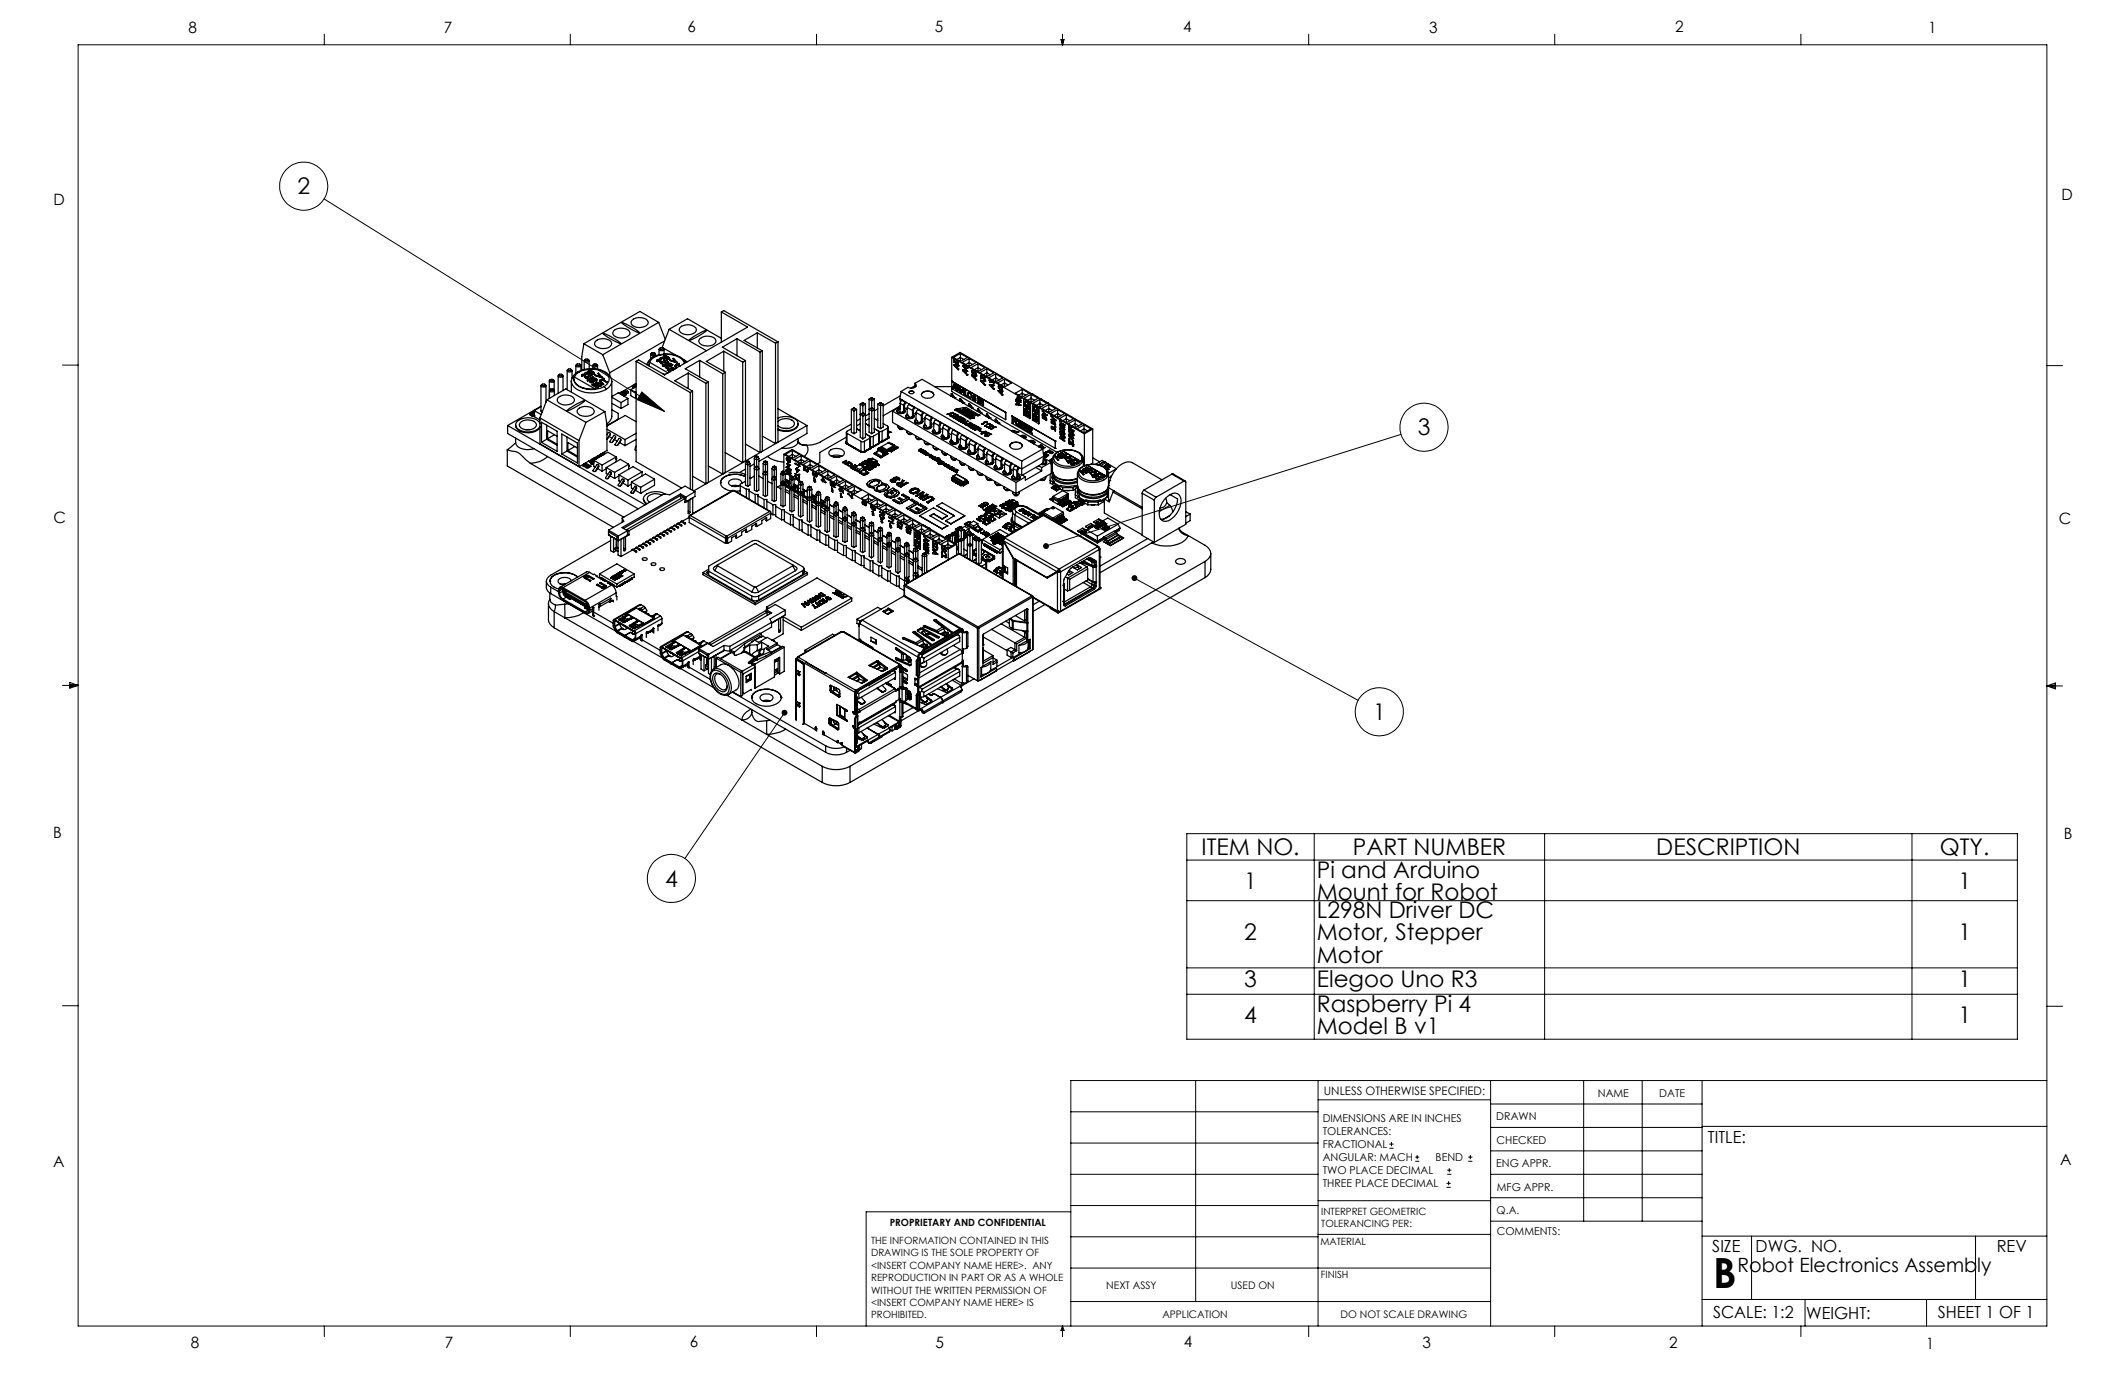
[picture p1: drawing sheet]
<svg xmlns="http://www.w3.org/2000/svg" width="432mm" height="279mm" viewBox="0 0 432 279" stroke-linecap="round" stroke-linejoin="round" font-family="sans-serif">
<defs><g id="words">
<text font-size="8.5" x="348.1" y="261.8">B</text>
<g font-size="4.7">
<text x="60.4" y="39.5">2</text>
<text x="288.1" y="88.5">3</text>
<text x="279" y="146.3">1</text>
<text x="244.2" y="173.8">ITEM NO.</text>
<text x="274.9" y="173.8">PART NUMBER</text>
<text x="336.6" y="173.8">DESCRIPTION</text>
<text x="394.2" y="173.8">QTY.</text>
<text x="267.6" y="178.3">Pi and Arduino</text>
<text x="135.2" y="180.1">4</text>
<text x="252.8" y="180.6">1</text>
<text x="267.6" y="182.8">Mount for Robot</text>
<text x="397.9" y="180.6">1</text>
<text x="252.8" y="191.1">2</text>
<text x="267.6" y="186.5">L298N Driver DC</text>
<text x="267.6" y="191.1">Motor, Stepper</text>
<text x="397.9" y="191.1">1</text>
<text x="267.6" y="195.6">Motor</text>
<text x="252.8" y="200.6">3</text>
<text x="267.6" y="200.6">Elegoo Uno R3</text>
<text x="397.9" y="200.6">1</text>
<text x="252.8" y="207.8">4</text>
<text x="267.6" y="205.6">Raspberry Pi 4</text>
<text x="397.9" y="207.8">1</text>
<text x="267.6" y="210.1">Model B v1</text>
</g>
<text font-size="4" x="353.1" y="258.5">Robot Electronics Assembly</text>
<g font-size="3.4">
<text x="347.1" y="232.3">TITLE:</text>
<text x="347.9" y="254.3">SIZE</text>
<text x="356.7" y="254.4">DWG. NO.</text>
<text x="405.7" y="254.5">REV</text>
<text x="348.1" y="267.9">SCALE: 1:2</text>
<text x="367" y="268">WEIGHT:</text>
<text x="393.8" y="267.9">SHEET 1 OF 1</text>
</g>
<g font-size="3.2">
<text x="38.3" y="6.7">8</text>
<text x="90.2" y="6.7">7</text>
<text x="139.7" y="6.5">6</text>
<text x="190" y="6.5">5</text>
<text x="240.4" y="6.5">4</text>
<text x="290.4" y="6.7">3</text>
<text x="340.4" y="6.5">2</text>
<text x="391.9" y="6.7">1</text>
<text x="10.9" y="41.6">D</text>
<text x="418.9" y="40.7">D</text>
<text x="10.9" y="106.3">C</text>
<text x="418.4" y="106.4">C</text>
<text x="10.8" y="170.2">B</text>
<text x="419.4" y="170.6">B</text>
<text x="10.8" y="237.2">A</text>
<text x="418.6" y="236.8">A</text>
<text x="38.8" y="273.8">8</text>
<text x="90.4" y="273.8">7</text>
<text x="140.2" y="273.8">6</text>
<text x="190.1" y="273.9">5</text>
<text x="240.5" y="273.8">4</text>
<text x="289" y="273.9">3</text>
<text x="339.1" y="273.8">2</text>
<text x="391.4" y="274.1">1</text>
</g>
<text font-size="2.4" x="269" y="222.4">UNLESS OTHERWISE SPECIFIED:</text>
<g font-size="2.2">
<text x="268.8" y="228">DIMENSIONS ARE IN INCHES</text>
<text x="304.1" y="227.7">DRAWN</text>
<text x="324.7" y="222.9">NAME</text>
<text x="337.2" y="222.9">DATE</text>
<text x="268.8" y="230.6">TOLERANCES:</text>
<text x="268.8" y="233.3">FRACTIONAL</text>
<text x="304.1" y="232.6">CHECKED</text>
<text x="268.8" y="236">ANGULAR: MACH</text>
<text x="268.8" y="238.6">TWO PLACE DECIMAL</text>
<text x="291.7" y="236">BEND</text>
<text x="304" y="237.2">ENG APPR.</text>
<text x="268.8" y="241.3">THREE PLACE DECIMAL</text>
<text x="304.2" y="241.9">MFG APPR.</text>
<text x="304.1" y="246.7">Q.A.</text>
<text x="304.1" y="250.9">COMMENTS:</text>
</g>
<g font-size="2.1">
<text x="224.8" y="262">NEXT ASSY</text>
<text x="250.1" y="261.9">USED ON</text>
<text x="236.2" y="267.8">APPLICATION</text>
<text x="272.4" y="267.8">DO NOT SCALE DRAWING</text>
</g>
<g font-size="2">
<text x="180.8" y="249.2">PROPRIETARY AND CONFIDENTIAL</text>
<text x="268.5" y="246.8">INTERPRET GEOMETRIC</text>
<text x="268.5" y="249.4">TOLERANCING PER:</text>
<text x="177" y="252.8">THE INFORMATION CONTAINED IN THIS</text>
<text x="177" y="255.3">DRAWING IS THE SOLE PROPERTY OF</text>
<text x="177" y="257.8">&lt;INSERT COMPANY NAME HERE&gt;. ANY</text>
<text x="268.3" y="252.9">MATERIAL</text>
<text x="177" y="260.3">REPRODUCTION IN PART OR AS A WHOLE</text>
<text x="177" y="262.9">WITHOUT THE WRITTEN PERMISSION OF</text>
<text x="268.4" y="259.7">FINISH</text>
<text x="177" y="265.4">&lt;INSERT COMPANY NAME HERE&gt; IS</text>
<text x="177" y="267.9">PROHIBITED.</text>
</g>
</g></defs>
<g fill="none" stroke="#000" stroke-width=".2">
<path d="M15.9 9.1h400v260.4h-400zM65.9 6.9v2.2M115.9 6.9v2.2M165.9 6.9v2.2M215.6 8h.6l-.3 1.1zM215.7 8l.2 1.1M215.9 6.9v2.2M216 8l-.1 1.1M265.9 6.9v2.2M315.9 6.9v2.2M365.9 6.9v2.2M65.9 40.4l69.1 43.2"/>
<path d="M12.7 74.2h3.2M130.4 79.7l4.6 3.9-5.5-2.4zM415.9 74.3h3.2M284.7 88.3l-72.2 22.6M230.5 117.5l45.5 24.8M12.7 139.3h3.2M14.2 139.1l1.7 .2M14.2 138.7l1.7 .6-1.7 .5zM15.9 139.3l-1.7 .3M415.9 139.4h3.2M415.9 139.4l1.8-.6v1.2zM415.9 139.4l1.8 .3"/>
<path d="M417.7 139.2l-1.8 .2M159.4 144.8l-20.2 29.6M241.2 169.4h168.7v41.8h-168.7zM241.2 174.8h168.7M267.1 169.4v41.8M313.9 169.4v41.8M388.5 169.4v41.8M241.2 183h168.7M241.2 196.7h168.7M12.7 204.4h3.2M241.2 202h168.7M243 219.6v44.9"/>
<path d="M267.8 219.6v49.9M302.9 219.6v49.9M321.8 219.6v28.5M333.7 219.6v28.5M345.9 219.6v49.9M415.9 204.5h3.2M415.9 219.6h-198.3v49.9M217.6 238.6h50.2M217.6 232.3h50.2M217.6 225.9h50.2M267.8 223.5h35.1M282.3 233.3h.9"/>
<path d="M282.3 232.5h.9M282.8 232.1v.8M287.6 236h.8M287.6 235.1h.8M288 234.7v.8M294.1 238.6h.8M294.1 237.8h.8M294.5 237.4v.8M298.3 236h.9M298.3 235.1h.9M298.8 234.7v.8M302.9 238.6h43"/>
<path d="M302.9 233.9h43M302.9 229.1h43M302.9 224.3h43M345.9 228.9h70M217.6 257.7h85.3M217.6 251.3h50.2M217.6 245h50.2M217.6 246.2h-41.6v23.3M267.8 250.8h35.1M267.8 244h35.1M293.9 241.3h.9M293.9 240.5h.9"/>
<path d="M294.4 240v.8M302.9 248.1h43M302.9 243.4h43M345.9 251.2h70M355.9 251.2v12.9M401.4 251.2v12.9M65.9 269.5v2.1M115.9 269.5v2.1M165.9 269.5v2.1M215.9 269.5v2.1M215.9 269.5l.3 .8h-.6zM217.6 264.5h85.3"/>
<path d="M265.9 269.5v2.1M315.9 269.5v2.1M345.9 264.1h70M365.9 269.5v2.1M366.8 264.1v5.4M391.5 264.1v5.4"/>
<circle cx="61.7" cy="37.8" r="4.9"/>
<circle cx="289.4" cy="86.8" r="4.9"/>
<circle cx="280.3" cy="144.6" r="4.9"/>
<circle cx="136.4" cy="178.5" r="4.9"/>
</g>
<path d="M130.4 79.7l4.6 3.9-5.5-2.4zM212.1 110.5l-.2 .3 .1 .3 .5-.2-.5 .2a.59 .59 0 0 0 .8 .4 .59 .59 0 0 0 .2-.9 .59 .59 0 0 0-.9-.1zM230 117.1v.1l.5 .3-.5-.3a.6 .6 0 0 0 .5 .9 .6 .6 0 0 0 .6-.8 .6 .6 0 0 0-.9-.3zM159 144.4a.6 .6 0 0 0 0 .8 .6 .6 0 0 0 .9 0 .6 .6 0 0 0-.2-.9l-.3 .5 .3-.5-.3-.1z" fill="#000"/>
<g fill="none" stroke="#000" stroke-width=".25">
<path d="M109.9 78.4v5.1l.3 .2M110.2 78.1l-.2 .1a.49 .49 0 0 0 .4 .4 .49 .49 0 0 0 .5-.4l-.2-.1M110.2 78.1h.5a.27 .27 0 0 1-.3 .3 .27 .27 0 0 1-.2-.3zM110.9 78.4v3.3M111.6 77.4v3.6M111.7 79.3v1.7M111.8 79.2l.1-.1a.26 .26 0 0 1 .3-.1 .26 .26 0 0 1 .2 .3h-.4zM111.8 77.2a.33 .33 0 0 1 .6 .1 .31 .31 0 0 1-.3 .1 .31 .31 0 0 1-.3-.2zM111.9 77.1l-.2 .2a.47 .47 0 0 0 .4 .4 .47 .47 0 0 0 .5-.4l-.3-.2M111.9 79.1l-.2 .1a.47 .47 0 0 0 .4 .4 .47 .47 0 0 0 .5-.4l-.2-.1M112.6 77.4v1.9M112.6 79.3v1.1"/>
<path d="M113.4 76.4v3.5M113.6 76.1a.31 .31 0 0 1 .4-.1 .31 .31 0 0 1 .2 .3 .32 .32 0 0 1-.3 .1 .32 .32 0 0 1-.3-.3zM113.7 76.1l-.2 .1a.46 .46 0 0 0 .4 .5 .46 .46 0 0 0 .5-.5l-.3-.1M114.4 76.4v3M115.3 75.3v3.9M115.5 75.1a.26 .26 0 0 1 .3-.2 .26 .26 0 0 1 .2 .3h-.5zM115.5 75l-.2 .2a.46 .46 0 0 0 .4 .4 .46 .46 0 0 0 .5-.4l-.2-.2M116.1 77.5a2.28 2.28 0 0 0 1.9 2 6.5 6.5 0 0 0 5.1-.3M116.1 77.5v2.2M116.1 77.3v.2zM116.2 75.3v1.5M116.6 77a2.02 2.02 0 0 0 1.8 1.8l1.7 .4 .8-.1"/>
<path d="M116.7 76.6a1.64 1.64 0 0 0 1 1.9 5.4 5.4 0 0 0 3.2 .5M116.7 76.6l4.2 2.4M117 74.3v1.5M117.3 74l-.2 .2a.49 .49 0 0 0 .4 .3 .49 .49 0 0 0 .5-.3l-.2-.2M117.3 74h.5a.25 .25 0 0 1-.3 .3 .25 .25 0 0 1-.2-.3zM117.4 75.6a2.3 2.3 0 0 0-1.2 1.6M117.4 75.6a5.6 5.6 0 0 1 6.4 .7l.3 .4 .2 .8M117.4 75.6h.3M117.7 75.6a5.4 5.4 0 0 1 5.6 .4l.3 .5a1.56 1.56 0 0 1-.8 2.1M117.7 75.6l-.6 .4-.4 .6M118 74.3v1M118.2 76.3l.1 .2"/>
<path d="M118.3 76.5a.29 .29 0 0 1 0-.4 .29 .29 0 0 1 .4 0l.3 .1 .1 .5 .4-.2 .1 .1M118.4 76.2l-.1 .1M118.4 76.2h.3M118.4 76.2v.2M118.4 76.2h.1M118.4 76.4h.1M118.4 76.4l-.1 .1M118.6 69.8l-.4 2.7v2.7M118.6 69.8l3.9 2.3M118.7 73.3v1.8M118.7 76.2l.2 .4M118.7 76.2l.2 .3"/>
<path d="M118.7 76.2h.1M118.9 75.9l.1 .2M118.9 76.6l.2 .3M118.9 76.5l.2 .4M118.9 76.5v.1M119 76.1a.28 .28 0 0 1 0-.5 .28 .28 0 0 1 .4 .1l.3 .1 .1 .5 .5-.1M119 76.1h.1M119 73l-.2 .2a.46 .46 0 0 0 .4 .4 .46 .46 0 0 0 .5-.4l-.2-.2M119 73l.5 .1a.27 .27 0 0 1-.3 .2 .27 .27 0 0 1-.2-.2zM119.1 75.8l-.1 .1M119.1 75.8h.3M119.1 75.8v.2"/>
<path d="M119.1 75.8h.1M119.1 76.9h.1M119.1 76l-.1 .1M119.3 77.2l.2 .2M119.4 75.8l.2 .4M119.4 75.8l.2 .3M119.4 75.8h.1M119.5 77.4h.1M119.6 76.2l.1 .3M119.6 77.2l-.1 .1M119.6 77.2h.2M119.6 77.1h.2"/>
<path d="M119.6 77.1v.2M119.6 77.3l-.1 .1M119.6 76.1v.1M119.6 77.1v.1M119.6 77.3h.1M119.6 75.4l-.1 .1 .4 .3M119.6 75.3l-.1 .2 .4 .3M119.6 75.3a.94 .94 0 0 1 1.2 .6l-.1 .1M119.6 76.6l-.5 .3M119.7 75.4l.3 .3a.44 .44 0 0 0 .7 .1l-.4-.3M119.7 75.4l.6 .1M119.7 75.4l.6 .2"/>
<path d="M119.7 75.4v.1M119.7 73.3v1.6M119.7 75.4h.1M119.7 76.5h.1M119.8 77.3l.1 .2M119.8 77.3l.1 .1M119.8 77.2l.1 .1M119.8 77.1v.2M119.8 77.1v.1M119.9 75.8l.8 .2M119.9 75.8h.1M119.9 77.7h.6"/>
<path d="M119.9 76.8l.5 .4M119.9 76.8h.1M119.9 77.4v.1M120 77.4l-.1 .1M120 77.4h.4M120 77.4h-.1M120 77.4h.1M120.1 77.3l-.2-.3a.33 .33 0 0 0-.3 0 .33 .33 0 0 0-.2 .3l.1 .1M120.1 77.3a.32 .32 0 0 1 .3 0 .32 .32 0 0 1 .1 .4M120.1 77.2v.1M120.2 76.8l.2 .1a.47 .47 0 0 1 .6-.1 .47 .47 0 0 1 .2 .5M120.3 76.2l-.6 .3"/>
<path d="M120.3 78.2l.6-.3a.31 .31 0 0 1 .4 0 .31 .31 0 0 1 .1 .4l.8 .1M120.3 75.6l.4 .2M120.3 75.5v.1M120.3 78.2l1.1 .6M120.4 77.4l.1 .1M120.4 77.4l.1 .1-.1 .1-.5 .1M120.4 77.4h.1M120.4 77.2h.1M120.4 75.5l.4 .2-.1 .3M120.4 74.3v.6M120.5 76.6h-.1l-.5 .2M120.5 76.6l-.3 .2"/>
<path d="M120.5 76.6v.1M120.5 77.7h.1M120.5 77.1l-.1 .1M120.6 77l-.1 .1M120.6 77h.4M120.6 76.9l-.1 .2M120.6 76.9l.4 .1M120.6 76.9v.1M120.6 77.5l-.1 .2M120.6 77.3h.6M120.6 75.7v.1M120.6 77.3h.1"/>
<path d="M120.7 74a.26 .26 0 0 1 .3-.1 .26 .26 0 0 1 .1 .3h-.4zM120.7 77.5h.1M120.7 74l-.2 .2a.47 .47 0 0 0 .4 .3 .47 .47 0 0 0 .5-.3l-.3-.2M120.7 76h.1M120.9 78.1h.3M120.9 76.3l1.3 .3-.2-.2M120.9 76.3l1.3 .4M120.9 78v.1M120.9 78.1l-.3 .1M120.9 78l-.3 .2M120.9 79v.1M121 69.4a2.19 2.19 0 0 1 3.3 .4 1.79 1.79 0 0 1-2.4 1 .96 .96 0 0 1-.9-1.4z"/>
<path d="M121 77l.1 .2M121 77h.1a.19 .19 0 0 1-.1 .3 .19 .19 0 0 1-.2 0h-.2M121 77h.1M121.1 77.7l.2-.1 1.1 .4M121.1 77.7l1.4 .5M121.1 77.7v.1M121.2 78.4h.5M121.2 78.4l-.1 .1M121.2 78.4l-.2 .1 .5 .2M121.2 77.3h.1M121.2 78.4h.1M121.2 78l.1 .1-.4 .3-.3-.2"/>
<path d="M121.2 78h-.3M121.2 78.1l.1 .1M121.2 78v.1M121.3 77.1l-.1 .2M121.4 78.8h.1M121.4 74.3v.7M121.5 78.1l-.1 .1M121.5 75.9l.5 .6M121.5 78.7l-.1 .1M121.5 75.9h.1M121.5 75.9l.5 .5M121.5 75.9l.1-.1 .7 .8"/>
<path d="M121.7 78.4h-.5M121.7 78.4l.3 .1M121.7 78.4h.3M121.7 78.4h.1M121.8 77.3v.1M121.8 77.3l.5 .7M121.8 77.3h.1l.8 .8M122 77.3l.1 .1M122 77.3h.1M122 76.5l.1 .1M122 76.4v.1M122 78.4v.1"/>
<path d="M122.2 78.4h.1M122.2 78.4l-.2 .1M122.2 76.7h.1M122.3 78h.1M122.3 76.6v.1M122.3 76.6l-.1 .1M122.4 77.2h.1M122.4 77.2l-.3 .2M122.4 77.2l.9 .6M122.4 77.2l.9 .5M122.5 72.1l1.4 3.6M122.6 67.7l.8 .4a5.4 5.4 0 0 1 2.7 1.7l-.6-.2a9.5 9.5 0 0 1-2.9-1.8z"/>
<path d="M122.6 67.8h.1M122.7 78.1l-.2 .1M122.7 78.1h.1M122.8 78.6l.3 .6M122.8 78.6l-1.9 .5M122.8 76.9v.1M122.8 77l-.3 .1M122.8 76.9l-.3 .2 .9 .5M122.8 76.9l-.1-.1-.7 .5M123.1 79.2a2.06 2.06 0 0 0 1.2-1.7v7.1a2.09 2.09 0 0 1-1 1.5M123.3 77.7v.1M123.4 77.6l-.1 .2"/>
<path d="M123.4 77.6l-.1 .1M123.9 75.7v.7M124.7 67.2a2.43 2.43 0 0 1 3.2 .1l.1 .3a1.79 1.79 0 0 1-2.4 1 .96 .96 0 0 1-.9-1.4zM126 79.9l.2 .3M126 79.8l-.2 .1M126.3 79.8l.2 .1M126.3 79.8l.1 .2 .3-.1M126.3 79.8h.2M126.4 65.6l.6 .2a8 8 0 0 1 2.9 1.8l-1.7-.7zM126.5 79.8v.1M126.6 79.7a.36 .36 0 0 0-.6 .2l.2 .1M126.6 79.7l-.1 .2"/>
<path d="M126.6 79.7l-.1 .1M126.7 79.9h.1M126.7 79.9l.1-.1 .4 .4M126.8 79.5l.2 .2M126.8 79.5h.8M126.8 79.5l.3 .1-.2 .1M126.9 79.7l.1 .2M126.9 79.7l.1 .1M127 79.8v.1M127.2 79.7v.1M127.2 79.8l-.2 .1M127.2 79.8l.3 .1"/>
<path d="M127.2 79.7l.3 .2M127.2 79.7l-.2 .1M127.5 79.9h.1M127.6 79.5l-.1 .2M127.6 79.5l-.2 .1 .2 .2M127.6 79.8l-.1 .1M128.2 79.2v1.2l1 .6M128.2 79.2l1 .5M128.4 65.1a2.38 2.38 0 0 1 3.2 .1 .79 .79 0 0 1-.6 1.2 2.17 2.17 0 0 1-2.7-.6l-.1-.4zM128.5 78.5l.1 .2h.2M128.6 78.4l-2.3 1.3M128.8 78.7l.1 .1"/>
<path d="M128.8 78.4l-.1 .1 .3 .2M128.8 78.4l-.1 .2M128.8 78.4h.1M129 78.3l.3 .2M129 78.3l-.2 .1M129 78.4l.3 .1M129 78.4h-.2M129 78.3v.1M129.1 78l.2 .2M129.1 78l-.1 .1M129.1 78l.2 .1M129.2 79.7v1.3"/>
<path d="M129.3 78.3l-.4-.2-.3 .2-.1 .2 .3 .2M129.3 73.4v20.4l9.2 5.4M129.3 73.4l11 6.4M129.3 79.7h-.1M129.3 78.6l-1.1 .6M129.3 77.9l-.2 .1M131.9 74v.4M131.9 74.4v-.8l3.8 2.2M132.2 72v.9M132.4 71.8a.26 .26 0 0 1 .4-.2 .26 .26 0 0 1 .1 .3h-.4zM132.5 71.7l-.2 .2a.47 .47 0 0 0 .4 .3 .47 .47 0 0 0 .5-.3l-.3-.2M132.7 72.6a2.51 2.51 0 0 0-1.3 1.5"/>
<path d="M132.7 72.6a5.8 5.8 0 0 1 6.3 .5l.4 .6M132.7 72.6h.2M132.9 72.6l-.5 .4-.4 .6M132.9 72.6a4.9 4.9 0 0 1 6 .8l.2 .5M133.2 72v.4M133.5 73.2l.1 .3M133.5 73.2v.1M133.6 73.4h-.1a.39 .39 0 0 1 .4-.4 .39 .39 0 0 1 .4 .3l.1 .4 .4-.2 .1 .1M133.6 73.4v.1M133.7 73.2l-.1 .1M133.7 73.2h.3M133.7 73.1l.3 .1"/>
<path d="M133.7 73.1v.3M133.7 73.1v.1M133.7 73.4l-.1 .1M133.7 73.4h-.1M133.8 65.5l-11.3 6.6M133.8 65.5l1.4 3.5M133.8 65.5l-3.8-2.2-11.4 6.5M133.9 71v1.1M134 73.2l.2 .4M134 73.2l.2 .3M134 73.2h.1M134.1 72.9l.2 .2"/>
<path d="M134.2 73.6l.1 .3M134.2 73.5l.1 .4M134.2 73.5v.1M134.2 70.7l-.2 .2a.47 .47 0 0 0 .4 .4 .47 .47 0 0 0 .5-.4l-.2-.2M134.2 70.7l.5 .1a.27 .27 0 0 1-.3 .2 .27 .27 0 0 1-.2-.2zM134.3 73h-.1a.39 .39 0 0 1 .4-.4 .39 .39 0 0 1 .4 .4v.3l.6-.1M134.3 73v.1M134.3 72.8v.1M134.3 72.8h.4M134.3 72.7l.4 .1M134.3 72.7v.2l.1 .1M134.3 72.7v.1"/>
<path d="M134.4 73l-.1 .1M134.4 73h-.1M134.5 70.6l2.8 1.6M134.5 70.6v.1M134.6 74.2l.1 .2M134.7 72.8l.1 .4M134.7 72.8l.1 .3M134.7 72.8h.1M134.7 74.4h.1M134.8 76l.5 .1M134.8 73.2l.2 .3M134.8 74.2h.1"/>
<path d="M134.8 74.2h.3M134.8 74.1h.3M134.8 74.1v.2M134.8 74.3l-.1 .1M134.8 73.1v.1M134.8 74.1v.1M134.8 74.3h.1M134.9 72.4l-.1 .1 .3 .3M134.9 72.3l-.1 .2 .3 .3M134.9 72.3l.3-.1a.92 .92 0 0 1 .8 .7v.1M134.9 73.6h.1M134.9 73.6l-.6 .3"/>
<path d="M134.9 71v.9M134.9 76.1h.2M135 72.4l.3 .3a.42 .42 0 0 0 .6 .1l-.3-.3M135 72.4l.6 .1M135 72.4l.6 .2M135 72.4v.1M135 72.4h.1M135 73.5h.1M135 69.3l-11.1 6.4M135.1 74.2l.1 .1M135.1 74.3h.1M135.1 74.1v.2"/>
<path d="M135.1 74.3l.1 .2M135.1 74.3l.1 .1M135.1 74.1v.1M135.1 72.8l.9 .2M135.1 72.8h.1M135.2 74.6l.3 .2 .3-.1M135.2 74.6l.6 .1M135.2 73.8l.5 .4M135.2 74.4v.1M135.3 74.4l-.1 .1M135.3 74.4h.3M135.3 74.4h-.1"/>
<path d="M135.3 74.4h.1M135.3 74.3a.34 .34 0 0 0-.3-.3 .34 .34 0 0 0-.3 .3v.1M135.3 74.3a.41 .41 0 0 1 .6 .3l-.1 .1M135.3 74.2v.1M135.5 73.8l.2 .2 .1-.1a.43 .43 0 0 1 .5-.1 .43 .43 0 0 1 .2 .5M135.6 73.2l-.6 .3M135.6 73.2h.1M135.6 75.2l.5-.3a.35 .35 0 0 1 .4-.1 .35 .35 0 0 1 .2 .4M135.6 72.6l.3 .2M135.6 75.2l.6 .3zM135.6 72.5v.1M135.6 74.4l.1 .1"/>
<path d="M135.6 74.4l.1 .2h-.5M135.6 74.4h.1M135.7 72.5l.3 .2v.3M135.7 74.2h.1M135.8 73.6l-.3 .2M135.8 74.7h.1M135.8 73.6l-.6 .2M135.8 74.1l-.1 .1M135.8 74.1h.1M135.9 74h-.1M135.9 74h.4M135.9 73.9l-.1 .2"/>
<path d="M135.9 73.9l.4 .1M135.9 73.9v.1M135.9 74.5l-.1 .2M135.9 74.3l.3 .1 .3-.1M135.9 74.3h.6M135.9 72.7v.1M135.9 74.5h.1M136 66.9l7.5 4.4M136 66.9l-1.5 3.7M136 66.9l3.7-2.1 6.9 4M136 73h.1M136.1 73.2l1.3 .4-.1-.1"/>
<path d="M136.1 73.3l1.4 .4M136.1 75.1l-.2 .1M136.1 73.2v.1M136.1 75v.1M136.1 73.2l1.4 .5M136.3 74l.1 .2M136.3 74l.1 .1a.23 .23 0 0 1-.2 .2 .23 .23 0 0 1-.2-.1l-.1 .1M136.3 74h.1M136.4 74.7l.8 .3M136.4 74.7l.8 .2M136.4 74.7l.9 .2M136.5 75l.1 .1-.4 .3-.3-.2 .2-.2"/>
<path d="M136.5 75h-.4M136.5 75l-.4 .1M136.5 75l.1 .1M136.5 74.3h.1M136.5 75h.1M136.6 74.2l-.1 .1M136.6 74.1h.1M136.7 75.1v.1M136.8 72.9h.1M136.8 72.9l.5 .6M136.8 72.9l.1-.1 .7 .8M137.1 74.3v.1"/>
<path d="M137.1 74.3l.4 .5M137.1 74.3h.1l.4 .4M137.2 74.2l.2 .2M137.2 74.2l.2 .1M137.3 73.5l.1 .1M137.4 74.3v.1M137.5 73.7h.1M137.6 73.6l-.1 .1M137.7 74.2l-.3 .2M137.7 74.2l.4 .2M137.7 74.2l-.3 .1M137.7 74.2h.1"/>
<path d="M138 73.9l-.2 .2M138 73.9l-.2 .2 .4 .3M138 73.9l-.1-.1-.7 .4M138.2 66.6a2.42 2.42 0 0 1 3.2 0l.1 .4a1.77 1.77 0 0 1-2.4 .9 1.13 1.13 0 0 1-1.1-1zM139 73.1l.7 .4M139.8 75.8v3.2M139.8 75.8l3.6 2.1M139.8 75.8l-2.7 1.6 3.6 2.1M140.1 69l2.3-1.4 1.2-.5-1.8 1.3-1.3 .6-.5 .1zM140.3 79.8v19.6M140.7 79.5l-.4 .3M140.7 79.5v20.2"/>
<path d="M142.2 68.9a2.43 2.43 0 0 1 3.2 0 .84 .84 0 0 1-.6 1.2 2.37 2.37 0 0 1-2.8-.6v-.3zM142.2 73.2v3.4M142.2 73.2l4.7 2.8M142.2 73.2l-3 1.7 4.7 2.7M143.4 77.9v20.4M143.6 67.1v.1M143.9 77.6v20.4l-.5 .3M143.9 77.6l-.5 .3M146.6 63.4l5.3 3.1-16.9 9.7-5.2-3.1-.5 .3M146.6 63.4l.5-.3 11 6.4M146.6 63.4v6.1M146.9 76v20.3"/>
<path d="M147.1 71.4l3.8 2.2M147.1 71.4l-3.6 2 3.9 2.2M147.1 71.4v4.1M147.4 75.6l-.5 .4M147.4 75.6v20.4l-.5 .3M149.8 68.8l4.6 2.7M149.8 68.8l-3 1.8 4.7 2.7M149.8 68.8v3.5M150.9 73.6v20.4M151.5 73.3v20.4l-.6 .3M151.5 73.3l-.6 .3M153.9 67.6v3.1"/>
<path d="M153.9 67.6l3.7 2.1M153.9 67.6l-2.7 1.6 3.7 2.1M154.4 71.5v20.4M154.9 71.3l-.5 .2M154.9 71.3v20.4l-.5 .2M157.6 69.7v20.4M158.1 69.5l-.5 .2M158.1 69.5v20.3l-.5 .3M183.1 79.6l-.3 1.4M183.1 79.6l24.5 14.1M184.7 79.7a.57 .57 0 0 1 1 0M184.9 79.5l.3-.1 .5 .2a.47 .47 0 0 1-.5 .4 .47 .47 0 0 1-.5-.4z"/>
<path d="M185.9 78.4l-.8 .5M185.9 78.4l.2 .2M185.9 77.9l.3 .4a1.15 1.15 0 0 1-1.7 .4l-1.4 .9M185.9 77.9v.5M185.9 77.9l1.5-.8 24.5 14.1M187.3 79.9a1.71 1.71 0 0 1 2.4 0l.1 .3a1.5 1.5 0 0 1-2.6 0zM187.6 79.7l-.4 .5M187.6 79.7a1.52 1.52 0 0 1 2.2 .5M193.4 77.5h.1M193.4 79l10.9 6.3M193.4 72.6v7l21.4 12.3M193.4 77.5l10.9 6.3"/>
<path d="M193.4 77.5l11 6.3M193.4 72.6l26.9 15.6M193.4 72.6l1.7-1 26.9 15.6M193.4 78.5l-3.5 .1M193.6 78.8h.1M193.6 78.8l.3-.8 .4 1.2h-.1M193.7 78.6h.1M193.7 78.6v.3l-.1-.1M193.7 78.6l.4 .2M193.9 73.1h.1M193.9 74.2h.1M193.9 73.1v.5l.4 .3"/>
<path d="M193.9 74.2l.8 .9v-.1M193.9 73.1v.1M193.9 73.1l.1 .1M193.9 74.2l.8 .1M193.9 78l-.3 .8M193.9 78.2l-.1 .4 .3 .1M193.9 78.2h.1M193.9 73.2v.4M193.9 73.2h.1M194 78.2h.1M194 74.3h.1M194 73.5l-.1 .1"/>
<path d="M194 78.2l.1 .5M194 73.2v.3M194 73.5l.2 .2M194 74.3h.4v.4zM194 74.3l.4 .3M194.1 78.8l.1 .4M194.1 78.8h.1M194.2 79.2h.1M194.2 73.4v.3l-.3-.1M194.2 73.4h.3M194.3 73.9v-.3l.1-.1 .2 .3 .1 .3M194.3 73.9h.1"/>
<path d="M194.3 73.4h.2M194.3 73.6v.3M194.4 73.1l.8-.5 .7 .5M194.5 79.3v-.9l.5 1.1M194.5 79.3h.1M194.5 73.4l.2 .4v.3M194.5 73.4h.1M194.5 73.4l.2 .3v.4M194.5 74.8h.1M194.5 74.8l.2 .2M194.5 78.5v.8M194.5 78.5l.1 .1"/>
<path d="M194.6 78.6h.1M194.6 78.6l.4 1M194.7 74.3h.1M194.7 74.4h.1M194.7 75h.1M194.7 74.4h-.2v.4M194.7 74.3v.1M195 79.6l.1 .1M195 79.6h.1M195 79.4v.1M195 79.3v.2M195 79.4v-.7l.1 1"/>
<path d="M195.2 71.8l1.4 .8-1.4 .8M195.2 71.8l-1.5 .8 1.5 .8M195.2 71.8v1.6M195.2 79.8h.2M195.3 79.8h.1M195.3 79.8h-.1M195.4 79.6h.1M195.4 79.6v.2M195.4 79.6l.4 .2M195.6 79l.4 1.2h-.1M195.6 79l-.4 .8M195.6 79l-.3 .8"/>
<path d="M195.6 79.1v.1M195.6 79.1l.1 .1M195.6 79.1h.1M195.6 79.2l-.1 .4 .3 .1M195.7 79.2h.1M195.7 75.2h.1M195.7 74.3l.6 .9M195.7 74.3h.1M195.7 74.3l.5 .3v-.2M195.7 79.2l.1 .5M195.7 75.2l.8 1M195.7 75.2l.8 .1v.2"/>
<path d="M195.8 75.4h.1M195.8 74.4l.4 .3v.3zM195.8 79.8l.1 .4M195.8 79.8h.1M195.8 75.4h.4v.4l-.4-.4M195.8 74.5l.3 .4M196.1 74.9h.1M196.1 74.9l.1 .1M196.1 79.3v1M196.2 74.4h.1M196.2 74.4l.1 .1M196.2 74.1l.7-.4 .7 .4"/>
<path d="M196.3 75.8l.2 .3M196.3 75.8h.1M196.3 74.5v.1M196.3 75.4v.4M196.3 74.6l.2 .2M196.3 74.6h.1M196.3 74.5h.1M196.3 74.8v.4M196.5 75.5h.1M196.5 76.1h.1M196.5 76.2h.1M196.5 74.8h.1"/>
<path d="M196.5 74.9h.1M196.5 75.5l-.2-.1v.4M196.5 74.9l-.2-.1v.4M196.5 74.8v.1M196.5 76.1v.1M196.8 79.8h-.1a.66 .66 0 0 1 .7 .4 .66 .66 0 0 1-.1 .7l-.5-.3-.2-.3 .1-.5M196.8 80a.43 .43 0 0 1 .5 .2 .43 .43 0 0 1-.2 .6l-.3-.3zM196.9 72.8l-1.4 .9 1.4 .8M196.9 72.8l1.5 .9-1.5 .8M196.9 72.8v1.7M197.4 76.2h.1M197.4 76.2l.9 1"/>
<path d="M197.4 76.2l.9 .1M197.5 75.3h.1l.3 .3M197.6 75.8l-.1-.4h.2l.2 .5M197.6 75.4v.4M197.6 76.3h.1M197.6 76.3v.1M197.6 76.3l.4 .1v.3zM197.6 76.4h.1M197.9 75.8v-.2l.2 .1 .2 .5M197.9 75.8h.1M197.9 75.5h.1M197.9 75.9h.1"/>
<path d="M197.9 75.8v.1M197.9 75.6v.2M198 75.1l.7-.4 .7 .4M198 75.5l-.2 .1a.23 .23 0 0 0-.1-.3 .23 .23 0 0 0-.3 .1l.2 .4M198 75.5l.3 .3v.4M198 76.8h.1M198 75.5h.1M198 76.8l.3 .4M198.3 76.2h.1M198.3 76.3h.1M198.3 76.4h.1M198.3 77.2h.1"/>
<path d="M198.3 76.4h-.3v.4M198.3 76.3v.1M198.7 73.9l1.4 .8-1.4 .8M198.7 73.9l-1.4 .8 1.4 .8M198.7 73.9v1.6M199.2 77.3l.9 .1M199.3 76.3l.5 .5M199.4 76.5v.4M199.4 77.4h.1M199.4 76.9v-.5l.7 .9M199.4 76.9h.1M199.4 77.4l.4 .1v.3z"/>
<path d="M199.4 77.4l.4 .4M199.8 76.8l-.3-.4a.19 .19 0 0 0-.2 0 .19 .19 0 0 0-.1 .3l.2 .2M199.8 76.8h.1M199.8 76.2l.7-.5 .7 .5M199.8 77.9l.3 .2M199.8 77.9h.1M199.9 77.5v.4M199.9 77.9l.2 .2M200 76.7h.1M200.1 76.7h.1M200.1 77.3h.1M200.1 76.7l-.1 .4-.2-.3"/>
<path d="M200.1 77.4h.1M200.1 77.5h.1M200.1 78.1h.1M200.1 78.2h.1M200.1 77.4l-.9-.1 .9 .9M200.1 76.7v.6M200.1 77.4v.1M200.1 78.1v.1M200.1 77.5h-.3v.4M200.5 74.9v1.7M200.5 74.9l1.4 .8-1.4 .9M200.5 74.9l-1.4 .8 1.4 .9"/>
<path d="M201 77.2l.3 .5M201 77.2l.9 .6M201 77.2l.9 .5v.2M201 78.1h.1M201 78.1l.9 1M201 78.1l.9 .1M201.2 78.2l.4 .1v.4l-.4-.4M201.2 78.2v.1M201.2 77.4l.1 .3M201.2 77.4l.7 .5M201.2 78.3h.1M201.2 78.3l.4 .3"/>
<path d="M201.3 77.7h.1M201.6 77.2l.7-.4 .7 .4M201.6 78.7h.1M201.6 78.7l.3 .3M201.7 78.4v.3M201.7 78.7l.2 .3M201.9 78.2h.1M201.9 79h.1M201.9 79.1h.1M201.9 77.9h.1M201.9 78.2v.2h-.3v.3M201.9 79v.1"/>
<path d="M202.3 76v1.6M202.3 76l-1.4 .8 1.4 .8M202.3 76l1.4 .8-1.4 .8M202.8 78.5a.62 .62 0 0 1 .8 .8l-.7-.4zM202.8 79.4h.1M202.8 79.4l.9 1v-.2M202.8 79.4l.9 .1M202.9 78.4h.1M202.9 78.5a.67 .67 0 0 1 .7 .6l-.5-.1zM203 79.5h.1M203 79.5l.3 .1v.3zM203.3 78.5l.4 .4-.1 .4"/>
<path d="M203.4 78.2l.7-.4 .7 .4M203.4 80h.1M203.4 80l.3 .2M203.7 79.5h.1M203.7 79.5v.1h-.3v.4M204.1 77l1.4 .8-1.4 .8M204.1 77l-1.4 .8 1.4 .8M204.1 77v1.6M207.7 79.1l-1.4 .8 1.4 .8M207.7 79.1l1.4 .8-1.4 .8M207.7 79.1v1.6M103.1 91.4l.8 .3a3.4 3.4 0 0 1 3 1.7l.9 .8"/>
<path d="M103.1 91.4v3.3l21.6 12.5M103.2 86.5l27.9 16.1M103.2 86.5v1.6l26.5 15.3M104.7 90.1l-1.6 1.3M104.8 86.3v.2a1.94 1.94 0 0 0 2.1 1.4 2.71 2.71 0 0 0 2.8-1M104.8 89.9a1.56 1.56 0 0 0 1.6 1.4l.6 .1 1.5-.2M104.8 89v.9M104.8 89.9l-.1 .2M105.7 86a2.22 2.22 0 0 1 3.3 .2 1.66 1.66 0 0 1-2.2 1.1 1.04 1.04 0 0 1-1.1-1.3zM106.9 87.3h.8M107.7 84.2l.1 .1M107.8 84.3l.3 .2"/>
<path d="M107.8 84.3h.1M107.8 94.2l19 10.9M108 84.1l-.1 .1M108 84.1h.1M108.1 84l.2 .1-.4 .1M108.1 84.1l.1 .1M108.1 84v.1M108.1 84l-.1 .1M108.1 84.1h-.1M108.1 84.5h.1M108.2 84.3h.3M108.2 84.3h.1"/>
<path d="M108.2 83.8l.3 .3M108.2 83.8l.3 .2M108.3 84.2l-.1 .1M108.3 84.2v.1M108.4 84.2l.1 .1M108.4 84.2h-.1M108.4 84.3h.1M108.4 84.3h-.1M108.4 84.2v.1M108.5 83.9h.1M108.5 83.7h.1M108.5 84.5h-.4"/>
<path d="M108.5 84.5h.1M108.5 84.2l-.4-.3-.4 .2 .1 .2M108.5 84.4l-.4 .1M108.5 83.6h.1M108.5 83.4v1.3l1.2 .6M108.5 83.4l1.5 .8M108.5 83.8h-.3M109.7 86a3.2 3.2 0 0 0-4.9 0 1.1 1.1 0 0 0 .8 1.4 3.3 3.3 0 0 0 4.1-.7M109.7 84.9l8 4.6M109.7 84.9v5.3l8 4.6M109.9 82.5l-6.7 4M109.9 82.7l-1.4 .7"/>
<path d="M110 85.8l3.2 1.8v4.1l-3.2-1.8zM111.1 89.3l2.1 1.2M111.1 86.4v2.9M111.1 89.3l-1.1 .6M111.1 81.2l8 4.6M111.1 81.2l-1.4 3.7M111.1 81.2l3.9-2.2 7.9 4.6M111.3 92.8a5.3 5.3 0 0 1-3.5 1.4M111.3 89.1l1.9 1.2M112.7 88.3l-1.4 .8M113.2 88.7l-1.9-1.2v1.6M113.4 80.8a2.43 2.43 0 0 1 3.2 .1 .79 .79 0 0 1-.6 1.2 2.24 2.24 0 0 1-2.8-.6z"/>
<path d="M114.2 88.2l3.1 1.8v4.1l-3.1-1.8zM115.2 91.7l2.1 1.2M115.2 88.8v2.9M115.2 91.7l-1 .6M115.3 83.4l1.8-1.3 1.7-.7a11.8 11.8 0 0 1-3.3 2l-.2 .1zM115.4 91.5l1.9 1.2M116.8 90.7l-1.4 .8M117.3 91.1l-1.9-1.2v1.6M117.4 83.1a2.38 2.38 0 0 1 3.2 .1l.2 .4a1.82 1.82 0 0 1-2.4 .9 .96 .96 0 0 1-1-1.4zM117.7 94.8h.1M117.7 89.5v5.3M118.4 94.5l.2 .3"/>
<path d="M118.6 94.8h.4l.1 .2M118.6 94.7l-.1-.3 .5-.3 1.1 .6M118.6 94.7l.4 .1 .1 .2M118.6 94.7v.1M118.8 81.4v.1M118.9 94.5h-.2M118.9 94.4v.1M119 94.3l.3 .1-.4 .3-.2-.2 .2-.1M119 94.3l-.1 .1M119 94.4l-.1 .1M119 94.4l.2 .1M119 94.3v.1"/>
<path d="M119.1 85.8l-1.4 3.7M119.1 95h.1M119.2 94.7v.1M119.2 94.8h.1M119.3 94.6l-.1 .1M119.3 94.7l-.1 .1M119.3 94.6v.1M119.5 94.5l.2 .2-.5 .1M119.5 94.5l-.2 .1M119.5 94.7h.2M119.5 94.7h-.2M119.5 94.5v.2"/>
<path d="M119.7 93.7l.2 .2M119.7 93.7l.2 .1M119.7 93.7l.1-.1 .8 .5M119.7 95h-.6M119.7 94.9l-.6 .1M119.7 94.9v.1M119.9 93.9l.3 .2M119.9 93.8l.3 .3-.1 .1M119.9 93.8v.1M120.1 94.2l.1 .2M120.1 94.7l-.4 .3M120.1 94.7l-.4 .2"/>
<path d="M120.1 94.2l.1 .1M120.2 93.5l.2 .3M120.2 94.3v.1M120.3 94.3l-.1 .1M120.3 94.2l-.1 .1M120.4 93.8l.3 .1M120.4 94.2l-.1 .1M120.4 93.8h.3M120.4 93.8h.1M120.4 94.2h.1M120.4 94.2l-.1-.1v.1M120.4 93.4v.2l.3 .1"/>
<path d="M120.4 93.4l.4 .1M120.4 93.5v.1M120.4 93.4v.1M120.6 94.1l-.2 .1M120.7 93.5v1.3l.2 .1M120.7 93.5l1.6 1M120.7 93.5h-.3M120.7 93.1l.2-.1 .4 .1M120.7 93.1l.2 .2M120.7 93.1l.2 .1M120.9 93.2v.1M120.9 93.2h.1"/>
<path d="M120.9 93.3a.5 .5 0 0 0-.7 .3l.2 .2M121 93.2l.1 .1M121 93.2h.1M121.1 93.2h.1M121.1 93.2v.1M121.3 92.9l.1 .2M121.4 95.2l.9 .5M121.6 92.8v.2M121.6 92.8h.3M121.6 92.9h-.1M121.6 92.9h.2M121.6 92.8v.1"/>
<path d="M121.6 94.5l.1 .4-.8 .9M121.6 94.5l-.3-.1-.8 1.2a.27 .27 0 0 0 .1 .2 .27 .27 0 0 0 .3 0M121.6 94.5l-.7 1.3M121.9 92.4l.2 .3M121.9 92.4l.2-.1 .3 .2M121.9 92.4l.3 .2M122.1 92.7a.4 .4 0 0 0-.5-.1 .4 .4 0 0 0-.2 .4l.1 .1M122.2 92.2l.2 .3M122.2 92.2l.3 .3M122.2 92.2l.6 .1M122.3 94.5v1.2M122.6 92l.2 .3"/>
<path d="M122.6 92l.3 .2M122.6 92l.1-.1 .3 .2M122.6 92.4h.1M122.9 83.6l.4 2.7v5.2l-5.6 3.3M122.9 83.6l-3.8 2.2M123.1 97a.24 .24 0 0 0 .1 .3 .24 .24 0 0 0 .3 0M123.2 95l1.7 1M123.2 95v1.2l.3 .2M123.2 95.2l-.9 .5M123.3 87.2l3.7 2.1M123.4 89.2l-.1 .1M123.8 88.7l.6 .3"/>
<path d="M124 96.7l.9 .5M124 88.2l-.6 1M124 88.2l-.3-.4-.4 .5M124.2 96v.3l-.7 1M124.2 96l-.3-.2-.9 1.2M124.2 96l-.7 1.3M124.3 82l1.9 1M124.3 83.3l1.3 .7v1.2M124.3 80.7l1.9 1.1M124.3 80.6l1.3-.8 2 1.2M124.7 88.5h.3l.1 .3-.6 1a.33 .33 0 0 1-.6-.1zM124.8 89.3l.6 .3"/>
<path d="M124.9 96v1.2M125.1 88.8l-.6 1M125.2 93.1l.1 .2M125.2 92.9v.9M125.2 92.9l-2.9 1.6M125.2 92.9l-1.7-1-2.8 1.6M125.2 93.2l.1 .1M125.3 93.3h-.1M125.6 85.2l-2.3 1.3M125.8 96.5v1.2l.3 .2M125.8 96.7l-.9 .5M125.8 96.5l1.8 1"/>
<path d="M125.8 89.1h.2l.2 .3-.7 1-.1 .1-.4-.1zM125.9 89.9l1.1 .7M126.2 89.4l-.6 1M126.2 81.8v1.2M126.2 80.2h.3M126.2 80l.3 .2M126.2 80v.2M126.4 97.4l-.8 1.1a.25 .25 0 0 0 .2 .3 .25 .25 0 0 0 .2-.1M126.4 97.4l.4 .1M126.5 80.2h.1M126.5 98.1l1.1 .7M126.7 80.3l.1 .2"/>
<path d="M126.7 80.3l.1 .1M126.8 80.2h-.3M126.8 97.5v.3l-.8 .9M126.8 80.1l-.3 .1M126.8 80.1v.1M126.8 97.5l-.8 1.2M126.8 80v.1M126.8 80.4v.1M126.8 80.1l.1 .1M126.8 80l.2 .1-.3 .2M127 89.3v1.3M127.2 80.2l-.4 .3"/>
<path d="M127.2 80.2l-.4 .2M127.6 81v1.2l-1.4 .8M127.6 97.5v1.3M127.6 81l-1.4 .8M127.7 94.5l.1 .3M127.7 94.3v1M127.7 94.3l-2.8 1.7M127.7 94.3l-1.7-1-2.8 1.7M127.7 94.7l.1 .1M127.8 94.8h-.1M128.3 98v1.2l.3 .1M128.3 98.4l-.7 .4"/>
<path d="M128.3 98l1.9 1M129.1 91.4l.2 .1M129.1 99.6l1.1 .7M129.3 90.7l-.3 .7M129.3 89.3l-2.3 1.3M129.3 80.9l-.1 .1M129.3 88.1l-2.3 1.2M129.3 85.7l-2.3-1.3-3.7 2.2M129.3 99l-.3-.2-.8 1.2a.24 .24 0 0 0 .1 .3 .24 .24 0 0 0 .3-.1M129.3 99l.1 .3M129.3 99l-.7 1.2M129.3 99.3l-.6 .9"/>
<path d="M130.2 99v1.3M130.5 95.9v.8M130.5 95.9l-2.9 1.6M130.5 95.9l-1.9-1.1-2.8 1.7M133 97.4v1.2l-2.8 1.7M133 97.4l-2.8 1.6M133 97.4l-1.8-1.1-2.9 1.7M140.7 96.8l2.7 1.5M141.2 99.9v1l-1.8 1.1M141.2 99.9l-2-1.1-3.1 1.7-1.2-.1-8.5 4.9M141.2 99.9l-1.8 1.1M143.4 98.3h.1"/>
<path d="M143.4 98.2v.1M143.9 94.7l3 1.6M146.4 98.1h.1M147.4 92l3.4 2M148.1 96.1l1.9-.1 1.5 .4M148.6 98.7l.8-.1 .7 .1M149 98.8h.8M149 99.7h-.1l-8.8 5M149 99.7l7.5 4.2M149 99.7l7.4 4.2M149 99.7l-8.7 5M150.4 99.7l-1 .1"/>
<path d="M150.4 98.7l1.3 .7M150.7 98.2v-.1a1.61 1.61 0 0 0-2.6-.3l-.1 .3a1.66 1.66 0 0 0 2.4 .5M150.8 94h.1M150.9 93.9l-.1 .1M151.5 96.8a4.5 4.5 0 0 0-4.8 .5 1.24 1.24 0 0 0 .6 2l1.4 .5M151.5 96.9a4.4 4.4 0 0 0-4.8 .4l-.3 .8M151.5 97.8l-1.1 .6v2M151.5 94.2v4.4l.4 .2M151.5 94.2l.4 .3 .5-.3M151.5 90.2l2.9 1.7M151.5 95.3l-1.3 .7M151.6 93.8l-.1 .4"/>
<path d="M151.6 93.8l.3 .2M151.6 93.8l.3-.2 .4 .2M151.7 99.4v1.7M151.7 99.4h.5v2M151.9 94v4.8M152.2 99.8l1.3 .7M152.3 93.8l-.4 .2M152.3 93.8l.1 .4M152.4 94.2v4.4l-.5 .2M152.4 97l.2 .1M153.3 96.7l-.9 .6M153.3 93.2v6.4l.4 .3"/>
<path d="M153.3 93.2l.4 .3 .5-.3M153.3 94.3l-.9 .5M153.4 94.9l-.1 .3 .4 .3 .5-.3-.1-.3M153.4 94.9l.3 .1M153.4 92.8l.3-.2 .4 .2M153.4 92.8l-.1 .4M153.4 92.8l.3 .2M153.7 93v1.7M153.7 95v4.9M153.7 94.7l-.3 .2M153.7 94.7l.4 .2M154.1 94.9l-.4 .1"/>
<path d="M154.1 92.8l-.4 .2M154.1 92.8l.1 .4M154.2 93.2v6.4l-.5 .3M154.2 96.7l.9 .6M154.4 91.9h.1M154.9 88.6l2.6 1.5M155.1 94.2v6.4l.4 .3M155.1 94.2l.4 .3 .5-.3M155.2 93.8l-.1 .4M155.2 93.8l.3 .2M155.2 93.8l.3-.2 .4 .2M155.2 95.9l-.1 .4 .4 .3 .5-.3-.1-.4"/>
<path d="M155.2 95.9l.3 .2M155.5 94v1.7M155.5 96.1v4.8M155.5 95.7l-.3 .2M155.5 95.7l.4 .2M155.9 93.8l-.4 .2M155.9 93.8l.1 .4M155.9 95.9l-.4 .2M155.9 92.7a5.7 5.7 0 0 0 3.4 1.2M156 97.8l.9 .5M156 94.2v6.4l-.5 .3M156.9 95.2l.4 .3 .5-.3"/>
<path d="M156.9 95.2v6.5l.4 .2M157 96.9l-.1 .4 .4 .3 .5-.3-.1-.4M157 96.9l.3 .2M157 94.9l-.1 .3M157 94.9l.3 .1M157 94.9l.3-.2 .4 .2M157.3 95v1.7M157.3 97.1v4.8M157.3 96.7l-.3 .2M157.3 96.7l.4 .2M157.5 90.1h.1M157.7 96.9l-.4 .2"/>
<path d="M157.7 94.9l-.4 .1M157.7 94.9l.1 .3M157.8 95.2v6.5l-.5 .2M157.8 98.8l.9 .5M158.1 85.7a2.22 2.22 0 0 1 3.3 .2 1.62 1.62 0 0 1-2.2 1.1l-.9-.3-.2-.2M158.1 85a3.7 3.7 0 0 1 3.9 .4 1.14 1.14 0 0 1-.8 1.8 3.9 3.9 0 0 1-3.1 0M158.1 83l5.9 3.5M158.7 96.3v6.4l.4 .3M158.7 96.3l.4 .3 .5-.3M158.7 98.6l-.7 .4M158.8 95.9l-.1 .4M158.8 95.9l.3 .2"/>
<path d="M158.8 95.9l.3-.2 .4 .2M158.8 98l-.1 .4 .4 .2 .5-.2-.1-.4M158.8 98l.3 .1M159.1 96.1v1.7M159.1 98.1v4.9M159.1 97.8l-.3 .2M159.1 97.8l.4 .2M159.2 87.1h.9M159.3 92.3l1.7-1 33.4 19.3M159.3 92.3l33.4 19.3M159.3 92.3v3.5M159.5 95.9l-.4 .2"/>
<path d="M159.5 95.9l.1 .4M159.5 98l-.4 .1M159.6 96.3v6.4l-.5 .3M159.6 99.9l.9 .5M159.6 97.4l.9 .5M159.6 99.4l.9 .5M159.6 98.8l.9 .5M159.6 98.6v-1a.96 .96 0 0 1 .7 .9v.1a.26 .26 0 0 1-.2 .2 .26 .26 0 0 1-.3-.1M159.6 98.6l.2 .1M159.7 97.8v.8h.1a.29 .29 0 0 0 .4-.1 .29 .29 0 0 0-.1-.4l-.3-.2M159.7 97.8h.1M159.7 97.8l.1 .1"/>
<path d="M159.8 94.9l.3 .3-.1 .2M159.8 94.9h.1M159.8 95.5h.1M159.8 93.1a.65 .65 0 0 1 .7 .8 .85 .85 0 0 1-.7-.8zM159.8 95.6h.1M159.8 96.3h.1M159.8 95.5v.3l.3 .4M159.8 96.3v.1l.4-.1 .4 .6M159.8 94.9l.8 .5M159.8 95.6l.4 .6M159.8 93a.75 .75 0 0 1 .8 .9M159.8 93.2h.1a.55 .55 0 0 1 .6 .6l-.6-.3z"/>
<path d="M159.8 98.7h.1M159.8 98.7l.4 .1M159.8 97.9h.1M159.8 97.9l.4 .4-.1 .4M159.9 94.2h.1M159.9 94.2l.3 .7M160 94.2h.1M160 94.2l.1 .5M160 95.4l-.2 .1M160 95.4h.1M160.1 96.2h.1M160.1 96.2l-.3 .1"/>
<path d="M160.1 93.9v.8l-.1-.5M160.1 93.9l.1 .1M160.2 95.5v.1a.23 .23 0 0 0 .2 .2 .23 .23 0 0 0 .2-.1M160.2 95.5l-.4 .1M160.2 95.5h-.1M160.2 94.9h.1M160.2 93.8l.3 .1M160.2 96.2h.1M160.2 94h.1M160.2 95.4l.1 .3h.2v-.1M160.2 95.4h.1M160.2 95.4l.3 .3"/>
<path d="M160.2 94v.7l.2-.2M160.2 95.4v-.1l.3 .3M160.3 92.7l.7-.4 .7 .4M160.3 96.4l.3 .4M160.3 96.4h.1M160.4 98.2h.1M160.4 99.1h.1M160.4 94.5h.1M160.4 99v.1M160.4 98.2v.8M160.4 99h.1M160.5 94.5h.1"/>
<path d="M160.5 97.3v6.5l.4 .2M160.5 97.3l.4 .3 .5-.3M160.5 98.1l-.1 .1M160.5 94.5l-.3 .4M160.5 95.6v.1M160.6 99l-.1 .4 .4 .3 .5-.3-.1-.4M160.6 99l.3 .2M160.6 96.9l-.1 .4M160.6 96.9l.3 .2M160.6 96.9l.3-.2 .4 .2M160.6 95.4h.1M160.6 95.7h.1"/>
<path d="M160.6 95.7l-.1 .1M160.6 96.3l-.3 .1M160.6 96.1h.1M160.6 96.3h.1M160.6 96.8h.1M160.6 96.9h.1M160.6 95.4v.3M160.6 96.1v.2M160.6 96.8v.1M160.6 96.1l-.4 .1M160.9 97.1v1.7M160.9 99.2v4.8"/>
<path d="M160.9 98.8l-.3 .2M160.9 98.8l.4 .2M161 91.5l1.4 .8-1.4 .9M161 91.5l-1.4 .8 1.4 .9M161 91.5v1.7M161.3 96.9l-.4 .2M161.3 99l-.4 .2M161.3 96.9l.1 .4M161.4 98.7v.1M161.4 99.1v.5M161.4 98.8h.1M161.4 97.3v6.5l-.5 .2"/>
<path d="M161.4 99.9l.8 .5M161.4 98.4l.8 .5M161.5 98.8h.1M161.5 99.7h.1M161.5 98.8v-.1l.2 .3M161.5 98.8l.1 .1M161.6 96.7l.4 .6M161.6 94.2l.7 .4-.1-.3M161.6 94.2l.9 .5M161.6 94.2h.1M161.6 96.2l.7 .6 .1 .3M161.6 97.3v.2l.4-.1 .4 .5"/>
<path d="M161.6 97.3h.1M161.6 96.7h.1M161.6 96.2l.7 .5v-.3M161.6 96.2h.1M161.6 98.9h.1M161.6 98.9l-.1 .8M161.6 96.7l.4 .5M161.7 99h.1M161.7 99l.1 .9-.3-.2M161.7 95.2l.3 .8 .3-.4M161.7 95.2l.1 .1M161.8 95.3h.1"/>
<path d="M161.8 95.3l.2 .4M161.9 99h.1M161.9 99v-.1l.3 .3M161.9 99l.2 .2M161.9 97.3h.1M161.9 97.3h-.3M162 95h.1M162 95v.7l-.2-.4M162 95v.8l.2-.3M162 97.2v.1M162.1 97.4h.1M162.1 99.2h.1"/>
<path d="M162.1 99.2v.8M162.1 93.8l.7-.4 .7 .4M162.1 97.4l.3 .4M162.1 97.4l.4 .4M162.2 89.7l.2 .4 .8 .4M162.2 86.1a1.16 1.16 0 0 1-1 1.3 4.1 4.1 0 0 1-3.1-.1M162.2 89.7a2.25 2.25 0 0 1-2.6 1.4h-.7M162.2 89.1v.6M162.2 95.5h.1M162.2 99.2h.1M162.2 95.5l.1 .1M162.2 99.2v.9l-.1-.1"/>
<path d="M162.2 99.2v.1M162.2 94.3l.1 .1M162.2 89.9l.4 .3 .6 .3h.7M162.2 98.4v6.4l.5 .2M162.2 98.4l.5 .2 .5-.2M162.3 95.6h.1M162.3 94.4l.2 .3M162.3 94.4h.1M162.3 95.6l-.3 .4M162.3 96.4h.1M162.3 96.4h.2M162.4 98l.3 .1"/>
<path d="M162.4 98l-.2 .4M162.4 98l.3-.2 .4 .2M162.4 97.3l-.3 .1M162.4 96.4v.7M162.4 97.2v.1M162.4 97.8v.1M162.4 97.2l-.4 .1M162.4 97.2h.1M162.4 97.8h.1M162.4 96.4h.1M162.5 94.7h.1M162.5 96.4l-.1 .7"/>
<path d="M162.5 97.2l-.1 .1M162.5 97.8v.1M162.5 97.2h-.5M162.7 99.8l.4 .2M162.7 98.1v1.7M162.7 99.8l-.3 .2M162.8 92.6l1.4 .8-1.4 .8M162.8 92.6l-1.4 .8 1.4 .8M162.8 92.6v1.6M163.1 98l-.4 .1M163.1 98l.1 .4M163.1 90.4l.8 .1"/>
<path d="M163.2 98.4v6.4l-.5 .2M163.2 99.4l.8 .5-.8-.5M163.3 94.9h.1M163.3 94.9l.1 .7M163.3 94.9l.1 .1M163.4 95l.3 .4M163.4 95h.1M163.4 99.8v1M163.4 95.6h.1M163.7 95.4l.2 .3M163.7 95.4h.1M163.9 94.8l.7-.4 .7 .4"/>
<path d="M163.9 95.7h.1M163.9 95.7h.2M163.9 90.5a1.65 1.65 0 0 1-.5 2.2M164 86.5l-23.1 13.3M164 86.5v1.6l-9.8 5.7M164 95.4l.1 .3h-.2M164 95.4h.1M164 99.4v6.4l.5 .3M164 99.4l.5 .3 .5-.3M164.1 95.4l.1 .4a.31 .31 0 0 1-.4 0 .31 .31 0 0 1-.1-.3l-.3-.4v.5M164.1 95.4h.1M164.1 95.4v.5"/>
<path d="M164.2 99l-.2 .4M164.2 99l.3 .2M164.2 99l.3-.2 .4 .2M164.5 99.2v1.7M164.6 93.6l1.4 .8-1.4 .8M164.6 93.6l-1.4 .8 1.4 .8M164.6 93.6v1.6M164.9 99l-.4 .2M164.9 99l.1 .4M165 99.4v6.4l-.5 .3M165.1 96v.4a.26 .26 0 0 0 .1 .2 .26 .26 0 0 0 .3 .1l.1-.1M165.1 96l.2 .1"/>
<path d="M165.1 96h.1M165.2 96.1l.1 .5h.2v-.2M165.2 96.1h.1M165.3 96.1l-.1 .3 .3 .2M165.4 97.2l.1 .4M165.4 97.2l.1 .2-.1 .4 .2 .1M165.4 97.2h.1M165.4 97.2l.2 .1-.1 .3M165.5 97.6l.1 .2M165.5 97.6h.1M165.5 96.4v.2M165.5 96.3h.1"/>
<path d="M165.5 96.3v.1M165.6 97.8h.1M165.6 97.9h.1M165.6 96.6l-.1 .1M165.6 97.8v.1M165.6 96.3l.2 .5v-.4M165.6 96.4l.1 .3 .2 .1M165.6 96.3h.1M165.7 95.8l.7-.3 .7 .3M165.8 96.4l.1 .1M165.9 96.5v.4l-.3-.3M165.9 96.5h.1"/>
<path d="M165.9 96.5v.4M166.4 94.6l-1.4 .9 1.4 .8M166.4 94.6l1.4 .9-1.4 .8M166.4 94.6v1.7M166.9 97.5l.2 .3 .1 .1v-.1l.5 .3M166.9 97.5l.2 .1M167.1 97.1h.1M167.1 97.1v.5M167.1 97.1l.1 .1M167.2 97.2l.5 .8M167.2 97.2h.1M167.2 97.3l.4 .6-.4-.3z"/>
<path d="M167.2 97.2l.6 .8M167.2 97.6h.1M167.2 97.6l.4 .3M167.5 96.9l.7-.4 .7 .4M167.7 98v.1M167.7 98h.1M167.8 98l-.1 .1M168.2 95.7l1.4 .8-1.4 .8M168.2 95.7l-1.4 .8 1.4 .8M168.2 95.7v1.6M168.6 91.7a2.13 2.13 0 0 1 2.9 .1l.1 .3a2 2 0 0 1-2.9 .5l-.2-.3zM168.7 98.1v.4l.5 .3"/>
<path d="M168.7 98.1h.1M168.8 98.1v.3a.21 .21 0 0 0 .3 .3 .2 .2 0 0 0 0-.4M168.8 98.1l.1 .4 .2 .1M168.8 98.1h.1M168.9 92.7a2.44 2.44 0 0 1 2.2 0M169 99.2l.1 .4M169 99.2l.1 .2-.1 .3 .2 .3M169 99.2h.1M169.1 99.6l.1 .3M169.1 99.6h.1M169.1 99.6l.1 .4M169.1 98.3l.5 .3"/>
<path d="M169.2 100h.1M169.2 98.8v-.3l.3 .1 .1 .5M169.2 98.5v.3M169.3 97.9l.7-.4 .7 .4M169.4 92.9l.6-.1 .6 .1M169.6 98.6h.1M169.6 99.1h.1M169.6 98.6v.5M170 96.7v1.6M170 96.7l1.4 .8-1.4 .8M170 96.7l-1.4 .8 1.4 .8M170.6 99.2h.2l.5 .4v.6"/>
<path d="M170.6 99.4l.3 .1v.3l-.3-.2zM170.9 99.4l.3 .2 .1 .6M171 99.9l-.3-.1a.32 .32 0 0 1-.2-.5 .32 .32 0 0 1 .6 .1l.2 .4v.4M171 99.4v.5zM171.1 99l.7-.4 .7 .4M171.2 93.9l.1 .1M171.3 94h.1M171.7 94.2h.1M171.7 94.2l.1 .1M171.8 89.9h.1M171.8 89.9l.2 .3M171.8 94.3h.1"/>
<path d="M171.8 93.7h.1l-.2 .5M171.8 93.7h.1M171.8 97.8l1.4 .8-1.4 .8M171.8 97.8l-1.4 .8 1.4 .8M171.8 97.8v1.6M171.8 93.7l-.5 .3M171.8 94.2h.1M171.9 89.9l.1-.2-.1 .2 .2 .2M172 89.6a.25 .25 0 0 0-.2 .3 .25 .25 0 0 0 .2 .2M172 87.8v2.2l.1 .1M172 88.8l-5.4 3.1v2.1l-.5 .3M172 90.1l2.8 1.7"/>
<path d="M172 90.1v.1M172 93.6l-.2 .6M172 90.2l2.8 1.6M172 93.6l-.8 .3M172.1 90.1l2.8 1.6M172.1 94.3a.49 .49 0 0 1 .6-.3 .49 .49 0 0 1 .4 .5l-.7 .2-.3-.3a.57 .57 0 0 0 1 0M172.1 88.1v2M172.1 88.1l2.8 1.6M172.3 94.3l.4-.2 .3 .2a.43 .43 0 0 1-.4 .3 .43 .43 0 0 1-.4-.2zM172.5 93.9l-.7 .3M172.5 93.9h.1M172.5 93.9l-.7 .4"/>
<path d="M172.9 95h-.1l.2 .1M172.9 95h.2M173 87.1l-1 .6 .1 .4M173 86.2l-6.3 3.6a6.2 6.2 0 0 1-2.8 .7M173 83.2v4.6l.5 .3M173 83.2l.5 .3 .6-.3M173 95.1l.2 .2M173.1 95l-.1 .1M173.1 95l.2 .2M173.2 94.8h.1M173.2 94.8l-.4 .2M173.2 94.8l-.1 .2"/>
<path d="M173.2 94.8l-.3 .2M173.2 95.3l.5 .2M173.3 95.2l-.1 .1M173.3 95.2l.2 .1M173.4 94.7h.1M173.4 94.8v.2l.1 .2M173.4 94.7l-.2 .1M173.4 82.9l-.4 .3M173.4 82.9l.1 .1M173.4 82.9h.2M173.5 94.7l-.1 .1M173.5 95.1v.3l.2 .1"/>
<path d="M173.5 83v5.1M173.5 95.1l1.4 .9M173.6 98.8l1.4 .8-1.4 .8M173.6 98.8l-1.4 .8 1.4 .8M173.6 98.8v1.6M173.6 82.9l-.1 .1M173.6 82.9l.5 .3M173.7 94.5h.1M173.7 94.5l-.5 .3M173.7 94.5l.2 .1M173.7 94.5l-.3 .2M173.7 95.5l1 .6"/>
<path d="M173.8 95.1h-.3M173.8 94.9l-.1 .3 1 .6M173.8 94.9l.9 .5M173.9 94.6l-.5 .1M173.9 94.6h.1M174.1 87.1l.7 .4M174.1 83.2v4.6l-.6 .3M174.2 94.7l-.4-.1-.4 .2M174.7 94.3l-.1 .1M174.7 94.3h.1M174.7 95.4v.4M174.7 94.4l-.9 .5"/>
<path d="M174.7 94.4l.8 .5M174.7 96.1l.5 .3M174.7 94.3l.4 .1M174.7 94.4l.3 .1M174.8 94.2h.1M174.8 94.2l-.1 .1M174.8 82.1v6.8l.5 .3M174.8 86.1l-.7 .4M174.8 82.1l.5 .3 .6-.3M174.8 85.1l-.7 .4M174.8 91.8l.5 .1 .5-.1M174.8 91.8h.1"/>
<path d="M174.9 94.2l.4 .1M174.9 94.2l-.2 .1M174.9 91.7l.3 .1 .5-.1M174.9 96v.2l-.2-.1M174.9 89.7l.3 .1 .4-.1M174.9 91.7l.4 .1 .3-.1M174.9 96.1l.3 .2M174.9 89.7v2M175 94.5v.1M175 94.4v.1M175 94.4l.1 .1M175 94.6v-.1l1 .5v.3"/>
<path d="M175.1 94.4h.1M175.1 95.9l-.2 .1M175.1 95.7l.4-.2a.33 .33 0 0 1 .5 .3 .33 .33 0 0 1-.4 .4l-.6-.2zM175.1 94.5l-.1 .1M175.1 94.5h.1M175.2 96.4l.2 .1M175.2 96.3v.1M175.2 94.6h.1M175.2 96.3l.3 .1M175.2 94.6l.6 .4M175.2 94l.1 .1M175.2 94h.1"/>
<path d="M175.2 84l-.4 .2 .5 .3 .6-.3-.5-.2M175.2 81.9l-.4 .2M175.2 84h.1M175.2 81.9l.1 .1M175.2 81.9h.2M175.3 94.3h.1M175.3 94.3l-.2 .1M175.3 94.1h.1M175.3 94.5l-.1 .1M175.3 94.5l.5 .4M175.3 94.4l.1 .1M175.3 94.4l-.2 .1"/>
<path d="M175.3 94.4v.1M175.3 94.5h-.2M175.3 94.5h.1M175.3 94.1l.3 .1M175.3 94v.1M175.3 94h.4M175.3 94.1l.1 .1M175.3 82v1.9M175.3 84v5.2M175.3 83.9l-.1 .1M175.3 83.9l.1 .1M175.4 93.9h.1"/>
<path d="M175.4 93.9l-.2 .1M175.4 94.2h.1M175.4 94.2l-.4 .2M175.4 96.5l.2 .1M175.4 93.9h.4M175.4 93.9l-.1 .1M175.4 84h-.1M175.4 81.9l-.1 .1M175.4 81.9l.5 .2M175.4 94.2l.2 .1M175.5 96.4l-.1 .1M175.5 96.4l.1 .1"/>
<path d="M175.5 94.9l-.8 .5M175.5 94.9l.1 .5-.9 .4M175.5 95l.5 .3M175.6 95.3l.2 .2M175.6 96.5v.1M175.6 94.2h.1M175.6 89.7v2M175.7 94l-.1 .2M175.7 94.1h.1M175.7 94v.1M175.7 94.1l-.1 .2M175.7 94.1l.2 .1"/>
<path d="M175.8 93.7h.1M175.8 93.7v.1M175.8 91.8h.1M175.8 95.2h.1M175.8 95.2l.2 .2M175.8 94.9h.1M175.8 94.2v-.1v.2M175.8 93.9h.1M175.8 93.9l-.1 .1M175.8 93.8h.1M175.8 95.5l-.2 .1M175.8 94.9v.1"/>
<path d="M175.8 95.5v.1M175.9 93.8h.3M175.9 93.7l-.1 .1M175.9 93.7h.3M175.9 94.3l.2-.2 .3 .3M175.9 94.3h.1M175.9 93.8l.3 .2M175.9 88.1l.8 .6M175.9 82.1v6.8l-.6 .3M175.9 86.1l.7 .4M175.9 95.7l.4 .3M175.9 94.2l-.2-.1v.2"/>
<path d="M175.9 95l.1 .1M175.9 95h.1M175.9 93.6h.1M175.9 96.3l-.4 .1M175.9 96.3l.1 .1M175.9 93.6l-.1 .1M175.9 94.8l.1 .1M175.9 96.3l-.3 .2M176 93.9l-.3 .2M176 94.9h.1M176 94.9l-.2 .1M176 95.3h.1"/>
<path d="M176 93.6h.4M176 93.6l-.1 .1M176 96.4l-.4 .2M176 95.1v.2M176 95.3v.1M176 95.4l.2-.1 .4 .2M176 94.9l-.1 .1M176.1 94.2v.1M176.1 94.3v.1M176.1 94.3h.1M176.1 94.2h.1M176.1 94.2l-.2 .1"/>
<path d="M176.1 96.2l.1 .1M176.1 96.2l-.2 .1M176.1 94.4h.3M176.1 94.4h.1M176.2 98.4h.1M176.2 93.8h.1M176.2 95.1v.1M176.2 98.4l.4 .5M176.2 95.1l-.2 .2M176.2 94h.1M176.2 93.7v.1M176.2 96l-.1 .2"/>
<path d="M176.2 95.2l.4 .3M176.2 95v.1M176.2 95h.1M176.2 96h.1M176.2 93.7l.4-.1-.3 .1M176.2 93.7h.1M176.2 96l.2 .1M176.3 93.7l-.1 .3M176.3 93.7l.2 .1h-.2v.1M176.3 95l-.1 .2M176.3 95l.4 .5M176.3 93.9v-.1l.1 .1"/>
<path d="M176.3 94.3l.1 .1M176.3 94.3h.1M176.3 96l.2 .1M176.4 93.3v.2M176.4 93.3h.1M176.4 94.9l.1 .1M176.4 94.9h.1M176.4 94.4h.1M176.4 93.5h.1M176.4 94.9l-.2 .1M176.4 93.5h.3M176.4 93.3l.4 .1"/>
<path d="M176.4 96.1h.1M176.4 93.9l.1 .2M176.4 93.9l.4 .1v.2M176.4 94.8l-.4 .3M176.4 94.8h.1M176.4 93.5l.4 .2M176.4 96.1l-.3 .1M176.4 94.8l-.2-.1-.3 .1M176.5 94.9v.1M176.5 95l.3 .4M176.5 93.9l.2 .1M176.5 93.9l.3 .2"/>
<path d="M176.5 93.9h.1M176.5 93.9v.1M176.5 94.9h.2M176.5 95h.1M176.5 95h-.2M176.5 94.8v.1M176.5 94.8l-.5 .3M176.5 93.2l.1 .1M176.5 93.2h.1M176.5 93.2l-.1 .1M176.5 95l.4 .4M176.5 94.1l.2 .1"/>
<path d="M176.5 94.5h.1M176.5 96.1l-.5 .3M176.5 94.5l.2 .2M176.5 94.1h.1M176.5 94.5l-.2 .2M176.5 94.5l.2 .1M176.6 93.2v.1M176.6 93.3h.4M176.6 98.9l.8 .2M176.6 98.9h.1M176.6 93.3h-.2M176.6 95.5h.1"/>
<path d="M176.6 95.5l.1 .1M176.6 81.1l.5 .3 .6-.3M176.6 81.1v6.7l.5 .3M176.6 85.1l-.7 .4M176.6 84.1l-.7 .4M176.7 94.7h-.4M176.7 94.9h.1M176.7 94.7v.2M176.7 98.4v.1M176.7 95.5h-.1M176.7 95.5v.1M176.7 94l.1 .1"/>
<path d="M176.7 94.6v.1M176.7 94.9l.4 .3M176.7 94h.1M176.7 93.5h.1M176.7 88.7l.2 .1-.2 .2M176.7 94.2h.1M176.7 88.7h.7M176.7 89v2.1M176.7 91.1l-1.1 .6M176.7 89l-1.1 .7M176.8 94.1h.1M176.8 94.9l.3 .3"/>
<path d="M176.8 94.7v.2M176.8 94.7h.1M176.8 93.4l-.1 .1M176.8 93.4l-.1 .3M176.8 93.4h.1M176.8 93.7h.1M176.8 91.2h.1M176.8 95.4l.1 .1M176.8 94.2h-.1M176.8 94.2h.1M176.8 93.7l.5 .2M176.8 93.7l.4 .1"/>
<path d="M176.8 93.4l.3 .1-.3-.1M176.8 91.2l-1 .6M176.8 95.4l-.1 .1M176.9 95.4l.1 .1M176.9 94.1h.1M176.9 94.7l-.1 .2M176.9 94.7l.4 .4M176.9 90.8l-.1 .3-1.1 .6M176.9 90.8h.1M176.9 90.8v.1M176.9 88.9v2l-.2 .2M176.9 94.1l-.1 .1"/>
<path d="M176.9 94.4l.3-.1v.2M176.9 95.4h-.1M176.9 95.5h.1M176.9 93.6v-.1v.1M177 94.5v.2M177 94.5v.1M177 93.3h.1M177 93.3l-.2 .1M177 94.5l-.2 .2M177 95.5l-.3 .1M177 94.4v.1M177 94.4l-.2-.1-.3 .2"/>
<path d="M177 94.4l-.3 .2M177 94.6l.1 .1M177 94.7l.4 .3M177 94.5h.2M177 94.7h.1M177 94.7h-.1M177 80.9h.1M177 80.9l-.4 .2M177 80.9h.2M177 82.9l-.4 .3 .5 .3 .6-.3-.5-.3M177 82.9l.1 .1M177 94.5l-.3 .2"/>
<path d="M177.1 94.7l.3 .3M177.1 94.2h.1M177.1 94.2l-.3 .2M177.1 94.2l.2 .1M177.1 82.9h-.1M177.1 95.2h.1M177.1 80.9v2M177.1 83v5.1M177.1 82.9h.1M177.1 94.5l.2 .1M177.2 95.2h.1M177.2 97.9l-.5 .5"/>
<path d="M177.2 98l-.5 .4M177.2 97.9v.1M177.2 93.8h.1M177.2 80.9h-.1M177.2 80.9l.5 .2M177.2 94.5h.1M177.2 82.9l-.1 .1M177.2 94.5l.1 .1M177.2 93.1h.1M177.3 95.1l-.1 .1M177.3 95.1v.1M177.3 93.9h.1"/>
<path d="M177.3 94.3h.1M177.3 94.6h.1M177.3 93.1l-.5 .3M177.3 94.3v.3M177.3 94.6l.4 .3M177.3 93.1l.1 .1M177.3 93.8v.1M177.3 93.8h-.1M177.3 93.8h.1M177.3 95.2h.1M177.4 94.5l.3 .4M177.4 93.2l-.2 .1h.1"/>
<path d="M177.4 93.2h.1M177.4 93.2v.1M177.4 94l-.3 .2M177.4 94l.2 .1M177.4 93.2l-.1 .1M177.4 95l.1 .1M177.4 95h.1M177.4 95l-.1 .1M177.4 94.4v.1M177.4 94.4l.4 .4M177.4 94.4l-.1-.1 .1 .2M177.4 99.1h.1"/>
<path d="M177.4 90.7h-.5M177.4 99.1h.2M177.4 88.7v2M177.5 95.1h.1M177.5 90.7l-.6 .1M177.5 94.1l.2-.2 .1 .3M177.5 95.1l-.2 .1M177.6 90.8a.59 .59 0 0 0-.8 .4M177.6 90.8a.55 .55 0 0 0-.8 .4M177.6 94.1v.1M177.6 94.1l-.3 .2M177.6 94.3l.4 .4"/>
<path d="M177.6 94.2h.2M177.6 92.1l1.4 .9M177.6 94.3l-.2 .1M177.6 94.2l-.3 .1M177.6 94.2v.1M177.6 99.1l.1 .4 .3 .2M177.6 99.2l.4 .5M177.6 99.1h.1M177.6 99.2h.1M177.7 94.3l-.2-.1 .1 .1M177.7 94.3l.3 .4M177.7 94.3h-.1"/>
<path d="M177.7 81.1v6.7l-.6 .3M177.7 93.8v.1M177.7 93.9l-.3 .2M177.7 87.1l.8 .5M177.7 93.8l.1 .1M177.7 93.9l.1 .1M177.7 85l.7 .4M177.7 94.9h.1M177.7 94.2l.1 .1M177.7 94.9h.2M177.8 94.2v.1M177.8 94.8l-.1 .1"/>
<path d="M177.8 94.8l.1 .1M177.8 93.9l.1 .1M177.8 94.3h.1M177.8 94v.3M177.8 94.3l.5 .2M177.8 94.2h.1M177.9 94.3h-.1M177.9 92l1.4 .8M177.9 92l-.3 .1M177.9 94.9h.1M177.9 94.2l.4 .3M177.9 93.7h.4l-.5 .2"/>
<path d="M177.9 93.7l-.2 .1M178 94.7v.1M178 94.7h.1M178 94.7l-.2 .1M178 94.7l.1 .1M178 94.1l-.1 .1M178 94.1l.4 .4M178 94.1l-.1-.1v.2M178 99.7l.9 .2M178 99.7h.1M178 94.8h.1M178 94.8l-.1 .1"/>
<path d="M178 93.6l-2.2 1.3M178 93.6h.1M178 93.6l-.5-.4-2.2 1.3M178.1 93.9l.1 .1M178.1 93.6v.1M178.1 93.7h.1M178.1 93.9l-.2 .1M178.1 94.8l-.2 .1M178.1 93.6l-.1 .1M178.1 93.7h-.1M178.1 99.2h.1M178.1 99.2v.1"/>
<path d="M178.2 94l.3 .4M178.2 94h.1M178.2 94l-.2 .1M178.3 94.5h.1M178.3 94.5l.1 .1M178.3 94v.1M178.3 91.7l-.4 .3M178.4 85.1l-.3 .2M178.4 82.1l.5 .3 .6-.3M178.4 82.1v4.7l.5 .3M178.4 83.1l-.7 .4M178.4 94.5h-.1"/>
<path d="M178.4 94.5h.1M178.4 91.5l-.1 .2M178.4 91.5l1.1 .6M178.4 91.2v.3M178.4 91.2l1.1 .6M178.5 94.5l-.1 .1M178.5 97.8a.45 .45 0 0 1 .1 .5 .45 .45 0 0 1-.4 .3 .93 .93 0 0 1-1.5-.2M178.5 97.8l-.6-.2-.7 .3M178.5 97.8a1.21 1.21 0 0 0-1.3 .2M178.5 97.8l.2 .2M178.5 97.8h.1M178.5 94.4l.1 .1"/>
<path d="M178.5 87.6l.2 .2-.2 .2M178.5 87.6h.7M178.5 88v2.1M178.5 91.1l1.1 .6M178.5 94.4l-.1 .1M178.5 94.4h.1M178.5 88l-1.1 .7M178.5 91.1l-.1 .1M178.6 94.4v.1M178.6 98.8l-.5 .4M178.6 98.8h.1M178.6 94.4h.1"/>
<path d="M178.6 90.1l-1.2 .6M178.6 94.5h.1M178.6 94.5h-.1M178.6 90.1h.1M178.6 90.1l-1 .7M178.6 94.5l-.2 .1M178.7 89.7l-.1 .4M178.7 89.7h.1M178.7 89.7v.2M178.7 87.8v2.1l-.2 .2M178.8 81.9l.1 .1M178.8 81.9l-.4 .2"/>
<path d="M178.8 81.9h.2M178.8 89.8l-.2 .3M178.8 90.9h.1M178.8 90.9l-.3 .2M178.8 90.9l1.1 .6M178.9 99.9h.1M178.9 82v5.1M179 93h.1M179 81.9l.5 .2M179 81.9l-.1 .1M179.1 90.8l1.1 .6M179.1 90.8l-.3 .1"/>
<path d="M179.1 98.1h.1M179.1 98.2a1.35 1.35 0 0 0-2-.7l-.1 .1a.73 .73 0 0 0-.7 .4 .73 .73 0 0 0 .2 .8l.1 .1M179.1 98.2a1.13 1.13 0 0 1 1.5 .8M179.1 98.2h.1M179.1 98.1v.1M179.2 89.6l-.5 .1M179.2 87.6v2M179.3 92.8l-.3 .2M179.4 89.7l-.6 .1M179.4 89.7h.1M179.4 92.3l-.1 .5M179.5 92.1l-.1 .2"/>
<path d="M179.5 86.1l.9 .6-.1 .3M179.5 82.1v4.7l-.6 .3M179.5 91.8v.3M179.6 92.2v.1M179.6 91.7l-.1 .1M179.6 91.7v.5M179.6 92.2l-.2 .1M179.8 92.1l.2 .3M179.8 92.1h.1M179.8 92.1l-.2 .2M179.9 91.5h.1M179.9 98.6h.1a.45 .45 0 0 1 0 .5 .45 .45 0 0 1-.4 .3 .89 .89 0 0 1-1.5-.2"/>
<path d="M179.9 98.6a1.28 1.28 0 0 0-1.3 .2M179.9 98.6h.1M179.9 98.6a1.53 1.53 0 0 0-1.3 .2M179.9 98.6l.2 .2M180 99.6l-1.1 .3M180 99.6h.1M180 92.4l-.7 .4M180.1 92l.3 .1M180.2 91.4h.1M180.2 91.4l-.3 .1M180.3 99.8h.1M180.3 99.8l.9 .5"/>
<path d="M180.3 87l-1.1 .6M180.3 87v2M180.3 89l-1.1 .6M180.4 92.1l-1.4 .9M180.4 92.1l-.4 .3M180.4 89.1h.1M180.4 89.1l-1 .6M180.5 88.6a.27 .27 0 0 1 .1 .2 .27 .27 0 0 1-.2 .3M180.5 88.8l-.2 .2M180.5 86.8v2M180.5 88.8v-.1l-.1 .3-1.1 .7h-.6M180.5 90l.2-.1 1 .6"/>
<path d="M180.5 90l1.1 .6M180.5 90l-1.4 .8M180.6 99l-.6 .6M180.6 99h.1M180.6 98.9v.1M180.6 88.8l-.2 .3M180.7 87.7h.1M180.7 87.7l.3 .1M180.7 87.7l-.2 .2M180.7 91.6l.4 .2M180.8 87.8h.1M180.8 91.5l.3 .2"/>
<path d="M180.8 87.8l-.3 .2M180.9 87.8h-.1M180.9 87.8h.1M180.9 97.6l.3 .3M180.9 97.6h.1M181 87.8h.1M181.1 91.7v.1M181.1 90.1h.1M181.1 90.1l1.4 .8M181.2 97.9l.3 .1M181.2 97.9h.1M181.2 91.3l.3 .2"/>
<path d="M181.2 97.7l.5 .1 .2 .2M181.3 91.2l.2 .3M181.3 91.2h.1M181.3 97.6h.5M181.3 97.6l-.1 .1M181.3 97.6h.1M181.4 83.5l25 14.5M181.4 83.5v2.3l25 14.5M181.5 98h.1M181.5 91.5l-.4 .2M181.6 91.1h.1M181.6 97.3v.1"/>
<path d="M181.6 91.1l-.3 .1M181.6 90.6v.5M181.6 91.1l-2 1.2M181.6 90.8l-2 1.1M181.6 90.6l-2 1.1M181.6 99.4l.3 .1a.79 .79 0 0 1 .8 .7M181.6 99.4h.1M181.6 97.4h-.4l-.3 .2M181.6 97.4h.1M181.7 97.4a.34 .34 0 0 1 0-.4 .34 .34 0 0 1 .5-.1 .46 .46 0 0 1 .5 .6M181.7 99.3l-.3-.1-1.1 .6M181.7 99.3l-.1 .1"/>
<path d="M181.7 90.8l.1 .1M181.7 90.5l-.1 .1M181.7 90.5v.3M181.7 90.8l.5 .3M181.8 90.9l.4 .2M181.8 90.9l-.2 .2M181.8 97.6h.1M181.9 98h-.4M181.9 98h.1M181.9 97.6h.1M182 97.2l-.1 .2 .2 .1M182 97.2l-.1 .1"/>
<path d="M182 97.2h.1M182 99.8h.1a.48 .48 0 0 1 0 .6 .48 .48 0 0 1-.5 .2 .99 .99 0 0 1-1.4-.1l.1-.2M182 99.8l-.5-.1-.6 .2 .5 .3M182 99.8h.1M182 99.8l.2 .3M182.1 97.5h.1M182.1 97.5l-.2 .1M182.2 97.1l.2 .1M182.2 97.1l-.2 .1M182.2 97.1h.1M182.2 98.4l.3 .3M182.2 91.1l-.7 .4"/>
<path d="M182.4 86.4l.2 .6M182.4 97.2l.1 .1M182.4 97.4h.1M182.4 97.2h.1M182.4 97.4l.3 .1M182.5 98.7h.1M182.5 97.3l-.1 .1M182.5 97.3h.1M182.5 98.7l.5 .3M182.5 90.9l-1.4 .9M182.5 90.9l-.3 .2M182.6 98.3l.4-.1 .4 .3-.5 .2-.4-.3z"/>
<path d="M182.6 87l.9 .1-.5 .1zM182.7 87a.45 .45 0 0 0 .4 .3 .45 .45 0 0 0 .4-.2M182.7 97.5h.1M182.8 97.3l-.1 .2M182.8 87.1v.1M182.8 81l24.8 14.3 4.5-2.6M182.8 81l.2 .8M182.9 83.7l-.1 .2M182.9 83l-.4 .2-.3 .3a1 1 0 0 0 1.8 0l-.2-.2M182.9 83.2l-.4 .2a.67 .67 0 0 0 .5 .5 .67 .67 0 0 0 .7-.2M182.9 82l.7 .4M182.9 82v1.9"/>
<path d="M182.9 82.5l-3.4 2M182.9 82.7l-1.5 .8M183 80.4l-3.5 2M183 99h.1M183.1 98.4l-.3-.2-.3 .2M183.1 98.3v.1M183.1 98.4l.2 .1M183.2 83.8v.1M183.3 81.4l-.4 .6M183.3 81.4l.7 .4M183.3 87.1v.1M183.4 81.3l-.1 .1"/>
<path d="M183.4 83.7l-.2 .1M183.4 83.7v.2M183.6 83.7h-.2M183.6 97.7l-.2-.2-.4 .6h-.5l-.2 .1-.1 .2 .3 .3M183.6 97.7h.1M183.6 82.4v1.3M183.6 97.7l-.3 .5 .3 .2 .6-.4 .2 .1M183.8 83.6l-.2 .2M183.8 83.6l-.2 .1M183.8 82.9l.6 .3M184 81.8l-.4 .6M184.1 81.7l-.1 .1"/>
<path d="M184.1 81.9l-.3 .4v1.3M184.2 87.5v.3l.2 .2M184.4 84.2l-.4 .4a.97 .97 0 0 0 1.7 0l-.1-.3M184.4 82.8l-.1 1.3 .4 .5v.3M184.4 82.8l1 .6M184.4 84.3l-.1 .1a.67 .67 0 0 0 .5 .6 .67 .67 0 0 0 .7-.2M184.4 88l.5 .2 .4-.1-.4 .2zM184.4 98.1h.1M184.4 98.1l-1.4 .9M184.5 88.1a.49 .49 0 0 0 .8 0M184.6 88.2v.1M184.7 84.7l-.1 .2"/>
<path d="M184.7 82.2l-.3 .6M184.7 82.2l1.1 .6M184.8 99.8h.1M184.8 99.8l.3 .4M184.8 82.1l-.1 .1M185 84.8v.1M185.1 88.2v.1M185.2 84.8h-.2M185.2 84.8v.1M185.4 84.7l-.2 .1M185.4 83.4v1.3M185.5 99.6l-.4 .2"/>
<path d="M185.5 99.6h.1M185.6 84.6l-.3 .2M185.6 84.6l-.2 .1M185.6 83.9l.6 .3M185.8 82.8l-.4 .6M185.9 82.8h-.1M185.9 82.9l-.3 .4v1.3M186 88.5l.2 .6M186.2 85.2l-.4 .4a.97 .97 0 0 0 1.7 0l-.1-.3M186.2 83.8l-.1 1.4 .4 .4v.4M186.2 83.8l1 .7M186.2 85.4l-.1 .1a.66 .66 0 0 0 .5 .5 .66 .66 0 0 0 .7-.2"/>
<path d="M186.2 89.1h.9l-.5 .2zM186.3 89.1a.47 .47 0 0 0 .8 0M186.3 99.4a.41 .41 0 0 1 0 .5 .41 .41 0 0 1-.4 .1l-.6 .1-.2-.3M186.3 99.4l-.3-.1-.5 .3M186.3 99.4h-.4l-.4 .2M186.3 99.4l.1 .2M186.3 99.4h.1M186.4 89.2v.1M186.5 85.8l-.1 .1M186.5 83.2l-.3 .6M186.5 83.2l1.1 .7M186.6 83.2h-.1"/>
<path d="M186.7 91.6l.3 .1M186.8 99.7h.1M186.8 99.7a1.06 1.06 0 0 0-1.1-.5 1.06 1.06 0 0 0-.9 .7l.3 .3M186.8 99.7l-.4 .4M186.8 91.5h-.1M186.8 85.9v.1M186.9 91.5l-.1 .1 .2 .1M186.9 91.5h.1M186.9 91.5l-.1 .1M186.9 89.2v.1M187 85.8l-.2 .1M187 85.9h.1"/>
<path d="M187 91.7l.3 .2M187 91.7h.1M187 91.8l.3 .1M187 91.2h.1M187 85.8v.1M187 91.2v.1M187 91.2l.3 .1M187 91.3l-.3 .2 .3 .2M187 91.3h.1M187.1 91.3h.1M187.1 91.3l-.2 .2M187.1 91.3v.1"/>
<path d="M187.1 91.4l-.2 .1M187.2 91.3h.1M187.2 91.3l-.1 .1M187.2 85.8h-.2M187.2 91.3l.1 .1M187.2 91.7l-.1 .1 .2 .1M187.2 91.7l-.1 .1M187.2 91.9l.2 .1M187.2 84.5v1.3M187.3 91.4h.1M187.3 91.3v.1M187.3 91.9h-.1"/>
<path d="M187.4 91.4v.1M187.4 91.4h.1M187.4 85.7l-.3 .2M187.4 91.4l.2 .1M187.4 91.5l-.4 .2M187.4 85.7l-.2 .1M187.4 91.9v.1M187.4 84.9l.6 .4M187.4 91.9h.1M187.4 91.5h.1M187.4 92h.1M187.4 91.5l-.2 .2"/>
<path d="M187.5 91.5h.1M187.6 91.5h.1M187.6 83.9l-.4 .6M187.6 91.9h.6a.3 .3 0 0 1-.2 .4 .3 .3 0 0 1-.4-.4zM187.6 91.6h.1M187.6 91.6l.1 .1M187.7 91.6v.1M187.7 91.7h.1M187.7 91.9l.4-.1a.18 .18 0 0 1 .2 .2 .18 .18 0 0 1-.1 .2l-.3 .1a.2 .2 0 0 1-.3-.2 .2 .2 0 0 1 .1-.2zM187.7 84l-.3 .3v1.4M187.7 91.7l-.4 .2M187.7 91.6l.2 .1"/>
<path d="M187.7 83.8l-.1 .1M187.7 92l.4-.1a.21 .21 0 0 1-.1 .3 .21 .21 0 0 1-.3-.2zM187.7 91.7l-.3 .2M187.8 91.7h-.1M187.8 89.6l.1 .4 .1 .1M187.8 91.7h.1M187.9 91.7h.1M188 84.9l-.1 1.3 .4 .4v.4M188 86.3l-.4 .3a.97 .97 0 0 0 1.7 0l-.1-.2M188 84.9l1 .6M188 86.4l-.1 .1a.67 .67 0 0 0 .5 .5 .67 .67 0 0 0 .7-.1M188 90.1l.9 .1"/>
<path d="M188 90.1l.4 .2 .5-.1M188.1 90.2a.46 .46 0 0 0 .8 0M188.1 92.3h-.1M188.1 92.3h.1M188.2 91.9h-.4l-.1 .2M188.2 91.9v.1M188.2 90.2v.1M188.3 86.8l-.1 .2M188.3 84.3l-.3 .6M188.3 84.3l1.1 .6M188.4 92.1h.2l.2 .2-.3 .2-.5-.2M188.4 92.1h.2a.22 .22 0 0 1-.2 .4 .22 .22 0 0 1-.3-.2"/>
<path d="M188.4 92.1h.1M188.4 92.1l.3 .2M188.4 84.2l-.1 .1M188.6 86.9v.1M188.7 90.2v.1M188.8 92.3l-.3 .2-.5-.2M188.8 86.9h-.2M188.8 86.9h.1M188.8 87h.1M188.8 92.7l.4-.1a.26 .26 0 0 1 .3 0 .26 .26 0 0 1 0 .3l-.4 .1zM188.8 92.7l.4-.1a.25 .25 0 0 1 .3 0 .25 .25 0 0 1 0 .3l-.5 .1zM188.9 92.4h.1"/>
<path d="M188.9 92.4l.2 .1zM189 86.8l-.2 .1M189 92.7l.4-.1a.24 .24 0 0 1-.1 .3 .24 .24 0 0 1-.4-.1zM189 85.5v1.3M189.1 92.4h.1M189.2 86.7l-.3 .2M189.2 86.7l-.2 .1M189.2 86l.6 .3M189.4 84.9l-.4 .6M189.4 92.6h-.2l-.3 .3M189.4 92.6l.1 .1M189.4 93l.6-.1a.16 .16 0 0 1 .1 .2 .16 .16 0 0 1-.1 .1l-.2 .1a.25 .25 0 0 1-.3 0 .25 .25 0 0 1-.1-.3z"/>
<path d="M189.5 85l-.3 .3v1.4M189.5 84.8l-.1 .1M189.5 93.1l.3-.2 .2 .1-.3 .2h-.2zM189.6 90.6l.1 .4 .1 .2M189.8 87.3l-.4 .4a1.01 1.01 0 0 0 1.7 0l-.1-.3M189.8 85.9l-.1 1.4 .4 .4v.4M189.8 85.9l1 .6M189.8 93.4h.1M189.8 87.4l-.1 .3 .1 .2 .5 .2 .6-.2M189.8 93.4l.2 .1M189.8 91.2h.8l-.3 .2zM189.9 91.2a.44 .44 0 0 0 .8 0"/>
<path d="M190 93.5h.1M190 93h-.3l-.2 .2M190 93h.1M190 91.3v.1M190.1 93.4h.3l-.2 .2zM190.1 87.8l-.1 .2M190.1 85.3l-.3 .6M190.1 85.3l1.1 .6M190.2 85.2l-.1 .1M190.3 93.2l.1 .1M190.4 93.4l-.3 .1M190.4 93.4h.1"/>
<path d="M190.4 93.2l-.1-.1 .2-.1 .5 .2-.3 .1M190.4 93.2v.1M190.4 93.2l.2 .1M190.4 93.3h.2M190.4 88v.1M190.5 93.4v.1a.31 .31 0 0 1-.5 0M190.5 93.4l-.4-.1-.1 .2M190.5 91.3v.1M190.6 93.7l.3 .1zM190.6 93.6l-.1 .1M190.6 93.7h.1M190.6 93.3l-.1 .1"/>
<path d="M190.6 93.3h.1M190.6 93.3v.1M190.6 88h.1M190.6 87.9l-.2 .1M190.6 93.6l.3 .2M190.6 93.7l.2 .1M190.6 87.9v.1M190.6 94.2h.1M190.6 94.2l.3 .1M190.7 93.3l-.1 .2-.1-.1M190.7 93.4l-.4 .2-.3-.1M190.7 93.5l.3 .1-.1 .2"/>
<path d="M190.7 93.5h.1M190.7 93.5h.4M190.7 93.5l.3 .1M190.7 93.1h-.3l.2 .2M190.7 93.1l.2 .1-.3 .1M190.7 93.1h.1M190.7 93.1l.2 .1M190.7 93.1l-.3 .1M190.8 87.8l-.2 .1M190.8 94.2h.1M190.8 86.5v1.3M190.9 94.2v.1"/>
<path d="M190.9 94.3h.1M190.9 94.2h.1M191 93.3l-.3 .1M191 87.7l-.3 .2M191 87.7l-.2 .1M191 87l.6 .3M191 93.7l-.1 .1M191.1 93.5a.3 .3 0 0 1-.2 .4 .3 .3 0 0 1-.4-.3h.1M191.1 93.5l.1 .2-.2 .1-.3 .1-.2-.2M191.2 85.9l-.4 .6M191.3 86l-.3 .4v1.3M191.3 85.9h-.1"/>
<path d="M191.3 94.2l.3 .1zM191.3 93.7v.1M191.3 93.7l.3 .1M191.3 93.7h.1M191.3 93.8h.1M191.3 94.1l-.1 .1M191.3 94.1h.1M191.3 94.1v.1M191.3 93.8l-.7 .4M191.3 94l.4 .2M191.4 91.6l.2 .6M191.5 93.8h.1"/>
<path d="M191.5 93.8l-.6 .4M191.5 93.8l.1 .1M191.5 88.3l-.3 .4a.97 .97 0 0 0 1.7 0l-.1-.3M191.5 93.9l.3 .2-.1 .1M191.5 93.9h.1M191.5 93.9l.3 .1M191.6 86.9l-.1 1.4 .4 .4v.4M191.6 93.8v.1M191.6 86.9l1 .7M191.6 93.8h.1M191.6 88.5l-.1 .1a.67 .67 0 0 0 .5 .5 .67 .67 0 0 0 .7-.2M191.6 92.2h.8"/>
<path d="M191.6 92.2l.4 .2 .5-.1a.44 .44 0 0 1-.8-.1M191.8 94h.1a.3 .3 0 0 1-.3 .3 .3 .3 0 0 1-.3-.2v-.1M191.8 94l.1 .1M191.8 94.6h.1M191.8 92.3v.1M191.8 94.6l.3 .1M191.9 88.9l-.1 .2M191.9 86.3l-.3 .6M191.9 86.3l1.1 .7M191.9 94.1l-.2 .2-.5-.1M192 86.3h-.1M192.1 94.7h.1"/>
<path d="M192.1 94.7l.4-.2-.3 .3M192.1 94.2v.1M192.1 94.2l.2 .1zM192.2 94.8h.1M192.2 89v.1M192.3 94.2v.1M192.3 92.3v.1M192.4 88.9l-.2 .1M192.4 89v.1M192.4 88.9v.1M192.4 94.7h.1M192.4 94.9h.1"/>
<path d="M192.4 94.9l.3 .2v-.1M192.4 94.9l.3 .1M192.4 94.8l.4-.1-.4 .2M192.4 94.8h-.1M192.5 84.2h.1M192.5 84.1h.1M192.5 84.1v.1M192.6 88.9l-.2 .1M192.6 87.6v1.3M192.7 94.4l-.9 .2M192.7 94.4h.1M192.7 94.4l-.3 .3"/>
<path d="M192.7 95h.1M192.7 95l.2 .1M192.8 88.8l-.3 .2M192.8 88.8l-.2 .1M192.8 84.1l.3 .2-.2 .1M192.8 84.1l-.3 .1M192.8 84.1h.1M192.8 88.1l.6 .3M192.8 94.7l-.4 .1M192.9 95.1h.1M192.9 95.1l.4-.1-.3 .2M192.9 84.1l.5-.2-.3 .3z"/>
<path d="M192.9 84.4h.1M193 84.4h.1M193 87l-.4 .6M193 84.4v.1M193 94.6l-.3 .4M193 94.6l-.6 .1M193 95.2l.1 .1M193.1 87.1l-.3 .3v1.4M193.1 95.3h.1M193.1 86.9l-.1 .1M193.2 92.7l.2 .5M193.3 84.6h.1"/>
<path d="M193.3 95.4h.1M193.3 95.2h.1M193.3 95.4l.2 .1M193.3 95.2l.3-.1-.3 .3M193.3 95.2l-.2 .1M193.3 80h.1M193.3 80h.1l.7 .8M193.3 80l.2 .3-.3 .1M193.3 89.4l-.3 .3a.97 .97 0 0 0 1.7 0l-.1-.2M193.3 84.6v.1M193.4 88l-.1 1.4 .4 .4v.3M193.4 97.1v.3l.2 .1"/>
<path d="M193.4 97.1l2.4 1.4M193.4 88l1 .6M193.4 89.5l-.2 .2 .2 .3 .5 .1 .6-.1M193.4 93.2l.8 .1M193.4 93.2l.5 .3 .4-.2M193.4 94.9l-.6 .1M193.4 97.6l.5 .3M193.4 97.6l.2 .2M193.4 97.6h.1M193.4 94.9h.1M193.5 94.9l-.2 .3M193.5 95.5h.1"/>
<path d="M193.5 93.3a.46 .46 0 0 0 .8 0M193.5 95.4v.1M193.5 95.5l.2 .1M193.5 80.4h.1M193.5 80.4l.3 .3M193.5 80.4l-.2 .1M193.5 80.4l.3 .4M193.6 83.8h.1M193.6 95.5h.1M193.6 83.8l-1.1 .3M193.6 80.7l.2 .1M193.6 83.8l-.6 .6"/>
<path d="M193.6 83.8v.1M193.6 96.8l.1 .4M193.6 97.5h.1M193.6 97.8h.5M193.6 97.5l-.1 .1 .1 .2M193.6 96.8l.1 .1M193.6 93.3v.2M193.6 96.9l-.2 .2M193.6 97.8l.3 .1M193.6 97.5l-.2 .1M193.6 95.6l.5-.2-.2 .3M193.6 95.6h.1"/>
<path d="M193.7 96.7l-.1 .1M193.7 89.9l-.1 .2M193.7 84.8v.1M193.7 84.8h.1M193.7 96.7h.1M193.7 96.9l2 1.1M193.7 97.2l2 1.1M193.7 96.9v.3M193.7 95.6h.1M193.7 87.4l-.3 .6M193.7 87.4l1.1 .6M193.7 97.5h.2"/>
<path d="M193.7 96.7v.2M193.7 84.9h.1M193.7 97.5h.1M193.7 96.7l2 1.2M193.7 84.9l.5-.3-.3 .4M193.8 95.1h.1M193.8 95.1l-.5 .1M193.8 95.1l-.3 .3M193.8 95.1l-.3 .4M193.8 80.7v.1M193.8 80.8h.1M193.8 87.3l-.1 .1"/>
<path d="M193.9 84.1h.1M193.9 95.7h.1M193.9 84.1l.4 .1M193.9 84.1l.1 .1-.7 .4M193.9 97.5l.2 .3M193.9 85h.1M194 85h.1M194 83.3l3.1 1.8M194 83.3l.3-.2 3.2 1.9M194 83.3h.1M194 90v.1M194.1 80.8h.1"/>
<path d="M194.1 95.7h.1M194.1 80.8l-.1 .1M194.1 95.6v.1M194.1 97.8l.2 .1M194.1 97.8l-.2 .1M194.1 95.6h.3l-.3 .2M194.1 95.8h.1M194.1 84.2h.1M194.1 95.8l.2 .2M194.1 84.2l.1 .1M194.1 84.2l-.8 .4M194.1 85.1h.1"/>
<path d="M194.1 93.3v.2M194.1 98l.5 .3M194.1 98l.2 .1M194.2 85.1h.1M194.2 90h-.2M194.2 90.1h.1M194.2 90v.1M194.3 95.4h.1M194.3 84.3h.1M194.3 95.4l-.7 .1M194.3 95.4l-.2 .2M194.3 83.1h.1"/>
<path d="M194.3 96h.1M194.3 95.9h.1M194.3 83.1l.4 .3M194.3 95.9v.1M194.4 96.4h.1M194.3 97.9h.2M194.3 98.1h.5M194.3 97.9l-.1 .1 .1 .1M194.3 84.2v.1M194.3 96.4h.1M194.3 96.4l-.6 .3M194.3 98.1l.3 .2"/>
<path d="M194.3 97.9l-.2 .1M194.4 85.3h.1M194.4 89.9l-.2 .1M194.4 96.4l2 1.1M194.4 85.3l.4 .2M194.4 96.4l-.7 .3M194.4 95.6h.2M194.4 95.6l-.5 .1M194.4 88.6v1.3M194.5 97.9h.1M194.5 97.9l.1 .1M194.5 84.3h.1"/>
<path d="M194.5 84.4h.1M194.5 84.3v.1M194.5 84.3l-.8 .6M194.5 84.4l-.4 .5 .9-.3M194.6 89.8l-.3 .2M194.6 98.3h.1M194.6 89.8l-.2 .1M194.6 95.6h.1M194.6 95.6l-.3 .3M194.6 89.1l.6 .3M194.6 98l.2 .1M194.6 84.8h.1"/>
<path d="M194.6 84.8l-.5 .3M194.6 84.8l-.6 .2M194.7 83.4h.1M194.8 85.5h.1M194.8 88l-.4 .6M194.8 98.1l.2 .2M194.8 98.1l-.2 .2M194.8 83.4h.1M194.8 83.4l.3 .1M194.8 85.1h.1M194.8 83.3h.1M194.8 83.3l-.1 .1"/>
<path d="M194.8 85.1l.2 .1M194.8 85.1l-.2 .1 .3 .2M194.8 98.4l.3 .2M194.8 98.4l.5 .3M194.8 83.3l.4-.1-.4 .2M194.9 85.4h.1M194.9 88.1l-.3 .3v1.4M194.9 85.4l-.1 .1M194.9 87.9l-.1 .1M195 85.2h.1M195 93.7l.2 .6M195 84.6h.1"/>
<path d="M195 84.7h.1M195 84.6v.1M195 84.7l-.8 .4M195.1 98.3h.1M195.1 98.6h.4M195.1 98.3l-.2 .1 .2 .2M195.1 81.1l.1-.1 .7 .8M195.1 81.1l.2 .2M195.1 98.6l.2 .1M195.1 98.3l-.3 .1M195.1 85.1h.1M195.1 85.6h.1"/>
<path d="M195.1 83.5v.1M195.1 85.6v.1M195.1 85.7h.1M195.1 90.4l-.3 .4a.97 .97 0 0 0 1.7 0l-.1-.3M195.1 85.7l.2 .1M195.2 98.3l.1 .1M195.2 89l-.1 1.5 .4 .3v.4M195.2 98.3h.1M195.2 83.6h.1M195.2 89l1 .6M195.2 83.6l.2 .1M195.2 90.6l-.1 .1a.64 .64 0 0 0 .4 .5 .64 .64 0 0 0 .7-.2"/>
<path d="M195.2 94.3h.8M195.2 94.3l.4 .2 .5-.2M195.2 85.5h.1M195.2 84.8l.3 .2M195.2 84.8l-.3 .2 .2 .1M195.2 84.8v.1M195.2 85.5l.2 .2 .3-.1h-.2M195.3 85.8h.1M195.3 85.5h.1M195.3 94.3a.47 .47 0 0 0 .8 0M195.3 85.8h.2M195.3 98.7h.1"/>
<path d="M195.3 85.5h-.1M195.3 81.3l-.3 .2M195.3 98.4l.2 .2M195.3 81.4l.4 .4M195.3 85.4v.1M195.3 81.4l.3 .4M195.3 85.4h.1M195.3 81.4l-.2 .2M195.4 85.8h.1M195.4 81.7l.3 .1M195.4 83.7h.1M195.4 94.4v.1"/>
<path d="M195.5 90.9l-.1 .2M195.5 98.6h.1M195.5 98.6l.3 .1M195.5 98.6l-.2 .1M195.5 83.8l.9-.5 .8 .4v.2M195.5 85.8h.1M195.5 88.4l-.3 .6M195.5 83.8h.1M195.5 85.3h.1M195.5 83.8l.3 .2M195.5 85.3l-.2 .1M195.5 88.4l1.1 .6"/>
<path d="M195.5 85.1h.1M195.5 85.6h.1M195.5 85.9h.1M195.6 85h.1M195.6 85.9h.1M195.6 88.4h-.1M195.6 85.7h.1M195.6 85.5l-.1 .1M195.6 85.5h.1M195.6 85l-.4-.2-.8 .5M195.6 85l-.1 .1M195.6 85.9v.1"/>
<path d="M195.6 85.7l-.1 .1M195.6 81.8h.1M195.7 98h.1M195.7 98.3h.1M195.7 98v.3M195.7 85.5l.1 .1M195.7 97.9v.1M195.7 97.9l.1 .1M195.8 84h.1M195.8 85.2v.1M195.8 98.5v.2M195.8 85.2h.1"/>
<path d="M195.8 85.2l-.3 .1M195.8 85.6h.1M195.8 85.7h.1M195.8 85.6v.1M195.8 98v.3M195.8 85.7h-.2M195.8 84l.3 .1M195.8 85.9h.1M195.8 91.1v.1M195.8 85.9l.3 .1-.1 .2M195.8 85.9h-.2M195.9 82.9h.1"/>
<path d="M195.9 81.8h.1M195.9 81.8l-.2 .1M195.9 82.9l.2 .1-.9 .6M195.9 82.9l.4-.1 2.7 1.5M195.9 80.2h.1M195.9 85.2v.1M195.9 85.2l.1 .1M195.9 94.4v.1M196 85.2h.1M196 85.4v.1M196 91l-.2 .1M196 91.1h.1"/>
<path d="M196 83h.1M196 83l-.3-.1-1.4 .2M196 83l-.9 .5M196 85.2a.81 .81 0 0 0-.9 .4M196 85.2l.1 .1M196 85.8l.4-.1-.2 .3zM196 86.2h.1M196 85.3h.1M196 91v.1M196 85.5h.1M196 85.3v.1M196.1 86.2h.1"/>
<path d="M196.1 80.3v-1l.1 1 .4 .2M196.1 84.1v.1M196.1 85.4v.1M196.1 80.3l.5 .2M196.1 80.3h.1M196.1 85.3h.1M196.1 85.3v.2M196.2 90.9l-.2 .1M196.2 84.2h.1M196.2 84.2l.2 .1M196.2 89.6v1.3M196.3 86.4h.1"/>
<path d="M196.4 97.5v.1M196.4 90.8l-.3 .3M196.4 97.5h.1M196.4 97.5l-.7 .4M196.4 90.8l-.2 .1M196.4 90.1l.5 .4M196.4 97.5l.1 .1M196.4 86.2h.1M196.4 86.2l-.1 .2M196.4 84.3h.1M196.4 86.4h.1M196.4 83.2h.1"/>
<path d="M196.5 97.6h.1M196.4 97.6l-.6 .4M196.4 98l-.6 .3M196.4 86.2l.1 .2h.4M196.4 86.4l.2 .1M196.4 83.2l2.3 1.3M196.4 83.2l-1 .5M196.5 97.9l-.1 .1M196.5 97.6l-.1 .4M196.5 97.8l.2 .1M196.5 84.4h.1M196.5 84.4l.6 .3"/>
<path d="M196.6 83.5h.1M196.6 89l-.4 .6M196.6 86.5h.1M196.6 83.5l-.8 .5M196.6 85.6h.1M196.6 85.6l-1.1 .3M196.6 85.6l-.5 .6M196.7 89.1l-.3 .3v1.4M196.7 97.9h.1M196.7 97.9h-.1M196.7 89h-.1M196.7 86.5h.1"/>
<path d="M196.7 97.9l-.9 .6M196.7 97.9v.3l-.9 .5M196.8 86.1h.1M196.8 86.6h.1M196.8 86.1l.1 .1M196.8 86.6l.4 .3M196.8 94.8l.2 .5M196.9 82.1h.1M196.9 86.4h.1M196.9 82.1l.2 .2-.4 .2M196.9 82.1l.1-.1 .7 .9M196.9 82.1l.1 .2"/>
<path d="M196.9 86.4l-.2 .1M196.9 91.4l-.3 .4a.97 .97 0 0 0 1.7 0l-.1-.3M196.9 83.7h.1M196.9 86.2h.1M196.9 83.7l-.8 .4M196.9 86.2v.2M197 90.1l-.1 1.4 .3 .3 .1 .4M197 83.7l-.8 .5M197 86.4h.1M197 84.3h.1M197 90.1l1 .6M197 83.7h.1"/>
<path d="M197 91.6l-.1 .1a.65 .65 0 0 0 .4 .5 .65 .65 0 0 0 .7-.2M197 95.3l.8 .1-.4 .1zM197 85.9h.1M197 85.9l.2 .1-.4 .1M197 85.9l.4 .1M197 84.3l.3 .3M197 86.3h.1M197 86.3l-.1 .1M197 84.3l.4 .2M197.1 95.3a.45 .45 0 0 0 .4 .3 .45 .45 0 0 0 .4-.2M197.1 85.1h.1M197.1 84.7h.1"/>
<path d="M197.1 82.4h.1M197.1 82.4l.3 .4M197.1 82.4l-.2 .2M197.2 84.8h.1M197.2 84.8l.4 .2M197.2 82.8h.2M197.2 83.9l-.8 .4M197.2 83.9h.1M197.2 95.4v.1M197.3 83.8h.1M197.3 92l-.1 .2M197.3 86.9h.1"/>
<path d="M197.3 89.5l-.3 .3v.3M197.3 84.1h.1M197.3 84.1l.4 .3M197.3 89.5l1.1 .6M197.3 84.6h.1M197.3 84.6l-.2 .1M197.4 84.1h.1M197.4 89.4l-.1 .1M197.4 84.1l.3 .2M197.4 82.8h.1M197.4 86.1h.1M197.4 86.3h.1"/>
<path d="M197.4 84.5h.1M197.4 86.1h-.4v.2M197.4 86h.1M197.4 86v.1M197.5 85h.1M197.5 86.3h.1M197.5 87h.1M197.5 87l.1 .1M197.5 86.3l.4 .1M197.5 85l-.4 .1M197.5 86.3h-.1M197.5 86.3v.1"/>
<path d="M197.5 86.6h.1M197.5 82.9h.2zM197.5 86.6h-.5l.3 .3M197.6 85h.1M197.6 87.1h.1M197.6 86.3h.1M197.6 86.9h.1M197.6 86.9a.24 .24 0 0 0 .3 .2 .24 .24 0 0 0 .2-.2M197.6 92.1v.1M197.6 86.3h-.1M197.7 80.4h.3l.2 .3M197.7 87.1v.1"/>
<path d="M197.7 87.1l.1 .1M197.7 86.6h.1M197.7 84.4h.1M197.7 86.3h.1M197.7 86.3l.1 .1M197.7 86.6h-.2M197.7 86.9h.1M197.7 84.3h.1M197.7 95.4v.1M197.7 86.9h-.1M197.8 80.4l.4 .3M197.8 92l-.2 .1"/>
<path d="M197.8 92v.1M197.8 92.1v.1M197.8 86.5h.1M197.8 86.5v.1M197.8 87.2h.1M197.8 86.5l-.1 .1M197.8 86.4h.1M197.8 86.4l-.2 .1-.8 .1M197.8 86.8v.1M197.8 86.8h.1M197.8 86.8l-.1 .1M197.9 86.5h.1"/>
<path d="M197.9 86.5h-.1M197.9 86.8l.1 .1M197.9 86.8v.1M197.9 87.2h.1M197.9 80.9v-.1l.3 .2v.5l-.5-.3-.1-.4v-.4l.1 .7 .6 .3M197.9 86.4h.1M197.9 80.9l.3 .1M197.9 80.9h.1M197.9 86.4v.1M198 92l-.2 .1M198 86.9h.1M198 86.7h.1"/>
<path d="M198 84.9h.1M198 86.8l-.5 .2M198 84.9l-.4 .1M198 84.2h.1M198 90.7v1.3M198 87.1l-.1 .1M198 87.1v.1M198 84.2l-.6-.3-.9 .5M198 84.2l-.6 .3M198 87.3h.1M198 87.4h.1M198 87.3v.1"/>
<path d="M198.1 86.9h.1M198.1 87.4h.1M198.1 86.7h.1M198.1 86.7l.1 .1M198.2 81.3h.1M198.2 81h.1M198.2 91.9l-.3 .2M198.2 81v.3M198.2 87.1h.1M198.2 91.9l-.2 .1M198.2 87.1h-.2M198.2 91.2l.5 .3"/>
<path d="M198.2 86.8h.1M198.2 87h.1M198.2 86.6h.1M198.2 87v.1M198.2 86.6l-.1 .1M198.2 86.8l.1 .1M198.2 80.7a.34 .34 0 0 0-.5-.2 .34 .34 0 0 0 .1 .6l.4 .2M198.2 86.9h.1M198.2 86.9v.1M198.3 86.6h.1M198.3 86.6l-.3 .2M198.3 86.6l.3 .1"/>
<path d="M198.3 86.9h.1M198.3 84.4h.1M198.3 84.4l-.6 .4 .3 .1M198.3 86.9h-.1M198.3 84.4l-.2-.2-.9 .6M198.3 86.6l.1 .1M198.4 90.1l-.4 .6M198.4 86.9h.1M198.4 86.7h.1M198.4 90v.1M198.4 86.7l-.1 .2M198.5 90.2l-.3 .3v1.4"/>
<path d="M198.5 87.2h.1M198.5 87.2l.2 .1M198.5 87.2l-.4 .2M198.5 86.8h.1M198.5 87.1l.4-.1 .2 .1-.2 .1zM198.5 86.8l-.2 .1M198.6 95.8l.2 .5M198.6 86.7h.1M198.6 86.7l-.1 .1M198.6 83.1h.1M198.6 83.1l.2 .3-.3 .1M198.6 83.1h.2l.6 .8"/>
<path d="M198.7 80.9h.1M198.7 81.8h.1M198.7 87.3h.1M198.7 80.9v-.1l.3 .1-.1 .1M198.7 87.3h.2M198.7 92.5l-.3 .4a1.01 1.01 0 0 0 1.7 0l-.1-.3M198.7 84.5h.1M198.8 91.1l-.1 1.4 .4 .4-.1 .3M198.8 81.7l-.1 .1M198.8 80.9v.8M198.8 80.9h.1M198.8 81.7h.1"/>
<path d="M198.8 91.1l1 .6M198.8 92.6l-.2 .3 .2 .2 .5 .1 .5-.1M198.8 96.3l.8 .1-.3 .2zM198.8 87.3h.1M198.9 86.9h.1M198.9 87h.1M198.9 96.4a.47 .47 0 0 0 .8 0M198.9 81l.1 .9-.3-.1M198.9 81h.1M198.9 86.9l-.9 .4M198.9 87.3h.1M198.9 83.5h.1"/>
<path d="M198.9 86.9l.3 .3M198.9 83.5l.3 .3M198.9 83.5l-.3 .1M198.9 83.5l-.2 .1M199 87.5h.1M199 87.5l.5 .3M199 83.8l.2 .1M199 84.3h.1M199 87.3h.1M199 84.3l-.3 .2M199 87.3h-.1M199 96.4v.2"/>
<path d="M199.1 93l-.1 .2M199.1 87.5h.1M199.1 87.5h-.1M199.1 87.5l.5 .3M199.1 90.5l-.3 .6M199.1 82l.1 .1M199.1 90.5l1.1 .6M199.1 87.2h.1M199.1 87.2l-.1 .1M199.2 82.1l-.1-1.1 .6 1.2M199.2 81.2v.9M199.2 81.2v.1"/>
<path d="M199.2 87.1h.1M199.2 83.8v.1M199.2 83.8h.1M199.2 87.1l-.1 .1M199.2 90.4l-.1 .1M199.2 81.3h.1M199.2 81.3l.5 1M199.4 88.2h.1M199.4 83.9h.1M199.4 93.2h.1M199.4 83.9l-.1 .1M199.5 88.2h.1"/>
<path d="M199.5 87.8h.1M199.5 96.4v.2M199.6 86.2h.1M199.6 93.2h.1M199.6 87.8h.1M199.6 93.1l-.2 .1M199.6 93.1v.1M199.7 82.1v.1M199.7 82.1h.1M199.7 82.3h.1M199.7 82.1v-.7l.1 1-.1-.1M199.7 82.2h.1"/>
<path d="M199.8 93l-.2 .1M199.8 87.9v.1M199.8 87.9l.3 .2M199.8 87.9l-.3 .3M199.8 91.7v1.3M200 92.9l-.3 .2M200 92.2l.5 .3M200 92.9l-.2 .1M200 85.8h.1M200 85.7v.1M200 85.7h.2M200.1 88.1h.1"/>
<path d="M200.1 85.8h.1M200.1 86.5h.1M200.1 88.5h.1M200.1 86.5l.1 .1M200.1 88.5l.1 .1M200.2 86.6h.1M200.2 88.1h.1M200.2 91.1l-.4 .6M200.2 87.7h.1M200.2 85.8l-.7 .4M200.2 86.5v.1M200.2 87.7l-.3 .2 .3 .2 .2-.2"/>
<path d="M200.2 85.7l.2 .1M200.2 85.8h-.1M200.2 88.6h.1M200.2 87.7l.2 .2M200.2 88.6v.1M200.2 88.7h.1M200.2 87.7l-.8 .4M200.2 87.7l.4 .2M200.2 88.1h.2M200.2 88.7h.2M200.2 91.1h.1M200.3 91.2l-.3 .3v1.4"/>
<path d="M200.3 88.4h.1M200.4 88.1h.1M200.4 96.8l.2 .6M200.4 85.7h.1M200.4 87.9h.1M200.4 88.7h.1M200.4 85.7l-.8 .5M200.4 84.2l.2 .2M200.4 84.2l.2-.1 .6 .8M200.5 88h.1M200.5 88l-.1 .1M200.5 92.1v1.5l.3 .3v.4"/>
<path d="M200.5 93.5l-.3 .4a1 1 0 0 0 1.7 0l-.1-.3M200.5 86.7h.1M200.5 92.1l1.1 .6M200.5 86.7l.5 .3M200.6 87.9h.1M200.6 88.7h.1M200.6 87.9l-.1 .1M200.6 93.7l-.1 .1a.64 .64 0 0 0 .4 .5 .64 .64 0 0 0 .7-.2M200.6 97.4h.8M200.6 97.4l.4 .2 .4-.2M200.6 86.1h.1M200.6 86.1h.2l-.7 .4"/>
<path d="M200.6 84.4l-.3 .2M200.7 86.1h-.1M200.7 86.1h.1M200.7 97.4a.47 .47 0 0 0 .8 0M200.7 88.6h.1M200.7 84.5h.1M200.7 84.5l.3 .3M200.7 84.5l-.3 .1M200.7 84.5l.3 .4M200.7 84.5l-.3 .2M200.7 88.6l-.3 .1M200.8 84.8l.1 .1"/>
<path d="M200.8 97.5v.1M200.8 94.1v.1M200.9 88.1h.1M200.9 88.1l-.6 .3M200.9 91.5l-.4 .6M200.9 91.5l1.1 .6M200.9 88l-.8 .5M201 84.8l-.1 .1M201 84.8v.1M201 84.9h.1M201 87h.1M201 91.5h-.1"/>
<path d="M201 86.1h.1M201 86l-.3 .1M201 86v.1M201 86.1l-.8 .4M201.2 86.4h.1M201.2 86.5l.2-.2 .3 .2M201.2 84.9h.1M201.2 86.7h.1M201.2 94.2v.1M201.2 84.9l-.1 .1M201.2 86.7h-.5l.3 .3M201.3 86.4h.1"/>
<path d="M201.3 88.2h.1M201.3 88.2l-.8 .4-.2-.1v-.1M201.3 88.2v.1M201.3 88.3h.1M201.3 88.3l-.6 .3M201.3 87.2h.1M201.3 97.5v.1M201.4 94.1l-.2 .1M201.4 94.2h.1M201.4 86.4h.1M201.4 94.1v.1M201.4 86.4h-.1"/>
<path d="M201.4 86.7h.1M201.4 87.2v.1M201.4 86.7h-.2M201.4 86.4l.1 .1M201.5 86.6h.1M201.5 86.6l-.1 .1M201.5 86.5h.1M201.5 86.5l-.3 .2h-.7M201.6 94.1l-.2 .1M201.6 86.6h.1M201.6 92.7v1.4M201.6 86.6h-.1"/>
<path d="M201.7 86.5h.1M201.7 86.5l-.1 .1M201.8 94l-.3 .2M201.8 94l-.2 .1M201.8 93.2l.5 .4M201.8 86.8h.1M201.8 86.8h.2M201.9 86.8h-.1M201.9 86.8h.1M202 92.1l-.4 .4v.2M202 86.8v.1M202 86.8l-.7 .4"/>
<path d="M202 92.1h.1M202.1 92.3l-.3 .2v1.5M202.2 97.9v.2l.2 .3M202.2 86.8h.1M202.2 86.7l-.3 .1M202.2 86.8l-.8 .4M202.2 85.2h.1M202.2 85.2l.2 .2-.3 .2M202.2 85.2h.2l.6 .8M202.2 85.2l.2 .3M202.3 94.6l-.3 .3a1 1 0 0 0 1.7 0l-.1-.2M202.3 93.2v1.4l.3 .3v.4"/>
<path d="M202.3 93.2l1.1 .6M202.4 94.7l-.2 .1a.67 .67 0 0 0 .5 .5 .67 .67 0 0 0 .7-.2M202.4 98.4l.4 .1h.4M202.4 98.4l.4 .2 .4-.1M202.5 98.5a.49 .49 0 0 0 .8 0M202.5 85.5h.1M202.5 85.5l.3 .4M202.5 85.5l-.3 .2M202.5 85.5l-.2 .2M202.6 85.9h.2M202.6 98.5v.1M202.6 95.1v.2"/>
<path d="M202.7 92.6l-.4 .6M202.7 92.6l1 .6M202.8 92.5l-.1 .1M202.8 85.9h.1M203 95.2v.1M203 86h.1M203 86l-.1 .1M203.1 98.5v.1M203.2 95.1l-.2 .1M203.2 95.2v.1M203.4 95.1h-.2M203.4 93.8v1.3"/>
<path d="M203.6 95l-.3 .2M203.6 94.3l.5 .3M203.6 95l-.2 .1M203.7 80.2h.1M203.7 93.2l-.3 .6M203.8 93.1l-.1 .1M203.9 93.3l-.3 .4v1.3M204 98.9l.2 .5M204.1 95.6l-.3 .4a.97 .97 0 0 0 1.7 0l-.1-.3M204.1 94.2v1.4l.3 .4v.3M204.1 94.2l1.1 .6M204.2 95.7l-.2 .1a.66 .66 0 0 0 .5 .6 .66 .66 0 0 0 .7-.2"/>
<path d="M204.2 99.4l.8 .1-.4 .2zM204.3 99.5a.47 .47 0 0 0 .8 0M204.3 83.8v1.5M204.4 83.8h-.1M204.4 83.8l-.1 1.5M204.4 99.6v.1M204.4 96.1v.2M204.5 93.6l-.4 .6M204.5 93.6l1 .6M204.6 93.6h-.1M204.8 96.3h.1M204.9 99.6v.1"/>
<path d="M204.9 96.2l-.1 .1M204.9 96.3h.1M204.9 96.2h.1M205 96.2v.1M205.2 96.1l-.2 .1M205.2 94.8v1.3M205.3 90.3a1.58 1.58 0 0 1 2.4 .3 1.47 1.47 0 0 1-2.4 .2l-.1-.2zM205.4 96l-.3 .2M205.4 95.3l.5 .3M205.4 96l-.2 .1M205.5 94.2l-.3 .6M205.6 90.1l-.4 .5"/>
<path d="M205.6 90.1a1.85 1.85 0 0 1 2 .2l.1 .3M205.6 87.5h.1M205.6 84.6l8.9 5M205.6 87.5l.2 .3M205.6 87.5l1.3 .3M205.6 87.5l.2 .2M205.6 94.2h-.1M205.7 94.3l-.3 .4v1.3M205.8 99.9l.2 .6M205.8 87.6h.1M205.9 87.6l.2 .3M205.9 85.1l.3 .2v.2l-.3-.1z"/>
<path d="M205.9 87.6h.1M205.9 87.6l.9 .2M205.9 95.2v1.4l.3 .4v.4M205.9 95.2l.7 .4M206 85l.3 .3v.4l-.3-.1M206 85l.3 .4v.3l-.3-.1M206 85l.3 .4-.1 .3-.2-.1M206 85.1l.2 .3v.1h-.2M206 85l-.2-.1 .1 1v-.4l.1 .1M206.2 97.2v.2M206.3 94.6l-.4 .6M206.3 94.6l.7 .4"/>
<path d="M206.4 94.6h-.1M206.4 85.5l.1 .6 .3 .4-.4-.5zM206.4 82.1h.1M206.4 85.5a.6 .6 0 0 1 .7 .3 .6 .6 0 0 1-.1 .7l-.4-.3zM206.4 81.1v.1M206.4 82.1v.2l.9 .1M206.4 98v2.3M206.4 81.4l.9 .9M206.4 82.1l.7 .1M206.5 85.5a.58 .58 0 0 1 .7 .3 .58 .58 0 0 1-.2 .7l-.3-.1-.3-.4zM206.5 81.3h.1M206.5 85.4a.66 .66 0 0 1 .6 .4 .66 .66 0 0 1-.1 .7h-.2"/>
<path d="M206.6 85.4a.66 .66 0 0 1 .6 .4 .66 .66 0 0 1-.2 .7h-.2M206.6 85.6a.42 .42 0 0 1 .5 .3 .42 .42 0 0 1-.2 .5l-.3-.4zM206.6 85.6a.45 .45 0 0 1 .5 .3 .45 .45 0 0 1-.2 .5l-.3-.3zM206.6 85.5a.49 .49 0 0 1 .5 .4 .49 .49 0 0 1-.2 .5l-.3-.4zM206.6 95.6v1.8M206.7 81.3h.1M206.7 81h.1M206.7 81l.6 .4M206.7 81.3l.6 .5M206.7 81.3l.6 .4M206.8 80.6h.1M206.8 97.3l-.1 .1"/>
<path d="M206.8 80.7v.2l.2 .2M206.8 96.6l.5 .2v.2a.97 .97 0 0 1-1.7 0l.3-.4M206.8 96.7l.2 .2a.6 .6 0 0 1-.6 .5 .6 .6 0 0 1-.6-.5l.2-.1M206.8 87.8h.1M206.8 96.2l.8 .4M206.9 87.8h.1M206.9 80.6h-.1a.24 .24 0 0 0-.2 .2 .24 .24 0 0 0 .2 .2h-.1M206.9 87.8h-.1M206.9 80.6l.4 .3M206.9 80.6h.1M206.9 81.1l.4 .2M206.9 81.1h.1"/>
<path d="M207 95l-.4 .6M207 80.3l.7-.4 .7 .4M207.1 95.2l-.3 .3v1.8M207.1 95h-.1M207.1 82.2l.1 .1M207.1 82.2h.1M207.1 99.9v.3a.73 .73 0 0 1-1.1 .3M207.2 82.3l-.8-.9 .9 .9M207.3 85.8l.3 1 .3-.7 .2 1 .2-.8 .1 .1-.3 .8-.2-.9-.3 .7-.1-.1zM207.3 81.7h.1M207.3 81.8h.1M207.3 82.3h.1"/>
<path d="M207.3 82.4h.1M207.3 81l-.5-.3 .1 .4M207.3 80.9h.1M207.3 81h.1M207.3 81.3h.1M207.3 81.4h.1M207.3 80.9v.1M207.3 81.3v.1M207.3 81.7v.1M207.3 82.3v.1M207.4 88.6l.5-.2 .6 .4M207.6 93.7v2.9"/>
<path d="M207.7 96.6l.7 .3M207.9 88.8l-.1 .1M207.9 88.8h-.2M208 81.1v3.2l1.3 .8M208 81.1l1.3 .7M208.2 81.9l.1-.3 .4 .1a.87 .87 0 0 1 .4 1l-.9-.5M208.2 81.9v.3M208.2 82.5v-.1l.9 .5v.2M208.2 82.5l.6 .4M208.2 81.9h.1M208.2 82.2h.1M208.2 83.2h.1"/>
<path d="M208.2 82.5h.1M208.3 83.5a.85 .85 0 0 0 .7 1.1M208.3 81.6l-.1 .3M208.4 88.9l-.4-.4-.6 .2a.44 .44 0 0 1 .6-.2 .44 .44 0 0 1 .2 .5l-.1 .1M208.4 83.2l.7 .5-.9-.5M208.4 83.2h.1M208.4 96.9l-2 1.1M208.4 81.7l.4 .2 .2 .6-.7-.4zM208.4 81.7l.4 .1 .2 .5M208.5 88.8l-.3 .3 .3-.2M208.5 86.5l.5 .2v.1l-.4-.2v.4l.3 .1v.1l-.3-.1v.3l.4 .3-.5-.2zM208.6 84v-.3l.5 .3a.34 .34 0 0 1-.2 .5 .34 .34 0 0 1-.4-.2l-.3-.5v-.2l.2-.1a.53 .53 0 0 0 0 .7 .53 .53 0 0 0 .6 .1v-.3"/>
<path d="M208.6 84h.1M208.7 83.9l-.1 .1M208.7 83.9l.3 .1M208.8 81.4l.7-.5 .7 .5M208.8 82.9l.2 .1M208.8 82.9h.2M209 83l-.8 .1v.1M209 84h.1M209 84l-.1 .4M209 82.9v.1M209 82.3h.1M209.1 83.1l-.7 .1"/>
<path d="M209.1 83l-.7 .2M209.1 89.7l.6-.2 .6 .3M209.3 81.8v3.3M209.3 81.8h.1M209.3 87.5l.2 .2M209.4 87a.27 .27 0 0 1 .3 .3 .27 .27 0 0 1-.3 .2M209.4 87l-.3-.2v1h.1v-.3l.3 .2M209.4 87.1l.2 .2-.2 .1M209.4 87.1l.2 .1-.2 .2M209.4 87.1l-.2-.1v.3l.2 .1M209.4 87l.3 .2-.1 .3M209.4 87.5l.2 .3"/>
<path d="M209.5 87.7l.2 .5-.1-.4M209.5 89.9h.2M209.5 80.1l1.4 .8-1.4 .8M209.5 80.1l-1.4 .8 1.4 .8M209.5 80.1v1.6M209.6 87.5v.3M209.7 89.9h.1M209.7 80.1h.1M209.7 89.9h-.1M209.7 80.1l1.3 .7M209.8 82.1v3.3l1.3 .7M209.8 82.1l1.3 .7"/>
<path d="M209.8 82.1h.1M210 82.9l.1-.3 .4 .1 .2 .3 .2 .7-.9-.5M210 82.9v.3M210 83.6v-.1l.9 .5v.1l-.7 .1M210 83.6l.6 .3M210 84.2l.9 .5M210 83.2h.1M210 82.9h.1M210 83.6h.1M210 84.2h.1M210 84.5l.1 .1a.57 .57 0 0 0 .6 .8v-.4M210 84.5a.72 .72 0 0 0 .8 1v-.6l-.4-.2v.4"/>
<path d="M210 84.5l.2 .8 .5 .3M210 83.5v.1M210 84.1v.1M210 83.2l.9 .5M210.1 82.6l-.1 .3M210.1 89.9l-.4-.3-.5 .1a.51 .51 0 0 1 .6-.1 .51 .51 0 0 1 .3 .4l-.2 .1M210.1 84.2l.8 .5M210.1 84.2h.1M210.2 84.2h.1M210.2 82.7l.4 .2 .2 .5M210.3 89.9l-.3 .3zM210.4 85.1h.1"/>
<path d="M210.5 95l1.2 .7M210.5 84.9l.2 .1M210.5 84.9h.1M210.5 84.9l-.1 .2M210.6 83.9l.1 .1M210.6 83.9h.1M210.6 82.4l.7-.4 .7 .4M210.7 84l-.7 .1v.1M210.7 84h.1M210.7 85h.1M210.7 85v.4M210.8 83.4l-.3-.6a.25 .25 0 0 0-.4 0 .25 .25 0 0 0 0 .3l.7 .4"/>
<path d="M210.8 83.4h.1M210.8 83.5h.1M210.8 83.4v.1M211 94.7l.7 .3M211.1 90.7l.1 .1zM211.1 82.8v3.3M211.2 90.8h.1M211.3 81.1l1.4 .9-1.4 .8M211.3 81.1l-1.4 .9 1.4 .8M211.3 81.1v1.7M211.5 81.1h.1M211.5 81.1l1.3 .7"/>
<path d="M211.6 90.5l-.4 .2 .3 .1 .3-.1 .4 .2M211.6 90.5l-.5 .1M211.6 90.5h.1M211.6 90.5l-.4 .2M211.6 97.5v.1M211.7 95.7l-3.3 1.9v-.7M211.7 95v.7M211.8 91.1h.1M211.8 91.1v.1M211.8 84.5h.1M211.8 83.5h.1M211.8 83.5l.7 .8"/>
<path d="M211.8 84.2h.1M211.8 84.5v.4l.4 .3M211.8 84.2v.1l.9 .1M211.8 83.5l.9 .8M211.8 84.2l.7 .1M211.8 90.8l-.2 .1-.4-.1M211.8 91.2h.1M211.8 90.8h-.6M211.8 90.8l.3 .1-.3 .2M211.8 90.8h.1M211.9 84.5v.3M211.9 94.1v.2"/>
<path d="M211.9 84.8l.2 .2M211.9 84.5h.1M211.9 84.8h.1M211.9 91.2l-4.3 2.5M211.9 91.2l.2 1.5M211.9 94.2l-4.3 2.4M211.9 84.8l.3 .2M212 93.1l.1 1.2M212.1 92.4h.4M212.1 93.4l.3 .2 .3 .3a.84 .84 0 0 1-1.2 .5M212.1 93.6l.3 .2v.3l-.3 .2h-.4M212.1 94.1v.1"/>
<path d="M212.1 92.4h.1M212.1 93l1.5 .9M212.1 97.5v.1M212.1 92.7l.5 .1M212.1 92.8l.3 .1M212.1 92.7l-.2 1.5M212.2 90.9h.1M212.2 85.2l.2-.4 .2 .3v.3M212.2 84.7h.2M212.2 97.4a.44 .44 0 0 1-.7 0M212.2 90.9l-.4 .3M212.3 84.8l-.1 .4"/>
<path d="M212.4 84.7h-.2l-.1 .3M212.4 84.7l.3 .4-.1 .3M212.4 84.7h.1M212.4 83.4l.7-.4 .7 .4M212.4 92.1h-.2l-.1 .2h.6M212.4 92.1h-.4M212.4 92.1h.1M212.4 92.1l-.3 .2M212.4 92.9h.1M212.5 91.9h.1M212.5 92.4l-.1 .1 .2 .2 .5-.2M212.5 92.4v.3h.4l.2-.2"/>
<path d="M212.5 91.9h.2zM212.5 84.3h.1M212.5 96.8v.3a.81 .81 0 0 1-1 .3l.4 .2 .4-.2M212.6 92.8h.1M212.6 92.8l-.2 .1M212.7 91.9h.1M212.7 92.4l-.2 .1 .2 .1 .4-.1M212.7 92.4h.1M212.7 92.4l-.2 .1M212.7 84.3h.1M212.7 84.4h.1M212.7 84.3v.1"/>
<path d="M212.7 92.3h.1M212.7 92.3v.1M212.8 81.8h.1M213 91.9h.4M213 91.9l-.1-.2 .1 .2M213 91.9h.1M213.1 82.2l-1.4 .8 1.4 .8M213.1 82.2l1.4 .8-1.4 .8M213.1 82.2v1.6M213.3 93.5l.3 .2h.3h-.4a.26 .26 0 0 1 0-.4 .26 .26 0 0 1 .4 0l-.4 .2 .4 .1M213.4 91.5l-.3 .1-.1 .2h.6M213.4 91.5h-.2l-.3 .2"/>
<path d="M213.4 91.5h.1M213.4 91.5l-.4 .3M213.4 91.9l-.1 .1 .2 .1 .5-.2M213.4 91.9l.1 .2 .5-.1M213.4 91.9h.1M213.4 97.6l.6 .3M213.6 91.8l-.2 .2 .2 .1 .4-.2M213.6 91.8h.1M213.6 91.8l-.2 .1M213.6 84.5h.1M213.6 84.5l.7 .8M213.6 94.1h.1l-.1 .1"/>
<path d="M213.6 93.9l.3 .2M213.6 94.1h.1M213.6 93.9l-1.9 1.1M213.6 93.9v2.3l-7.2 4.1M213.6 84.5l.9 .8M213.6 85.2l.7 .1M213.6 86.6l.4 .4M213.6 85.6l.4 .3M213.6 99.1l1.1 .7M213.6 99.1l1.1 .6M213.7 86.8v.3M213.7 85.7v.3"/>
<path d="M213.7 87.1v-.4l.4 .5M213.7 86.1v-.4l.4 .5M213.7 86v.1M213.7 87.1h.1M213.8 99.1l.8 .5M213.9 95.7a2.28 2.28 0 0 0 2.2 1.9 4.7 4.7 0 0 0 2.8-.3M213.9 93.2h.1M213.9 96.9l-.1 .2M213.9 96.7l-.1 .5 .3 .6M213.9 93.3a1.77 1.77 0 0 0 1.7 1.6 4.2 4.2 0 0 0 4.4-1.1l.1-.5M213.9 93.3v2.4a2.28 2.28 0 0 0 2.4 1.8 5 5 0 0 0 2.6-.3M213.9 96.6v.8"/>
<path d="M213.9 94.2l-.3 .1M213.9 93.3l-.4 .3M213.9 96.1v.2a1.42 1.42 0 0 0 1 1.6 5 5 0 0 0 4 .1M214 98.1l1.4 .9v-.3M214 96.1l-.6 .3v1.8l.9 .5M214 97.9v.2M214 96.3a1.72 1.72 0 0 0 1.6 1.6 4.6 4.6 0 0 0 3.3-.2M214 91.9v.1M214.1 87.2v-.2l.2 .1 .1 .5M214.1 87.2h.1M214.1 86.9h.1M214.1 86.1v-.2l.2 .1 .1 .5"/>
<path d="M214.1 86.1h.1M214.1 85.8h.1M214.1 86.2h.1M214.1 86.1v.1M214.1 87v.2M214.1 85.9v.2M214.1 98l1.2 .7M214.1 97.8l-.1 .1M214.1 97.8v.2l-.1 .1M214.2 98.9l-.4 .2M214.2 98.9l.4 .3M214.2 98.8v.1"/>
<path d="M214.2 98.8l.4 .3M214.2 86.9l-.2 .1a.24 .24 0 0 0-.1-.3 .24 .24 0 0 0-.3 0l.1 .4M214.2 86.9l.3 .3-.1 .4M214.2 85.8l-.2 .1a.24 .24 0 0 0-.1-.3 .24 .24 0 0 0-.3 .1l.1 .4M214.2 85.8l.3 .3-.1 .4M214.2 84.5l.7-.5 .7 .5M214.2 86.9h.1M214.2 85.8h.1M214.2 85.8l.3 .4-.1 .3M214.3 85.3h.1M214.3 85.3l-.7-.1v.1l.9 .2M214.3 98.7l-.7 .4"/>
<path d="M214.3 92.7h.1M214.3 92.7l.7 .8M214.3 92.7l1.4 .4M214.3 86.6l.2 .2zM214.3 86.6h.1M214.4 98.7h.1M214.4 98.7l-.2 .1M214.4 98.7l.5 .3M214.5 86.8h.1M214.5 89.6h.1M214.5 91.1h.1M214.5 85.3h.1"/>
<path d="M214.5 85.5h.1M214.5 89.6l-8.9-5.1v1.5l8.9 5.1M214.5 85.3v.2M214.5 89.6v1.5M214.5 92.8l.2 .1M214.5 92.8l.6 .6M214.6 99.2v.4M214.6 99.1v.1M214.7 92.9h.1M214.7 92.9l.9 .2M214.7 99.7v.1M214.9 99h.1"/>
<path d="M214.9 99l-.3 .1M214.9 83.2l1.4 .8-1.4 .8M214.9 83.2l-1.4 .8 1.4 .8M214.9 83.2v1.6M214.9 99l1 .7M214.9 99l-.3 .2M214.9 92.5l.2 .1M215 93.5h.1M215.1 93.4l-.1 .1M215.1 92.6l.6 .1M215.1 92.6a.28 .28 0 0 1 0-.4 .28 .28 0 0 1 .4 .1l.6 .3-.1 .3M215.1 92.6h.1"/>
<path d="M215.1 92.4v.1M215.2 92.4h.3M215.2 92.4h-.1M215.2 92.4h.1M215.2 99.2l-.6 .4M215.3 99.3l-.6 .4M215.4 98.7l.1-.1a5 5 0 0 0 2.9 0l.2 .1M215.4 98.7l.5 .4M215.4 86.3h.1M215.4 87.1v.4a.22 .22 0 0 0 .2 .3 .22 .22 0 0 0 .3-.2M215.4 87.8h.1M215.4 86.3v.5l.9 .5"/>
<path d="M215.4 87.8v.5l.9 .5M215.4 86.3l.1 .1M215.4 87.8l.1 .4M215.4 87.1h.1M215.4 99.3l-.7 .5M215.4 85.5l.1 .1M215.5 88.6l.4 .4M215.5 86.4h.1M215.5 86.7h.1M215.5 88.9v-.1l.3 .1v.3l-.3-.2M215.5 88.9h.1M215.5 89h.1"/>
<path d="M215.5 88.2h.1M215.5 85.9h.1M215.5 85.6h.1M215.5 86.3h.1M215.5 85.6l-.1-.1 .1 .8M215.5 85.6v.3M215.5 86.3v-.3l.8 .4M215.5 86.4v.3M215.5 88.9v.1M215.5 85.9l.8 .4M215.5 91.6a2.1 2.1 0 0 0-1.6 1.7M215.5 92.4l.2 .1a.28 .28 0 0 1-.3 .1 .28 .28 0 0 1-.3-.2"/>
<path d="M215.5 92.4h.1M215.5 92.4l.2 .1M215.5 88.8v.1M215.5 87.1a.25 .25 0 0 0 .1 .5 .25 .25 0 0 0 .3-.3l.4 .4-.1 .4M215.5 87.1h.1M215.5 87.1v.5h.2M215.6 92.9h.4M215.6 92.9h.1M215.6 92h.1M215.6 92l1 .6M215.6 92l.1-.1 .8 .5M215.6 93.1h.1"/>
<path d="M215.7 92.7h.1M215.7 93.1h-.1M215.8 92.5l.2 .2M215.8 92.5l-.1 .2M215.8 86.6h.1M215.8 91.5h.1M215.8 91.5a3.8 3.8 0 0 1 3.9 1l.2 .4-.3 .9M215.8 88h.1M215.8 91.5a1.82 1.82 0 0 0-1.7 1.8 3 3 0 0 0 3.2 1.5 3.4 3.4 0 0 0 2.3-1M215.8 91.5l.8-.1 1.8 .2 1.1 .6 .4 .9M215.8 86.6v.3l-.3-.2M215.8 88v.4l-.3-.2"/>
<path d="M215.8 91.5l3.8 2.3M215.8 88l.1 .1M215.9 86.6h.1M215.9 87h.1M215.9 89l-.1-.1a.23 .23 0 0 0-.1-.2 .23 .23 0 0 0-.3 .1v.3l.9 .5M215.9 87.6v-.1l.2 .1 .1 .5M215.9 87.6h.1M215.9 87.6l-.1 .1M215.9 88.1h.1M215.9 86.6v.4M215.9 88.1v.3l.2 .2M215.9 88.4l.2 .2"/>
<path d="M215.9 89.2h.1M215.9 89.3h.1M215.9 87.4l.4 .2-.1 .5M215.9 89.2v.1M215.9 89.3l.4 .2v.1M215.9 89.3l.4 .2M215.9 88.9h.1M215.9 99.1v.6M215.9 99.1h2.2M215.9 99.7h2.2M216 92.9v-.2l-.4 .2M216 89.1l-.1 .1"/>
<path d="M216 87.5l-.1 .1M216 85.5l.7-.4 .7 .4M216 99.7l-2 1.2M216 99.7l1 .6M216 92.7h.1M216 88.9l-.1 .1M216 88.9h.1M216 92.9h.1M216.1 92.8l-.1 .1M216.1 86.7l.2 .1M216.1 86.7v.4l-.2-.1M216.1 88.2v.4"/>
<path d="M216.1 88.2h.2M216.2 88.1h.1M216.2 93l.6 .7M216.2 93l.3 .1 .4 .6 .5-.2M216.2 93h.1M216.3 86.8h.1M216.3 87.3h.1M216.3 88.9h.1M216.3 89h.1M216.3 89l-.4 .2M216.3 89.6h.1M216.3 88.2h.1"/>
<path d="M216.3 88.8h.1M216.3 86.3h.1M216.3 86.4h.1M216.3 86.3v.1M216.3 86.8v.5M216.3 88.2v.6M216.3 88.9v.1M216.3 88.9h-.3M216.6 92.4l.1 .1M216.6 92.3l-.1-.1v.1M216.6 92.3v.1zM216.6 92.3h.1"/>
<path d="M216.6 92.8h.1M216.6 99.7h.7M216.6 92.8l.9-.1 .3 .6M216.6 92.8l.3 .1-.1 .1M216.7 84.2v1.7M216.7 92.5v.1M216.7 84.2l-1.4 .9 1.4 .8M216.7 84.2l1.4 .9-1.4 .8M216.7 92.5l-.1 .1M216.8 93h.1M216.8 93.7h.1M216.8 93l.1 .1"/>
<path d="M216.8 93.7l.1 .1M216.9 93.1h.1M216.9 93.8h.1M217 94l.5-.3 .2 .4a.29 .29 0 0 0 .1 .3 .29 .29 0 0 0 .4-.1l-.1-.1M217 94h.1M217 94l.1 .1M217 93h.1M217 93l-.1 .1M217 93l.7 .3M217.1 94.1h.1M217.1 92.9l.2-.1 .3 .4zM217.2 87.3h.1"/>
<path d="M217.2 86.6h.1M217.2 89.8h.1M217.2 86.6v.5l.9 .5M217.2 87.3v.5l.9 .5M217.2 89.8l.1 .4M217.2 89.8l.1 .1M217.2 89a.6 .6 0 0 1 .7 .3 .6 .6 0 0 1-.1 .8l-.5-.4zM217.3 88.4l.1-.1 .2 .4M217.3 88.1l.4 .4M217.3 89a.63 .63 0 0 1 .6 .3 .63 .63 0 0 1 0 .7l-.5-.2-.2-.4zM217.3 90.2l.8 .4M217.3 87.7h.1"/>
<path d="M217.3 86.6v.4M217.3 87.3v.4M217.3 88.4v.1M217.3 89.9v.1M217.3 87.7l.3 .2M217.3 87l.3 .2M217.3 86.6h.1M217.3 87h.1M217.3 88.5h.1M217.3 88.5l.3 .2M217.3 90l.7 .4v-.1M217.3 90h.1"/>
<path d="M217.3 89.9h.1M217.3 87.3h.1M217.3 90.1v.1M217.3 88.4h.1M217.3 90l.7 .3M217.3 88.3v.1M217.3 92.8h.1M217.3 89.1v.2M217.4 89.1a.45 .45 0 0 1 .5 .3 .45 .45 0 0 1-.2 .5l-.4-.3v-.3l.1 .3a.3 .3 0 0 0 .5 .3 .3 .3 0 0 0 0-.5zM217.4 93.5h.1M217.4 93.5l-.5 .3M217.5 93.8v.2"/>
<path d="M217.5 93.8h.1M217.5 93.8v.3M217.5 93.8l-.4 .3M217.5 94l.2 .4M217.5 94.1l.2 .3M217.5 94v.1M217.6 87.5v.4M217.6 87.5h.1M217.6 86.8h.1M217.6 87.5l.1 .1M217.6 86.8v.4M217.6 86.8l.1 .1"/>
<path d="M217.7 87.6h.1M217.7 87.9h.1M217.7 88.5l-.1-.1a.23 .23 0 0 0-.1-.2 .23 .23 0 0 0-.3 .1v.3l.9 .5M217.7 87.6v.3M217.7 93.3v.1M217.7 87.2l.4 .3M217.7 88.5h.1M217.7 88.7h.1M217.7 94.4h.5M217.7 94.4h.1M217.7 87.2h.1M217.7 86.9v.3"/>
<path d="M217.7 88.7l.4 .3M217.7 88.8l.4 .3M217.7 86.9h.1M217.7 88.4h.1M217.8 88.6l-.1 .1M217.8 93.3h.1M217.8 86.5l.7-.4 .7 .4M217.8 93.3h-.1M217.8 93.6l.1 .2M217.8 88.4l-.1 .1M217.8 88.4h.1M217.9 93.8a.37 .37 0 0 1 .1-.5 .37 .37 0 0 1 .5 .1l.2 .1a.32 .32 0 0 1 .3 .1 .32 .32 0 0 1-.1 .4"/>
<path d="M217.9 93.8h.1M217.9 87.7h.2M217.9 87.7v.4l-.2-.2M218 90.3h.1M218.1 93.5l.6 .1M218.1 93.5l-.2 .1 .2 .2M218.1 93.8h.1M218.1 93.5h.1M218.1 93.5l-.2 .1M218.1 87.7h.1M218.1 88.3h.1M218.1 87.5h.1"/>
<path d="M218.1 87.6h.1M218.1 88.4h.1M218.1 88.5h.1M218.1 88.5l-.4 .2M218.1 89.1h.1M218.1 90.3h.1M218.1 90.6h.1M218.1 93.8h-.2M218.1 87.5v.1M218.1 87.7v.6M218.1 88.4v.1M218.1 90.3v.3"/>
<path d="M218.1 99.1v.6M218.1 88.4h-.3M218.1 94.2h.2l-.1 .2M218.1 94.2h.1M218.1 94.2l.1 .1M218.2 94.4h.1M218.3 94h.6M218.3 94h.1M218.3 94.3l-.1 .1M218.5 85.3v1.6M218.5 85.3l1.4 .8-1.4 .8M218.5 85.3l-1.4 .8 1.4 .8"/>
<path d="M218.5 99.4l-.4 .3M218.6 98.7v.3l.4-.3M218.6 98.7l-.5 .4M218.7 93.6l.2 .3-.6 .1M218.7 93.6h.1M218.9 94h.1M218.9 99.8v.2M218.9 99.6l.1 .8 .3 .4M218.9 96.2a2.34 2.34 0 0 0 2.5 1.8 3.7 3.7 0 0 0 3.7-1.3l.1-.5M218.9 98.7a2.43 2.43 0 0 0 2.5 1.8 3.7 3.7 0 0 0 3.7-1.3l.1-.5M218.9 96.2v2.5M218.9 99.5l.1 .8"/>
<path d="M219 98.7a1.47 1.47 0 0 0 .8 1.3M219 98.6l-.4 .1M219 99.1a1.71 1.71 0 0 0 1.7 2 3.9 3.9 0 0 0 4.4-1.1l.1-.4M219.1 93.8h.1M219.1 93.8l-.2 .2M219.1 99.2a2.19 2.19 0 0 0 2.3 1.8 3.7 3.7 0 0 0 3.6-1.2l.1-.5M219.1 99l-.6 .3v1.8l1 .6M219.3 92l.5 .4 .3 .7v1.6M219.4 95.7l.7 .7M219.4 95.7l1.4 .3M219.6 87.6l.7-.5 .7 .5M219.6 95.7l.2 .1"/>
<path d="M219.6 95.7l.6 .7M219.6 93.8h.1M219.8 95.8h.1M219.8 95.8l.9 .3M219.9 93.1h.1M219.9 93.1l-.3 .7M220.1 95.4l.1 .2M220.1 96.4h.1M220.2 96.4h.1M220.2 95.3h.1M220.2 95.4h.1M220.2 96.4h-.1"/>
<path d="M220.2 95.6h.6M220.2 95.6a.26 .26 0 0 1 0-.4 .26 .26 0 0 1 .4 0h.1a.46 .46 0 0 1 .5 .6M220.2 95.3l.5 .1M220.2 95.6h.1M220.3 86.3l1.4 .8-1.4 .9M220.3 86.3l-1.4 .8 1.4 .9M220.3 86.3v1.7M220.3 88.2v6.5M220.7 94.5h-.2a1.96 1.96 0 0 0-1.5 1.7M220.7 95.4a.27 .27 0 0 1-.2 .2 .27 .27 0 0 1-.3-.2M220.7 95.4h.1M220.7 95.4l.1 .1"/>
<path d="M220.7 96.1h.1M220.7 94.9l.9 .5v-.3l.2 .1M220.7 95.8h.5M220.7 95l1 .5M220.7 94.9v.1M220.8 96h.1M220.8 95.6h.1M220.8 96l-.1 .1M220.9 94.5a1.82 1.82 0 0 0-1.7 1.8 3.6 3.6 0 0 0 4.6 1.1l.9-.7M220.9 94.5l1.7-.1 .8 .1 1.2 .7 .4 .8M220.9 95.5l.2 .1M220.9 95.5l-.1 .1"/>
<path d="M220.9 94.5h.1M220.9 94.5a4 4 0 0 1 3.9 .9l.2 .9-.3 .4M220.9 94.5l3.8 2.2M221.1 95.8h-.4M221.1 95.6v.1M221.1 95.6h.1M221.1 95.7v.1M221.2 95.8h.1M221.3 95.7l-.1 .1M221.3 96l.6 .7M221.3 96l.1-.1 .3 .2 .3 .5 .5-.2M221.3 96h.1"/>
<path d="M221.7 95.5h.1M221.7 95.3l.1 .2M221.8 95.5h.1M221.8 95.2l-.1 .1M221.8 95.2h.1M221.8 95.5h-.1M221.8 95.7l.3 .1 .4-.2 .3 .6M221.8 95.7l.2 .1-.1 .1M221.8 95.7l.2 .2M221.9 96.7h.1M221.9 95.9l.1 .1M222 96h.1"/>
<path d="M222 96.7h.1M222 87.2l-1.7 1M222 87.2v6.9l-.4 .3M222 93l1.4 .8M222.1 96.9l.5-.3 .1 .3a.28 .28 0 0 0 .1 .4 .28 .28 0 0 0 .4-.2M222.1 96.9h.1M222.1 96.9l.1 .1M222.1 95.9l.6 .4M222.1 95.9l-.1 .1M222.1 95.9v.1M222.1 96l.6 .3M222.1 96h-.1"/>
<path d="M222.2 97h.1M222.2 95.9l.3-.2 .2 .4zM222.5 95.7h.1M222.5 96.4h.1M222.5 96.4l-.5 .3M222.6 96.8v.2M222.6 96.8h.1M222.6 96.8l-.4 .2M222.6 97l.2 .3M222.6 97h.1M222.6 97l.2 .4M222.7 96.3h.1"/>
<path d="M222.8 97.3l.5 .1M222.8 97.4h.5M222.8 97.3v.1M222.8 96.2h.1M222.8 96.2l-.1 .1M222.9 96.6l.1 .2M223 96.8a.38 .38 0 0 1 .1-.5 .38 .38 0 0 1 .5 0 .42 .42 0 0 1 .4 .2 .42 .42 0 0 1 0 .4M223 96.8h.1M223.1 96.4l.7 .1M223.1 96.4l.1 .3M223.1 96.4v.2M223.1 96.4h.4l.3 .1"/>
<path d="M223.1 96.4h.1M223.2 97.1l.2 .1-.1 .2M223.2 97.1h.1M223.2 97.1l.1 .1M223.2 96.7l-.2 .1M223.3 97.4h.1M223.4 97h.1M223.4 97h.6M223.4 97.2l-.1 .2M223.8 96.5l.2 .2zM223.8 96.5h.1M224 96.8l-.6 .2"/>
<path d="M224 96.9l-.6 .1M224 96.9v.1M224.2 96.8h.1M224.2 96.8l-.2 .2M224.4 94.9a1.53 1.53 0 0 1 .8 1.2M224.4 93.8h.1M224.4 93.8l-1.2 .7M224.4 93.8l.3 .2M224.4 93.8l-.5-.2-1.3 .8M224.4 94.7h.1M224.7 94.6h.1M224.7 96.7h.1"/>
<path d="M224.7 94l-1 .6M224.7 94l2.1 1.2M224.7 95.2h.1M224.7 95.2l.3 .2M224.8 94.9h.1M224.8 95.2h.1M224.8 95.2l.3 .2M224.8 94.6h.1M224.8 94.6v.3M224.9 94.6l-.1 .3M224.9 94.4h.1M224.9 94.4l-.5 .3"/>
<path d="M225 94.4h.1M225 94.4l-.3 .2M225 96h.1M225 95h.1M225 96l-.3 .7M225 95l.1 .1M225 95.4h-.1M225.1 95h-.1M225.1 94.9v.1M225.1 95h.1M225.1 95v.1M225.1 95.1h.1"/>
<path d="M225.1 95.4h.1M225.1 95.4h-.1M225.2 98.6a1.57 1.57 0 0 1-.9 1.5M225.2 99.9l-.2 .5M225.2 98.7h.1M225.2 94.8h.1M225.2 96.1v2.6M225.2 99.1v2.5l.3 .1M225.2 99.2v.1M225.2 97.9h.2M225.2 99.1l1.2 .7M225.2 97.9l.2 .1"/>
<path d="M225.2 98l.2 .1M225.3 94.8h.1M225.3 94.8l-.2 .1M225.3 94.6l-.9 .1M225.3 94.6h.1M225.4 94.8h.1M225.4 94.8l.1 .1M225.4 94.9l-.3 .1M225.5 94.9h.1M225.5 97.6v.1M225.5 94.7h.1M225.5 97.6h.1"/>
<path d="M225.5 94.7l-.2 .1M225.5 97.6l-.3 .2M225.5 94.7l-.1 .1M225.8 96.8l-.6 .3M225.8 96.7h.1M225.8 96.8v.1M225.8 96.7v.1M225.9 96.7h-.1M226.2 100l5.9 3.4M226.2 100l-.8 2-1-.6M226.4 99.8l5.7 3.3M226.4 99.8l-.2 .2"/>
<path d="M226.8 95.3l-1.6 .9M232.4 99.6l-.3 .6M232.4 99.6l2.5 1.4M236.1 97.5l-6-3.5a2.83 2.83 0 0 0-3.3 1.2 6.2 6.2 0 0 0-1.6 3.9M238.1 96.3h.3l2.4 1.5M238.1 96.3l2.5 1.5M238.1 96.3l-5.7 3.3M240.6 97.8l.3 .1v8.6l-6.3 3.7M240.6 97.8l-5.7 3.2M111 118.1v1.3a1.63 1.63 0 0 0 .9 1.2M111.7 118.1h.1M111.7 118.1a2.51 2.51 0 0 1 2.8-1.7 4.1 4.1 0 0 1 2.9 .9 4.2 4.2 0 0 0-5.3 0 1.25 1.25 0 0 0 .5 2l.9 .4"/>
<path d="M111.9 119.3l1.6 .9M111.9 119.3v1.3M114.4 119.4a.56 .56 0 0 0-.6 0 .56 .56 0 0 0-.3 .5 2.05 2.05 0 0 0 .9 2.1l4.5 2.6a.55 .55 0 0 0 .6 0 .55 .55 0 0 0 .3-.6M114.4 119.7a.42 .42 0 0 0-.5-.1 .42 .42 0 0 0-.2 .5M114.4 119.7l4.5 2.5a1.56 1.56 0 0 1 .5 2.2l-.5-.1M114.4 119.4l4.5 2.6M114.4 119.7l-.7 .4M114.4 119.9h.1M114.5 119.9l-.2 .3M114.5 119.9v1M114.7 118.8l-.4 .1M115 118.6l-1 .1"/>
<path d="M116.1 118a1.65 1.65 0 0 0-2.6-.2l-.1 .3a1.19 1.19 0 0 0 1.1 .8M118.7 117.2v.2M118.7 117.4l1.1 .7 .2-.1M119.1 117.4l.1 .3v-.3M119.2 116.9h.4M119.2 117.2h.4M119.2 117.4l.8 .5M119.2 116.9l-.5 .3M119.2 116.9v.3M119.2 117.2l-.5 .2M119.6 117.2l-.4 .1v.1M119.6 117.2l.8 .5h.3"/>
<path d="M119.6 116.9v.3M119.6 116.9l1.1 .6M119.8 116.3l-.3-.1h-.4l-5.3 3.1M119.8 116.3l-5.4 3.1M119.8 116.3l1.5 .7M120 117.9v.1M120.7 117.5v.2M121.2 118.8v.1M121.2 118.9l1.1 .6M121.3 117v.2M121.3 117l-.2 .1 1.8 1 .1-.1 .6 .4M121.3 118.7h.2"/>
<path d="M121.3 118.7v.2M121.3 118.7l-.1 .1M121.5 118.7v.3M121.5 118.7l.8 .5M121.8 116.6v.7l.4 .2M121.8 116.6l3.5 2.1M121.8 116.6l3.5-2 3.6 2M121.9 118.4v.1M121.9 118.5l1.3 .7M122 118.4h.1M122 118.4h-.1M122 118.4v.1"/>
<path d="M122.1 118.4l1.1 .6M122.1 118.4v.2M122.2 117.5v.2M122.2 117.5v.1M122.2 117.6v.1M122.3 119.2h.3M122.3 119.5h.3M122.3 119.2v.3M122.4 117.6l.2 .1M122.4 117.5h-.2M122.4 117.5v.1M122.4 117.5l-.2 .1"/>
<path d="M122.4 117.6l-.2 .1M122.5 117.8h.1M122.5 117.8l.1 .1M122.6 117.8v.1M122.6 119.2v.3M122.7 119v.2M122.7 117.8l.2 .1M122.7 117.7v.1M122.7 119.2v.2M122.7 117.7l-.2 .1M122.7 119.2h-.1M122.7 117.7l-.1 .1"/>
<path d="M122.7 117.8l-.1 .1M122.7 119.4l-.1 .1M122.8 119.1l-.1 .3M122.9 118h.1M123.1 117.9l-.2 .1M123.1 118l.2 .1M123.1 117.9v.1M123.1 118h-.1M123.2 119.2l-.6 .3h-.3M123.2 119v.2M123.3 118.1h.1M123.4 118.2h.1"/>
<path d="M123.4 118.2l.2 .1M123.4 118.1v.1M123.4 118.1l-.1 .1M123.6 118.4h-.1l.8 .5M123.6 118.4h.1M123.6 118.4v.1M123.6 108.7h.1M123.6 107.7v1M123.6 107.7l2.1 1.2M123.6 108.1l1.8 1M123.6 108.7l1.8 1M123.6 108.7l2.1 1.2"/>
<path d="M123.8 118.4l.2 .1M123.8 118.3v.1M123.8 118.3l-.2 .1M123.8 118.4l-.2 .1M123.9 118.6l.1 .1M123.9 118.6h.1M124 118.6v.1M124.1 117.4h.1M124.1 109.9l-12.2 7a1.28 1.28 0 0 0-.9 1.2 1.28 1.28 0 0 0 .9 1.2M124.1 117.4h.4M124.1 117.4l.3 .2M124.1 108.9v3l.6 .3"/>
<path d="M124.1 118.6l.3 .1M124.1 118.5v.1M124.1 118.5l-.2 .1M124.1 118.5l-.1 .1M124.1 118.6l-.1 .1M124.2 117.4h.1M124.2 117.4l.2 .2M124.2 117.4l.4 .1M124.3 118.9a2.07 2.07 0 0 1 .9 1.6M124.3 118.8v.1M124.3 118.9h.1M124.3 118.8h.1"/>
<path d="M124.3 118.9l-5.4 3.1M124.4 118.8v.1M124.4 117.2h.1M124.4 117.6h.1M124.4 117.2l.4 .2M124.4 117.2l.1 .2M124.5 117.3h.1M124.5 117.3l.1 .2M124.5 117.3l.2 .1M124.5 117.1h.2M124.5 117.1h.1M124.5 118.8l.2 .2"/>
<path d="M124.5 118.7v.1M124.5 118.7l-.2 .1M124.5 117.1l.2 .1M124.5 118.7l-.1 .1M124.5 118.8l-.1 .1M124.5 117.4h.1M124.6 117.7l.4 .2M124.6 119h.1M124.6 119l.1 .1M124.7 117.7l.1 .1M124.7 109.3v2.9M124.7 117.7h.1"/>
<path d="M124.7 119v.1M124.7 117h.1M124.7 117.4h.1M124.7 117l.1 .2M124.7 117v.1M124.7 117.2l.1 .1M124.8 117.8h.1M124.8 117.6h.1M124.8 117.2h.1M124.8 117.6l-.2 .1M124.8 117.2h.3h-.3M124.8 116.9h.1"/>
<path d="M124.8 117.2v.1M124.8 116.9l.3 .2M124.8 116.9l.4 .3 .1-.1M124.8 119h-.2M124.8 119l.5 .3M124.8 119h.1M124.8 119h-.1M124.8 119l-.1 .1M124.9 117.7h.1M124.9 117.7l-.1 .1M125 117.9h.1M125 111.7l.6 .3z"/>
<path d="M125 111.4l.6 .1M125 111.4v.3M125 117.5h.1M125 117.5l.3 .1M125 117.5l.1 .2M125 116.8l.2-.1 .2 .3-.2-.3zM125.1 117.5h.1M125.1 117.5v.2M125.1 117.5l.1 .1M125.1 117.7h.1M125.1 117.1h.1M125.2 117.4h.1"/>
<path d="M125.2 117.4l.1 .1M125.2 117.4l.3 .2-.2-.1M125.2 117.6h.1M125.2 116.7h.1M125.2 109.6l.1 1.5M125.2 117.6l-.1 .1M125.2 110.6h.1M125.3 117.6h.1M125.3 117v.1M125.3 117l-.2 .1M125.3 117.1h-.2M125.3 117.1h.1"/>
<path d="M125.3 109.6v1.6M125.3 111.2l.3 .1M125.3 111.2l-.3 .2M125.3 117.3h.1M125.3 117.3v.2M125.3 117.6l-.2 .1M125.3 111.9l-.6 .3M125.3 117.5h.1M125.3 118.7v.6M125.3 117.5h.4h-.4M125.4 109.1v.6M125.4 109.7l.3 .2"/>
<path d="M125.5 117.2h.1M125.5 116.6l-.2 .1M125.5 116.5l.2 .3-.2-.2-.2 .1M125.5 116.5l-.2 .2M125.5 116.5v.1M125.6 117.2h.1M125.6 117.2l-.2 .1 .4 .1-.3-.2M125.6 117.2h-.1M125.6 116.5l.4 .2M125.6 109.8v3l.6 .3M125.7 116.5h.1M125.7 116.5h.2"/>
<path d="M125.7 117.1l.4 .2zM125.7 108.9l-.3 .2M125.7 108.9v1M125.7 116.5v.1M125.7 116.5l.3 .1M125.7 117.1h.1M125.7 116.6h.3M125.7 116.6h.1M125.8 119h.2M125.8 119h.1M125.8 119l-.5 .3M125.8 119l.2 .1"/>
<path d="M125.9 116.5l.1 .1M125.9 116.5h.1M126 116.9h.2M126 116.9v.1M126 117h.1M126 116.9l-.1 .1M126 116.9h.1M126 116.6h.1M126 119v.1M126 117v-.1l.2 .1M126 116.2h.1M126 116.2l.1 .3 .2-.1"/>
<path d="M126 116.2l.3 .2M126 116.6v.1M126 116.3h.1M126 119h.1M126 116.3l.1 .2M126 116.3l.2 .1M126.1 116.5h.1M126.2 109.6h.1M126.2 116.9l.1 .1M126.2 116.9h.1M126.2 118.7l.2 .1M126.2 109.6v3.5"/>
<path d="M126.2 118.7v.1M126.2 118.8l-.2 .2M126.2 118.7l.1 .1M126.2 118.8l.1 .1M126.2 116.4h.1M126.2 116.4l-.1 .1M126.3 117.1h.1M126.3 117h.1M126.3 116.4h.1M126.3 116.4v.1M126.3 117l-.1 .2 .2-.2M126.3 116.3v.1"/>
<path d="M126.3 116.1l.2-.1v.1M126.3 116.1h.1M126.3 116.1l.3 .2M126.3 118.8v.1M126.4 116.2h.1M126.4 118.8h-.1M126.4 116.2l-.1 .1M126.4 118.8l-.1 .1M126.4 116h.2M126.4 116l-.1 .1M126.4 117h.1M126.4 117l-.1 .1"/>
<path d="M126.4 105.3v.8M126.4 116h.1M126.4 117v.1M126.4 105.3l.4 .6-3.2 1.8M126.5 116.2h.1M126.5 116.2l.1 .1M126.5 116.1h.1M126.5 118.5l.3 .1M126.5 118.6l-.2 .1M126.5 118.5v.1M126.5 118.5l.2 .1M126.5 118.6l.2 .1"/>
<path d="M126.5 116.1v.1M126.6 116v.1M126.6 116h.1M126.6 116.1l-.1 .1M126.6 116.3h.1M126.7 118.6v.1M126.7 115.8h.1M126.7 115.8l.3 .2M126.7 115.8l.1 .3 .2-.1M126.7 109.3h.1M126.8 109.3v2.7l.3-.2v-.2M126.8 118.6l-.1 .1"/>
<path d="M126.8 118.6h-.1M126.8 109.3l-.6 .3M126.8 111.4l.3 .2M126.8 115.9h.1M126.8 115.9v.2M126.8 115.9v.1M126.8 115.9l.1 .1M126.8 116v.1M126.9 118.3l.2 .1M126.9 118.3v.1M126.9 118.4l-.2 .1M126.9 118.3l.1 .1"/>
<path d="M126.9 118.4l.1 .1M126.9 116h.1M126.9 116l-.1 .1M126.9 116h-.1M127 116h.1M127 115.9v.1M127 118.4v.1M127.1 109v.1M127.1 118.4h-.1M127.1 118.4l-.1 .1M127.1 109.1v2.5M127.2 118.1l.3 .1"/>
<path d="M127.2 118.1v.1M127.2 118.2l-.2 .1M127.2 118.1l.2 .1M127.2 118.2l.2 .1M127.4 118.2v.1M127.4 107.6v.2M127.4 107.6l.4 .2M127.5 118.2l-.1 .1M127.5 118.2h-.1M127.5 107.8v1l-1.8 1.1M127.5 107.8l-1.8 1.1M127.5 108.5l.3 .2"/>
<path d="M127.6 117.9l.2 .1M127.6 117.9v.1M127.6 118l-.2 .1M127.6 117.9l.1 .1M127.6 118l.1 .1M127.7 118v.1M127.8 118h-.1M127.8 107.8v.9M127.8 118l-.1 .1M127.8 108.7l-.7 .4M128 117.7l.2 .1M128 117.7v.1"/>
<path d="M128 117.8l-.3 .1M128 117.7l.1 .1M128 117.8l.1 .1M128.1 117.8v.1M128.2 117.8l-.1 .1M128.2 117.8h-.1M128.3 117.5v.1M128.3 117.6l-.2 .1M128.3 117.5h.2M128.3 117.5l.1 .1M128.3 117.6l.1 .1M128.4 117.6v.1"/>
<path d="M128.4 111.7l.2-.1 .7 .4M128.4 111.7l-2.2 1.4M128.4 111.7l.7 .4M128.5 117.5l-.1 .2M128.5 117.5l-.1 .1M128.7 100.1l-.1 .1M128.9 116.6l-3.6 2.1M128.9 116.6v.7l-.5 .2M129.1 112.1l.1 .2M129.2 111.3l-.5 .4M129.2 111.3l.1-.1 .7 .4M129.2 111.3l.6 .4"/>
<path d="M129.3 112l.1 .2M129.3 112l-.2 .1M129.8 111.7l.1 .2M129.9 110.9l-.5 .3M129.9 110.9l.1-.1 .7 .4M129.9 110.9l.6 .4M130 111.6l.1 .2M130 111.6l-.2 .1M130.5 111.3l.1 .1M130.5 113.5a.55 .55 0 0 1 .6-.2 .55 .55 0 0 1 .4 .4 .52 .52 0 0 1-.6 .2 .52 .52 0 0 1-.4-.4zM130.6 110.5l.1-.1 .7 .4M130.6 110.5l-.5 .3"/>
<path d="M130.6 110.5l.6 .4M130.7 111.2l.1 .2M130.7 111.2l-.2 .1M130.7 101.3l.2 .6 .4 .5M131.2 110.9l.1 .2M131.3 110.1l.1-.1 .7 .3M131.3 110.1l-.5 .3M131.3 110.1l.6 .4M131.4 110.8l.1 .1M131.4 110.8l-.2 .1M131.9 110.5l.1 .2M132 109.6h.2l.6 .3"/>
<path d="M132 109.6l-.4 .4M132 109.6l.6 .4M132.1 110.3l.1 .3M132.1 110.3l-.2 .2M132.4 114.4l.4-.1 .4 .2a.47 .47 0 0 1-.4 .4 .47 .47 0 0 1-.5-.4zM132.6 110l.2 .2M132.7 109.3l.7 .3M132.7 109.3l.2-.2 .6 .4M132.7 109.3l-.4 .3M132.8 109.9l.2 .2M132.8 109.9l-.2 .1M133.4 109.6l.1 .2"/>
<path d="M133.4 108.8l.7 .4M133.4 108.8l.2-.1 .6 .4M133.4 108.8l-.4 .4M133.5 109.5l.2 .2M133.5 109.5l-.1 .1M134.1 109.2l.1 .2M134.1 108.4l.7 .4M134.1 108.4l.2-.1 .6 .4M134.1 108.4l-.4 .4M134.2 115.4h.3l.5 .1a.47 .47 0 0 1-.5 .4 .47 .47 0 0 1-.4-.4zM134.2 109.1l.2 .2M134.2 109.1l-.1 .1"/>
<path d="M134.5 100.6a2.41 2.41 0 0 0-2.9 .4 .78 .78 0 0 0 .4 1.1M134.8 108.8l.1 .2M134.8 108l-.4 .4M134.8 108l.2-.1 .6 .4M134.8 108l.7 .4M134.9 108.7l.2 .2M134.9 108.7l-.1 .1M135.2 100.4a3.8 3.8 0 0 0-4.1 .2 1 1 0 0 0 .4 1.7M135.5 108.4l.1 .2M135.5 107.6l.7 .4M135.5 107.6l.2-.1 .6 .4M135.5 107.6l-.4 .4"/>
<path d="M135.6 108.3l.2 .2M135.6 108.3l-.1 .1M136.2 108l.1 .2M136.2 107.2l.7 .4M136.2 107.2l.2-.1 .7 .4M136.2 107.2l-.4 .4M136.3 107.9l.2 .2M136.3 107.9l-.1 .1M136.9 107.6l.1 .2M136.9 106.8l-.4 .4M136.9 106.8l.2-.1 .7 .4M136.9 106.8l.7 .4"/>
<path d="M137.1 107.5l.1 .2M137.1 107.5l-.2 .1M137.6 107.2l.1 .2M137.6 106.4l.7 .4M137.6 106.4l.2-.1 .7 .4M137.6 106.4l-.4 .4M137.8 107.1l.1 .2M137.8 107.1l-.2 .1M138.3 106.8l.1 .2M138.3 100.4l1.1 .6M138.3 100.4l-11.9 6.8 1.1 .6M138.3 100.4v.9"/>
<path d="M138.3 106l.7 .4M138.3 106l.2-.1 .7 .4M138.3 106l-.4 .4M138.5 106.7l.1 .2M138.5 106.7l-.2 .1M139 106.4l.1 .2M139.1 101.1v.2M139.1 101.1l-.8-.4-11.6 6.7M139.2 101.3v.8l.6-.4M139.2 102h.2M139.2 101.3l-11.4 6.5M139.2 101.3l-.5-.2-11.3 6.5"/>
<path d="M139.2 106.3l.1 .2M139.2 106.3l-.2 .1M139.4 101l-.3 .1M139.4 101v1M139.8 101.7h.1M139.8 101.7v2.7h.3l.1-.3M139.8 103.9l.4 .2M140.1 105.1l7.3 4.3M140.1 105.1l-1.5 .8M140.2 101.5h.1M140.2 101.5v2.6M140.3 104.7l-.2 .4"/>
<path d="M140.3 104.7l-.2 .1v1.4l7.3 4.2M140.3 104.7l7.3 4.3M140.7 101.2h.1M140.8 101.2l-.6 .3M140.8 101.2v3.2M142.8 116.3v.5l10.7 6.1M142.8 116.3l10.7 6.2M143.5 116.3l.4-.1v.4zM144 116.1l8.8 5M144 115.7l-1.2 .6M145.2 116l7.6 4.3M145.8 114.8l-.6 .3a.43 .43 0 0 0-.2 .5 .43 .43 0 0 0 .2 .4"/>
<path d="M145.8 114.8v.2M145.8 114.8l7.6-4.3h.2l7.5 4.3M145.8 115l-.6 1M145.8 115l7.5 4.3M147.4 109.4v1M147.6 109l.2 .4M147.6 109.1l.1 1.2 .1 .1M147.6 109.1v1.2l-.2 .1M147.6 109l-.2 .4M147.6 109v.1M147.8 109.4v1M149.5 108.8v.5l.1 .1"/>
<path d="M149.6 109.4v-.7l-.9 .6v.7l-.9 .4M151.6 107.6v.5l.1 .1M151.7 108.2v-.7l-1 .6v.7l-1.1 .6M153.3 119.3h.3M153.3 119.3l-.5 1M153.5 100.5h.5v1.9M153.5 100.5v1.6M153.6 106.4v.5l.1 .1M153.6 119.3l.6 1M153.7 107v-.6l-.9 .5v.7l-1.1 .6M154 100.8l1.3 .7M155.3 101.5h.5v2"/>
<path d="M155.3 101.5v1.7M155.6 105.3v.5h.2M155.8 105.8v-.6l-1 .6v.6l-1.1 .6M155.8 101.8l1.3 .8M156.4 103.9l.2 .4M156.4 103.9l.2 .1v1.4l-.8 .4M156.4 103.9l-8.8 5.1M156.6 104.3l-8.8 5.1M156.6 104.3l.5 .3M157.1 104.6h.5M157.1 102.6h.5v2.3l1.2 .7M157.1 102.6v2"/>
<path d="M157.6 102.9l1.2 .7M158.8 103.6h.6v2.3l1.2 .7M158.8 103.6v2M158.8 105.6h.6M159.4 103.9l1.2 .7M160.6 104.6h.6v2.4l1.2 .7M160.6 104.6v2M160.6 106.6h.6M161.1 114.8l.5 .3a.42 .42 0 0 1 .4 .5 .42 .42 0 0 1-.4 .4M161.1 114.8v.2M161.1 115l.5 1M161.1 115l-7.5 4.3"/>
<path d="M161.2 105l1.2 .7M161.4 100.9l.8 .5M161.4 100.5l.8 .5M161.6 116l-7.4 4.3M162.1 100h.1M162.1 100l.1 .1M162.4 100l-.2 .4 .5 .3 .5-.3-.1-.4M162.4 100l.3 .2M162.4 105.7h.6v2.3l1.2 .7M162.4 105.7v2M162.4 107.7h.6M162.7 100.2v4.8"/>
<path d="M163 106l1.2 .7M163.1 100l-.4 .2M163.1 116a.43 .43 0 0 0 .3-.4 .43 .43 0 0 0-.3-.5l-8.9-5.1a1.5 1.5 0 0 0-1.4 0l-8.8 5v1.9l8.8 5M163.1 116v.8M163.1 116l-8.9 5.1M163.1 116.8l-8.9 5.1M163.2 101.9l.8 .5M163.2 101.5l.8 .5M163.2 100.9l.8 .5M163.2 100.5v.2M163.2 100.6v.1M163.3 100.8v-1l.1 .9 .4 .3"/>
<path d="M163.3 100.8h.1M163.3 100.8l.5 .2M163.4 115.5v.8l-.3 .5M163.4 116l.7 .3M163.4 100.8l.4 .2M164.1 116.3v.5l-10.6 6.1M164.1 116.3l-10.6 6.2M164.2 101.1l-.2 .4 .5 .2 .5-.2-.1-.4M164.2 101.1l.3 .2M164.2 106.7h.6v2.3l1.2 .7M164.2 106.7v2M164.2 108.7h.6"/>
<path d="M164.5 101.3v4.8M164.5 100.9l-.3 .2M164.5 100.9l.4 .2M164.8 107l1.2 .7M164.9 101.1l-.4 .2M165 101.2v-.3v.3M165 100.8l.1 .2v.2l-.1 .1h.1M165 103l.8 .5M165 102l.8 .4M165 102.6l.8 .4M165.4 101.1l-.1 .8v-1l.4 1.1M165.4 101.1v.1"/>
<path d="M165.4 101.1h.1M165.4 101.2h.1M165.4 101.2l.3 .9M165.7 102.1h.1M165.8 101.9l-.1 .1M165.8 101.9h.1M165.8 100.4v6.5l.5 .2M165.8 100.4l.5 .3 .5-.3M165.8 101l-.8-.5 .8 .5M165.8 102l-.1 .1M165.8 101.7v.2M166 102.1l-.2 .4 .5 .3 .5-.3-.2-.4"/>
<path d="M166 102.1l.3 .2M166 100l-.2 .4M166 100l.3 .2M166 100l.3-.2 .3 .2M166 107.7h.6v2.4l1.2 .7M166 107.7v2M166 109.7h.6M166.3 100.2v1.7M166.3 102.3v4.8M166.3 101.9l-.3 .2M166.3 101.9l.3 .2M166.6 108.1l1.2 .7"/>
<path d="M166.6 102.1l-.3 .2M166.6 100l-.3 .2M166.6 100l.2 .4M166.8 102v-.2l.3 1M166.8 103.6l.8 .5M166.8 100.4v6.5l-.5 .2M166.8 104l.8 .5M166.8 103l.8 .5M166.8 101.5l.8 .5M166.8 102v.3M166.8 102l.1 .1M166.9 102.1h.1"/>
<path d="M166.9 102.1l.1 .8M167 102.9h.1M167.1 102.7v.1M167.1 102.7h.1M167.1 102.7l.2-.6h.1l-.3 .9-.1-.1M167.5 102.8h.1M167.6 102.7l-.1 .1M167.6 102.8h.1M167.6 102.8h-.1M167.6 101.5v6.4l.5 .3M167.6 101.5l.5 .2 .5-.2M167.8 103.2l-.2 .4 .5 .2 .5-.2-.2-.4"/>
<path d="M167.8 103.2l.3 .1M167.8 101.1l-.2 .4M167.8 101.1l.3 .2M167.8 101.1l.3-.2 .3 .2M167.8 108.8h.6v2.3l1.2 .7M167.8 108.8v2M167.8 110.8h.6M168.1 101.3v1.7M168.1 103.3v4.9M168.1 103l-.3 .2M168.1 103l.3 .2M168.4 109.1l1.2 .7"/>
<path d="M168.4 103.2l-.3 .1M168.4 101.1l-.3 .2M168.4 101.1l.2 .4M168.6 101.5v6.4l-.5 .3M168.6 105l.8 .6M168.6 104l.8 .5M168.6 102.6l.8 .4M168.6 104.6l.8 .5M169.4 102.5v6.4l.5 .3M169.4 102.5l.5 .3 .5-.3M169.6 102.1l-.2 .4M169.6 102.1l.3 .2"/>
<path d="M169.6 102.1l.3-.2 .3 .2M169.6 104.2l-.2 .4 .5 .2 .5-.2-.2-.4M169.6 104.2l.3 .2M169.6 109.8h.6v2.4l1.2 .7M169.6 109.8v2M169.6 111.8h.6M169.9 102.3v1.7M169.9 104.4v4.8M169.9 104l-.3 .2M169.9 104l.3 .2M170.2 110.1l1.2 .7M170.2 102.1l-.3 .2"/>
<path d="M170.2 102.1l.2 .4M170.2 104.2l-.3 .2M170.4 102.5v6.4l-.5 .3M170.4 106.1l.8 .5M170.4 105.1l.8 .5M170.4 103.6l.8 .5M170.4 105.7l.8 .5M170.8 100.3l.2 .2-.1 .2M170.8 100.3l.1 .2-.1 .4 .2 .1M170.8 100.3h.1M170.8 100.3l.1 .4M170.9 100.7l.1 .3"/>
<path d="M170.9 100.7h.1M171 101h.1M171.2 103.6v6.4l.5 .2M171.2 103.6l.5 .2 .5-.2M171.4 105.2l-.2 .4 .5 .3 .5-.3-.2-.4M171.4 105.2l.3 .2M171.4 103.2l.3-.2 .3 .2M171.4 103.2l.3 .1M171.4 103.2l-.2 .4M171.4 110.8h.6v2.4l1.2 .7M171.4 110.8v2.1M171.4 112.9h.6"/>
<path d="M171.7 103.3v1.7M171.7 105.4v4.8M171.7 105l-.3 .2M171.7 105l.3 .2M172 111.2l1.2 .7M172 105.2l-.3 .2M172 103.2l-.3 .1M172 103.2l.2 .4M172.2 103.6v6.4l-.5 .2M172.2 107.1l.8 .5M172.2 106.1l.8 .5M172.2 104.6l.8 .5-.8-.5"/>
<path d="M172.2 106.7l.8 .5M172.3 100.3l.8 .8v-.5M172.3 100.3l.8 .9M172.3 100.3h.1M172.3 100.3l.8 .7M172.9 100l.7-.4 .7 .4M173 104.6v6.4l.5 .3M173 104.6l.5 .2 .5-.2M173.1 100.6h.1M173.1 101.2h.1M173.1 104.2l-.1 .4M173.1 104.2l.4 .2"/>
<path d="M173.1 104.2l.4-.2 .3 .2M173.1 106.3l-.1 .4 .5 .2 .5-.2-.2-.4M173.1 106.3l.4 .2M173.1 100.6v.6M173.2 111.9h.6v2.3l1.2 .7M173.2 111.9v2M173.2 113.9h.6M173.5 104.4v1.7M173.5 106.5v4.8M173.5 106.1l-.4 .2M173.5 106.1l.3 .2M173.8 112.2l1.2 .7"/>
<path d="M173.8 104.2l-.3 .2M173.8 104.2l.2 .4M173.8 106.3l-.3 .2M174 108.2l.8 .5M174 104.6v6.4l-.5 .3M174 107.1l.8 .5M174 105.7l.8 .5M174 107.7l.8 .5M174.8 105.6v6.4l.5 .3M174.8 105.6l.5 .3 .5-.3M174.9 107.3l-.1 .4 .5 .3 .5-.3-.2-.4M174.9 107.3l.4 .2"/>
<path d="M174.9 105.2l-.1 .4M174.9 105.2l.4 .2M174.9 105.2l.4-.2 .3 .2M175 114.9h.6M175 112.9h.6v2.4l1.2 .7M175 112.9v2M175.2 101.9v.4a.27 .27 0 0 0 .1 .2 .27 .27 0 0 0 .3 0M175.3 101.8l.1 .1zM175.3 102v.3l.2 .1-.2-.2 .1-.2 .1 .4M175.3 105.4v1.7M175.3 107.5v4.8M175.3 107.1l-.4 .2"/>
<path d="M175.3 107.1l.3 .2M175.4 101.9l.2 .3M175.4 101.9h.1M175.6 113.2l1.2 .7M175.6 107.3l-.3 .2M175.6 105.2l-.3 .2M175.6 105.2l.2 .4M175.6 102.5l.3 .3M175.6 102.5h.1M175.7 102.2h-.1M175.7 102.2l.3 .1v.4a.33 .33 0 0 0 0-.4 .33 .33 0 0 0-.4-.1M175.7 102.3v.2l.2 .1"/>
<path d="M175.8 109.2l.8 .5M175.8 105.6v6.4l-.5 .3M175.8 108.2l.8 .5M175.8 106.7l.8 .5M175.8 108.8l.8 .5M175.8 101.7l.7-.5 .7 .5M176.5 100.4l1.4 .8-1.4 .9M176.5 100.4l-1.5 .8 1.5 .9M176.5 100.4v1.7M176.6 106.7v6.4l.5 .2M176.6 106.7l.5 .2 .4-.2M176.7 106.3l.4 .2"/>
<path d="M176.7 106.3l-.1 .4M176.7 106.3l.4-.2 .3 .2M176.7 108.3l-.1 .5 .5 .2 .4-.2-.1-.5M176.7 108.3l.4 .2M176.8 116h.6M176.8 113.9h.6v2.4l1.2 .7M176.8 113.9v2.1M177 102.8a.78 .78 0 0 0 .8 .9l-.1-.4-.3-.3 .4 .3v.4M177 102.8h.1M177 102.8l.1 .1M177.1 102.9v.3l.3 .3-.1-.5M177.1 102.9h.1"/>
<path d="M177.1 108.2l.3 .1M177.1 106.5v1.7M177.1 108.5v4.8M177.1 108.2l-.4 .1M177.2 103.9l.2 .5M177.2 103.9l.1 .2-.1 .4 .2 .2M177.2 103.9h.1M177.4 104.4v.2M177.4 104.4h.1M177.4 103.2h.2a.2 .2 0 0 1 .2 .2 .2 .2 0 0 1-.2 .2zM177.4 114.3l1.2 .7M177.4 104.6h.1"/>
<path d="M177.4 104.7h.1M177.4 104.6v.1M177.4 106.3l-.3 .2M177.4 106.3l.1 .4M177.4 108.3l-.3 .2M177.4 103.2l.1 .3 .2 .1M177.5 106.7v6.4l-.4 .2M177.5 110.2l.9 .5M177.5 109.2l.9 .5M177.5 107.7l.9 .5-.9-.5M177.5 109.8l.9 .5M177.6 102.7l.7-.4 .7 .4"/>
<path d="M178.3 101.5l-1.5 .8 1.5 .8M178.3 101.5l1.4 .8-1.4 .8M178.3 101.5v1.6M178.4 107.7v6.4l.5 .3M178.4 107.7l.5 .3 .4-.3M178.5 109.4l-.1 .4 .5 .2 .4-.2-.1-.4M178.5 109.4l.4 .2M178.5 107.3l-.1 .4M178.5 107.3l.4 .2M178.5 107.3l.4-.2 .3 .2M178.6 117h.6M178.6 115h.6v2.3l1.2 .8"/>
<path d="M178.6 115v2M178.8 104.6h.2l.5 .3a.29 .29 0 0 1 .1 .5 .29 .29 0 0 1-.5-.1l-.3-.3zM178.8 104l.7 .4-.1-.3M178.8 104l.8 .6M178.8 104h.1M178.8 104.6l.6 .2 .2 .3v.3l-.4-.1M178.9 104.7l.4 .1 .2 .4a.49 .49 0 0 1-.6-.5zM178.9 109.2l.3 .2M178.9 107.5v1.7M178.9 109.6v4.8M178.9 109.2l-.4 .2M179 105.4l.2 .3-.1 .2"/>
<path d="M179.1 105.9l.1 .2M179.1 105.9h.1M179.2 105.9v-.3l-.2-.2 .1 .3-.1 .3 .2 .2M179.2 105.9v.2M179.2 115.3l1.2 .7M179.2 106.1h.1M179.2 106.2h.1M179.2 109.4l-.3 .2M179.2 107.3l-.3 .2M179.2 107.3l.1 .4M179.2 106.1v.1M179.3 111.3l.9 .5"/>
<path d="M179.3 107.7v6.4l-.4 .3M179.3 110.2l.9 .5M179.3 108.8l.9 .5M179.3 110.8l.9 .5M179.4 103.7l.7-.4 .7 .4M179.4 104.1l.1 .1M179.5 104.2l.1 .4M179.5 104.2h.1M179.6 104.6h.1M179.7 100.5l.4 .4M179.7 100.5h.1M180.1 102.5l1.4 .8-1.4 .8"/>
<path d="M180.1 102.5l-1.5 .8 1.5 .8M180.1 102.5v1.6M180.1 100.9l.9 .2M180.1 100.9h.1M180.2 108.8v6.3l.5 .3M180.2 108.8l.5 .2 .4-.2M180.3 100.3l-.4-.2-.2 .4M180.3 100.3h.1M180.3 100.3l-.1 .2M180.3 110.4l-.1 .4 .5 .3 .4-.3-.1-.4M180.3 110.4l.4 .2M180.3 108.3l-.1 .5"/>
<path d="M180.3 108.3l.4 .2M180.3 108.3l.4-.1 .3 .1M180.4 116h.5v2.4l1.3 .7M180.4 116v2.1M180.4 118.1h.5M180.6 105.8l.7 .4-.1-.3M180.6 105.8h.1M180.6 105.8l.8 .6M180.6 105.1l.7 .4M180.6 105.8l.7 .4M180.7 108.5v1.7M180.7 110.6v4.8"/>
<path d="M180.7 110.2l-.4 .2M180.7 110.2l.3 .2M180.8 106.5l.2 .3-.1 .1M180.8 106.5l.1 .1-.1 .4 .2 .2M180.9 106.9l.1 .2M180.9 106.9h.1M180.9 116.3l1.3 .8M181 101.1h.1M181 107.1h.1M181 107.2h.1M181 110.4l-.3 .2M181 108.3l-.3 .2"/>
<path d="M181 108.3l.1 .5M181 107.1v.1M181.1 108.8v6.3l-.4 .3M181.1 111.9l.9 .5M181.1 112.3l.9 .5M181.1 111.3l.9 .5M181.1 109.8l.9 .5-.9-.5M181.2 100.3h.1M181.2 104.8l.7-.4 .7 .4M181.2 105.2l.1 .3M181.2 105.2h.1M181.2 105.9h.1"/>
<path d="M181.2 105.9l.1 .1M181.3 105.2l.1 .4M181.3 105.2h.1M181.3 106l.1 .4M181.3 106h.1M181.3 105.4l-.7-.4v.2l.8 .5M181.4 105.6h.1M181.4 105.7h.1M181.4 106.4h.1M181.4 100.2h.1M181.4 101.6v.1M181.4 105.6v.1"/>
<path d="M181.4 101.6l1.1 .6M181.4 100.2l-.2 .1M181.9 103.5l1.4 .9-1.4 .8M181.9 103.5l-1.5 .9 1.5 .8M181.9 103.5v1.7M182 109.8v6.4l.5 .3M182 109.8l.5 .2 .4-.2M182.1 100.8l-1.1 .3M182.1 100.8h.1M182.1 109.4l-.1 .4M182.1 109.4l.4 .2M182.1 109.4l.4-.2 .3 .2"/>
<path d="M182.1 111.4l-.1 .5 .5 .2 .4-.2-.1-.5M182.1 111.4l.4 .2M182.2 117.1h.5v2.3l1 .6M182.2 117.1v2M182.2 119.1h.5M182.4 106.1l.7 .4-.1-.3M182.4 106.1h.1M182.4 106.1l.8 .6M182.4 106.5v.7M182.4 106.1l.7 .4M182.4 106.5l.3 .5M182.4 106.5h.1"/>
<path d="M182.5 102.2l.2 .1 .5-.1M182.5 102.2v.1M182.5 106.7l-.1 .5M182.5 109.6v1.7M182.5 111.6v4.9M182.5 111.3l-.4 .1M182.5 111.3l.3 .1M182.5 101.3h.1M182.5 101.3l.8 .4-.6 .4-1-.6-.3 .1M182.7 100.2l-.6 .6M182.7 100.3l-.6 .5M182.7 100.2v.1"/>
<path d="M182.7 100.1v.2M182.7 107l.3 .4M182.7 107h.1M182.7 107l.3 .3M182.7 117.4l1.1 .6M182.8 109.4l-.3 .2M182.8 109.4l.1 .4M182.8 111.4l-.3 .2M182.9 109.8v6.4l-.4 .3M182.9 113.3l.9 .5M182.9 112.3l.9 .5M182.9 110.8l.9 .6"/>
<path d="M182.9 112.9l.9 .5M183 105.8l.7-.4 .7 .4M183 106.2h.1M183 107.3l.1 .1M183 106.2l.1 .1M183 107.3v.1M183 107l.1 .3-.1 .1M183 107h.1M183.1 106.3l.1 .3M183.1 106.3h.1M183.1 107l.1 .3a.18 .18 0 0 1-.1 .2 .18 .18 0 0 1-.3-.1l-.4-.7v.5M183.1 107h.1"/>
<path d="M183.1 107l.1 .5M183.2 102.2v.1M183.2 100.6l.3-.2 1.2 .7v.2l-.1 .1M183.2 100.6h.1M183.2 106.6h.1M183.2 106.7h.1M183.2 106.6v.1M183.2 100.6l1.1 .6-.7 .4-.8-.5-.3 .2M183.7 104.6l-1.5 .8 1.5 .8M183.7 104.6v1.6M183.7 104.6l1.4 .8-1.4 .8M183.7 119l.1 .1"/>
<path d="M183.7 119v2.1M183.8 119.1l14.8 8.5M183.8 110.8v6.4l.3 .2M183.8 110.8l.5 .3 .4-.3M183.8 117.9v1M183.8 119.1v2M183.8 117.9l.5 .3 .4-.3M183.8 118.9l-.1 .1M183.8 118.9h.1M183.9 118.9l-.1 .2M183.9 110.4l.4-.2 .3 .2M183.9 118.9l14.9 8.5"/>
<path d="M183.9 110.4l-.1 .4M183.9 110.4l.4 .2M183.9 112.5l.4 .2M183.9 112.5l-.1 .4 .5 .2 .4-.2-.1-.4M183.9 117.5l.4 .2M183.9 117.5l-.1 .4M184.2 107.1l.7 .4-.1-.3M184.2 107.1h.1M184.2 107.1v.1l.8 .5M184.2 107.6v.3l.1 .3 .2 .1 .1-.1M184.2 107.6h.1M184.2 103.2v.1"/>
<path d="M184.2 107.6l.1 .1M184.2 103.2l.3 .3M184.3 110.6v1.7M184.3 112.7v4.6M184.3 117.7v.9M184.3 112.3l-.4 .2M184.3 112.3l.3 .2M184.3 117.3l.3 .2M184.3 117.3l-.4 .2M184.3 107.7v.4l.2 .1v-.2M184.3 107.6a.26 .26 0 0 0 0 .4 .26 .26 0 0 0 .3 .1v-.1M184.3 107.6v.1"/>
<path d="M184.5 103.4v.1M184.5 107.9v.1M184.5 107.9h.1M184.6 107.9h-.1M184.6 101.4h.1M184.6 108.2l-.1 .1M184.6 110.4l-.3 .2M184.6 110.4l.1 .4M184.6 112.5l-.3 .2M184.6 117.5l-.3 .2M184.6 117.5l.1 .4M184.6 101.4l-1.4 .8"/>
<path d="M184.6 108l.1 .3 .2 .1v-.4M184.6 108h.1M184.6 108l.1 .3 .2 .1M184.6 107.9h.1M184.6 107.9v.1M184.7 114.4l.9 .5M184.7 110.8v6.4l-.3 .2M184.7 117.9v.4M184.7 113.3l.9 .6M184.7 111.9l.9 .5M184.7 113.9l.9 .6M184.7 101.2l-.1 .2"/>
<path d="M184.7 106.9l.8-.5 .7 .5M184.8 107.2h.1M184.8 107.2l.1 .1M184.9 108l.1 .1M184.9 107.3l.1 .4M184.9 107.3h.1M184.9 103.7h.1M184.9 103.7l1.1 .6M185 108.1v.3a.24 .24 0 0 1-.3 .1 .24 .24 0 0 1-.1-.3M185 108.1h.1M185 108.1v.4M185 101.6l.3-.2 1 .6 .2 .2-.2 .2"/>
<path d="M185 101.6h.1M185 101.6l1 .6-1.8 1M185 101.6l1 .6M185 107.7h.1M185.1 100.2l.5 .1M185.1 100.2h.1M185.5 105.6l1.4 .8-1.4 .8M185.5 105.6l-1.5 .8 1.5 .8M185.5 105.6v1.6M185.6 111.9v5.9M185.6 111.9l.5 .2 .4-.2M185.6 100.3h.1"/>
<path d="M185.7 107.6h.1M185.7 107.6v3.3l1.3 .7v-3.3M185.7 116.5l-.1 .4 .5 .2 .4-.2-.1-.4M185.7 111.4l.4 .2M185.7 113.5l-.1 .4M185.7 113.5l.4 .2M185.7 111.4l-.1 .5M185.7 111.4l.4-.1 .3 .1M185.7 116.5l.4 .2M185.7 107.6l1.3 .7M185.9 110l.9 .5-.1 .6h-.4l-.2-.3zM185.9 109.8h.1"/>
<path d="M185.9 110.3h.1M185.9 110.3l.3 .6 .5 .2M185.9 109.8l.9 .4M185.9 109.1l.7 .3M186 104.3h.7M186 104.3h.1M186 103.3h.1M186 108.8l-.1-.3a.31 .31 0 0 1 .3-.4 .31 .31 0 0 1 .3 .3l.3 .3a.25 .25 0 0 1 .1 .3 .25 .25 0 0 1-.2 .1M186 108.8h.1M186 108.8l.4 .2-.1-.4v.2M186 103.3l.8 .5-.5 .3-1.1-.6-.3 .2M186 103.3l.8 .5"/>
<path d="M186.1 110.2v.5l.2 .2a.24 .24 0 0 0 .3 .1 .24 .24 0 0 0 .1-.3M186.1 110.2h.1M186.1 100.7h.1M186.1 108.2l-.1 .6M186.1 111.6v1.7M186.1 113.7v2.6M186.1 116.7v.8M186.1 113.3l.3 .2M186.1 113.3l-.4 .2M186.1 116.3l.3 .2M186.1 116.3l-.4 .2M186.1 110.2l.6 .4"/>
<path d="M186.1 100.7l.2 .1M186.1 109.7l.7 .4v.2l-.9-.5M186.1 109.7h.1M186.1 108.3a.63 .63 0 0 1 .6 .8M186.2 109.7h-.1M186.3 100.8v.1M186.3 108.8l-.2-.1a.26 .26 0 0 1 0-.4 .26 .26 0 0 1 .4 .1l.2 .4v.3M186.3 108.8h.1M186.3 102.4l-1.8 1.1M186.4 113.5l.1 .4-.4 .3-.5-.3M186.4 113.5l-.3 .2M186.4 111.4l-.3 .2"/>
<path d="M186.4 111.4l.1 .5M186.4 116.5l-.3 .2M186.4 100.1l-.8 .2M186.4 100.1h.1M186.5 102.2h.1M186.5 102.2l-.2 .2M186.5 115.4l.9 .5M186.5 111.9v5.4M186.5 115l.9 .5M186.5 107.9l.8-.4 .7 .4M186.5 109.5h.2M186.5 109.5l-.6-.4v-.1l.9 .5v.1"/>
<path d="M186.6 109.4l.1 .1M186.6 109.4l-.1 .1M186.7 109.1h.1M186.7 109.1l.1 .1M186.7 104.3h.1M186.7 109.5l-.8 .1v.2M186.7 109.5h.1M186.7 102.6l.3-.2 1.2 .7v.2l-.1 .1M186.7 102.6h.1M186.7 110.6h.1M186.7 110.7h.1M186.7 110.7l-.1 .3"/>
<path d="M186.7 102.6l1.1 .6-.7 .4-.8-.4-.3 .1M186.7 102.6l1.1 .6M186.7 110.6v.1M186.8 101.1l.3 .3M186.8 109.6l-.7 .1M186.8 109.6l-.6 .1M186.9 104.8h.1M186.9 104.8l4.6 2.7M186.9 104.8l2.8-1.6 2.8 1.6M187 108.3h.1M187.1 101.4h.1M187.1 101.1h.1"/>
<path d="M187.3 106.6l1.4 .9-1.4 .8M187.3 106.6l-1.5 .9 1.5 .8M187.3 106.6v1.7M187.4 100.2h.1M187.4 100.2l-.6 .9M187.4 100.2l-1.1 .6M187.4 112.9v3.9M187.4 112.9l.5 .2 .4-.2M187.5 106.6h.1M187.5 101.5v.1M187.5 101.5l.2 .2M187.5 106.6l1.2 .8"/>
<path d="M187.5 112.5l-.1 .4M187.5 112.5l.4 .2M187.5 112.5l.4-.2 .3 .2M187.7 101.7h.1M187.7 110.8h.1M187.7 109h.1M187.7 109.7h.1M187.7 111.5h.1M187.7 109l.3 .3v.4h-.3M187.7 110.8l.9 .5M187.7 111.5v.2l.4 .2 .1 .4M187.7 110.8l.1 .6"/>
<path d="M187.7 100l-.6 1.1M187.7 109.7v.2l.9 .1M187.7 109l.9 .8M187.7 100l-.2-.1-1.4 .8M187.7 111.5l.9 .5M187.8 111.4v-.4l.3 .2 .1 .3M187.9 111l-.1 .4M187.9 112.7v3.8M188 110.5h-.3v.2l.4-.1M188 110.5h.1M188.1 109.7v-.3l.4 .4M188.1 110.5h-.1"/>
<path d="M188.1 109.7l.4 .1M188.1 109.4v.3M188.1 103.4v.1M188.1 103.4l-1.4 .9M188.1 103.5l-1.4 .8M188.1 110.6l.4 .4 .1-.2M188.1 110.6h.1M188.2 112.5l-.3 .2M188.2 112.5l.1 .4M188.2 110.3l.3 .2-.1 .3zM188.2 110.5l.1 .2h.2M188.2 112.3h.1"/>
<path d="M188.2 111.5v-.3l.3 .2 .1 .4M188.2 112.3v-.4l.3 .2 .1 .4M188.2 103.3h.1M188.2 103.3l-.1 .2M188.2 111.2v.3M188.3 102h.1M188.3 112.9v3.3M188.3 102l.3 .2M188.3 116l.2 .1M188.3 108.9l.7-.4 .7 .4M188.5 109.8h.1M188.6 102.2h.1"/>
<path d="M188.6 100.5l-.3-.1-1.2 .7M188.6 100.5l-1.5 .9M188.6 111.3h.1M188.6 111.8h.1M188.6 109.8h.1M188.6 110h.1M188.6 110.5l-.9-.5 .4 .3-.1 .2M188.6 110.8h.1M188.6 110.8v.1M188.6 112h.1M188.6 112.5h.1M188.6 109.8v.2"/>
<path d="M188.6 110.5v.3M188.6 111.3v.5M188.6 112v.5M188.6 101.1h.1M188.6 101.1l.4-.1 .3 .1M188.6 101.1l-.9 .6M188.7 107.4h.1M189 107.7l-1.4 .8 1.4 .8M189 107.7l1.5 .8-1.5 .8M189 107.7v1.6M189.3 101.1a.2 .2 0 0 1 .1 .2 .2 .2 0 0 1-.2 .2l-.9 .5M189.3 101.1h-.7"/>
<path d="M189.3 101.1l.1 .2M189.3 101.1h.1M189.5 101.6h.1M189.5 101.6l-.9 .6M189.5 111.7h.1M189.5 112.4h.1M189.5 111.7l.3 .3v.4h-.3M189.5 112.4v.1l.9 .1M189.5 111.7l.9 .8M189.6 110l-.1 .4a.25 .25 0 0 0 .2 .3 .25 .25 0 0 0 .3-.1M189.6 110h.1M189.6 110l.1 .1"/>
<path d="M189.6 110.9l.7 .4v.2a.28 .28 0 0 1-.3 .3 .28 .28 0 0 1-.3-.4zM189.6 111.1h.1M189.7 111.1l.1 .4 .3 .3 .2-.1M189.7 104.4h.1M189.7 110.1l-.1 .4 .2 .1a.34 .34 0 0 1 .5-.2 .34 .34 0 0 1 .1 .5v.2M189.7 110.1h.1M189.7 110.1v.4l.1 .1M189.7 104.4l1.8 1M189.7 104.4l-.7 .4 3.5 2.1M189.7 101.4l-.1-.3-.8-.2-1.3 .6M189.7 101.4l-.2 .2M189.7 101.4h.1"/>
<path d="M189.9 112.1l.4 .4h-.4zM189.9 112.4l.4 .1M190 110.6l.1-.1 .2 .1 .1 .5M190 110.6h.1M190 110.6l-.1 .1M190.1 110.3l.3 .3v.5M190.1 110.5l-.1 .1M190.1 110l.7-.5 .7 .5M190.2 112.5h.1M190.3 112.5h.1M190.4 111.3l-.9-.5a.9 .9 0 0 0 .7 1.1l.2-.4M190.4 111.3h.1"/>
<path d="M190.4 111.5h.1M190.4 111.5l-.1 .4M190.4 112.5h.1M190.4 112.6h.1M190.4 102.8l3.5 2M190.4 111.3v.2M190.4 112.5v.1M190.4 102.8l1.1-.6 4.5 2.6M190.8 108.7l1.4 .8-1.4 .8M190.8 108.7l-1.4 .8 1.4 .8M190.8 108.7v1.6M191.3 112.7l.9 .5"/>
<path d="M191.4 111.1l-.1 .3a.27 .27 0 0 0 .2 .3 .27 .27 0 0 0 .3 0M191.4 111.1h.1M191.4 112l.3-.1 .3 .3 .2 .4v.4M191.4 113.2v-.3l.8 .4M191.5 105.4h.1M191.5 112.6l-.2-.3a.35 .35 0 0 1 .4-.4 .35 .35 0 0 1 .3 .4l.2 .3v.4M191.5 112.6l-.1-.3a.3 .3 0 0 1 .3-.2 .3 .3 0 0 1 .3 .3l.2 .6M191.5 112.9l-.1 .3M191.5 112.6h.1M191.5 111.1a.26 .26 0 0 0-.1 .5 .26 .26 0 0 0 .4-.2l.4 .2v.5M191.5 111.1h.1M191.5 111.1v.4l.1 .2"/>
<path d="M191.5 112.1v.5M191.8 111.7l.1-.2 .2 .1 .1 .5M191.8 111.7h.1M191.8 111.7l-.1 .1M191.9 111.4l.3 .3v.4M191.9 111.5l-.1 .2M191.9 111l.7-.4 .7 .4M192.1 109.3l.3-.2 .6 .3M192.2 105.8h.1M192.2 105.8l1 .7M192.2 113h.1M192.2 112.1h.1"/>
<path d="M192.2 113.2h.1M192.2 113.3h.1M192.2 113.2l-.9-.5 .1 .5M192.2 113.2v.1M192.3 109h.1M192.3 109l.4 .1M192.4 108.9l.1 .1M192.4 108.9h.1M192.4 108.9l-.1 .1M192.5 109h.4M192.5 109h-.2M192.5 106.9h.1"/>
<path d="M192.5 104.8l-1 .6M192.5 106.9l-1 .6M192.5 109.1l.1 .1M192.6 109.2h.1M192.6 109.8l1.4 .8-1.4 .8M192.6 109.2l.1 .1M192.6 109.8v1.6M192.6 109.8l-1.4 .8 1.4 .8M192.7 109.2l.3 .2M192.7 109.2v.1M192.7 111.6v2.1M192.7 109.1h.1"/>
<path d="M192.8 108.7l.1 .1M192.8 108.7h.1M192.9 109h.1M192.9 109l-.2 .1M192.9 109.3l.1 .1M192.9 109.1l.1 .1M192.9 109.1l-.2 .1M192.9 109.1v.1M192.9 109.2l-.2 .1M192.9 109.2h.1M192.9 108.8h.1M192.9 108.7v.1"/>
<path d="M192.9 108.8l.1 .1-.4 .3M193 108.6h.1M193 108.6v.1M193 108.6l-.2 .1M193 108.7h-.1M193 109.7h-.1M193 108.7v1.1M193 109.2l-.2 .1 .2 .1M193 108.7l.5 .3 .6-.3M193 109l-.4 .2M193.4 108.4h.1M193.4 108.4l.1 .1"/>
<path d="M193.4 108.4l-.4 .3M193.5 108.3h.1M193.5 108.3l-.1 .1M193.5 108.5v1.6M193.5 108.3l.1 .1M193.6 108.3h.1M193.6 108.4h.3M193.6 108.3h.4M193.6 108.3l-.1 .1M193.6 108.4l-.1 .1M193.6 108.4l.5 .3M193.9 108.4h.1"/>
<path d="M193.9 108.4l-.1 .1M193.9 108.4v.1M193.9 108.4l.2 .1M193.9 108.5v.1M193.9 108.5l.2 .1M193.9 108.5l.1 .1M193.9 104.8l-1.7 1M194 108.1v.1M194 108.1h.1M194 108.3h.1M194 108.3l-.1 .1M194 108.2h.1"/>
<path d="M194 108.2h.3M194 108.1h.4M194 108.6l.4 .1 .1 .2M194 108.6h.1M194.1 109.6v.1M194.1 109.9l.2 .3M194.1 109.7l.4 .4M194.1 109.5v.1M194.1 109.6h.2M194.1 108.8h.1M194.1 108.7h.2M194.1 108.7h.1"/>
<path d="M194.1 108.7l.1 .1M194.1 109.7h.1M194.1 109.6h.1M194.1 110.1l.1 .1M194.1 110.2h.1M194.1 108.7v1.7M194.1 109.2v.1M194.1 109.2l.2 .1M194.1 108h.1M194.1 108.3h.1M194.1 107.9l.1 .1M194.1 109.3l.2 .3"/>
<path d="M194.1 108.8l.4 .1M194.1 109.3h.1M194.1 109.3l.2 .1v.2M194.1 109.6l.2 .1M194.2 108h.4M194.2 108.3l-.3 .1M194.2 110.2h.1M194.2 108l-.2 .1M194.2 107.6l.2 .1M194.2 110.2l.1 .1M194.3 107.5l-.1 .1M194.3 107.5l.2 .1"/>
<path d="M194.3 110.2h-.1M194.3 110.2h.1M194.3 109.3v.1M194.3 108.7l.2 .1h-.3M194.3 108.7h.1M194.3 108.7l.1 .1M194.3 109.7l.4 .2M194.3 109.6h.1M194.3 109.6v.1M194.3 109.4v.2M194.4 110.2l-.1 .1M194.4 110.6v2.1"/>
<path d="M194.4 107.7l.2 .1M194.4 110.6l-1.7 1M194.4 109.6l.3 .3M194.4 109.4v.2M194.4 109.4l.1 .1M194.4 108.1h.1M194.4 108.1l-.1 .1M194.4 108.1v.3l-.4-.2M194.4 111.1l.3 .1M194.4 111.1l.3 .1-.3 .2M194.4 111.1l.4 .1M194.5 110.1v.1"/>
<path d="M194.5 107.6l-.1 .1M194.5 108.2h-.2M194.5 108.4v.1M194.5 108.2v.1M194.5 108.9h.1M194.5 110.1l-.2 .1M194.5 110.1h.1M194.5 107.6l.2 .1M194.5 108.1l.2 .1M194.5 108.2h.1M194.5 110.1l.1 .1M194.5 109.5l-.1 .1"/>
<path d="M194.5 109.5l.3 .2M194.5 108.3v.2M194.5 108.3l.2 .1M194.5 108.4h.1M194.5 110.2h.1M194.5 108.5h.1M194.5 110.2h-.1M194.6 109.3v.1M194.6 109.3h.1M194.6 108h.1M194.6 108.4h.1M194.6 108.4v.1"/>
<path d="M194.6 108.5h.1M194.6 107.3h.1M194.6 107.3l-.4 .2M194.6 109.3l-.2 .1M194.6 110.2l-.3 .1M194.6 108.4h-.1M194.6 108l-.2 .1M194.6 108.5h-.1M194.6 107.3l-.1 .3M194.6 109.2h.1M194.6 107.3l-.3 .2M194.6 109.2l-.2-.2-.3 .2"/>
<path d="M194.6 109.2l-.3 .1M194.6 109.3l.1 .1M194.6 109.4l.2 .1M194.6 107.8l.2 .1M194.6 109.4h.1M194.6 109.4l-.1 .1M194.6 109.2l-.3 .2M194.6 109.2v.1M194.7 107.7l-.1 .1M194.7 108.9l.1 .1-.3 .1M194.7 107.7l.1 .1M194.7 108.9l.1 .1"/>
<path d="M194.7 109.4h.1M194.7 108.9h.1M194.7 108.4v.1M194.7 109.4l.1 .1M194.7 108.9l-.2 .2M194.7 108.5l.1 .2-.1-.2M194.7 108.4h.1M194.7 108.5h.1M194.7 109.9h.1M194.8 109.9h.1M194.8 107.2h-.1M194.8 107.3v.4"/>
<path d="M194.8 107.9l-.4 .2M194.8 107.2l-.2 .1M194.8 107.6v4.9M194.8 108.8l-.1 .1M194.8 108.8l-.7 .4M194.8 108.2l-.8 .4M194.8 107.6l.5 .3 .6-.3M194.8 107.9l-.3 .2M194.8 111.5l-.4 .3M194.8 111.3l-.4 .2 .4-.2M194.8 112.5h.1M194.8 112.5l-11 6.4"/>
<path d="M194.8 112.5h.2M194.8 107.3h.1M194.9 112.5l-11 6.4M194.9 112.5l14.8 8.6M195 112.5h-.1M195 112.5l14.8 8.6M195.1 107h.1M195.1 107l-.5 .3M195.1 107l.2 .1M195.1 107l-.3 .2M195.2 107.4l-.4 .2M195.2 107.4h.1"/>
<path d="M195.2 107.4h.2M195.2 109.5l-.4 .2 .5 .3 .6-.3-.5-.2M195.2 109.5h.1M195.3 107.1l-.5 .1M195.3 107.1h.1M195.3 107.4v2M195.3 109.5v3.2M195.3 109.4l.1 .1M195.3 109.4l-.1 .1M195.4 107.4l.6-.4 .9 .5M195.4 107.4h-.1M195.4 107.4l.5 .2"/>
<path d="M195.4 109.5h-.1M195.5 107.2l-.4-.1-.3 .2M195.9 109l.1 .2M195.9 108.8l.2 .3M195.9 109.3h.1M195.9 108.8l.3 .3M195.9 108.4h.1M195.9 107.6v5.4l.7-.4M195.9 107.8l.1 .1M195.9 111.6l.7 .4M195.9 108.5l.4 .2M195.9 108.8h.1"/>
<path d="M196 106.5l.2 .1M196 109.2l-.1 .1M196 109.2l.1 .1M196 104.8h.1M196 104.8l-2.8 1.7M196 107.9l.1 .5M196.1 109.3h-.1M196.1 108.7l.4 .2M196.1 106.5h-.1M196.1 106.5l.2 .1M196.1 108.4l-.2-.1 .4 .2M196.1 109.1l.1 .1"/>
<path d="M196.1 109.1h.1M196.1 109.1l-.1 .1M196.2 106.6l.2 .2M196.2 109.2h.1M196.2 109.2l-.1 .1M196.3 106.6h-.1M196.3 109.2l-.3 .1M196.3 106.6l.4 .2M196.3 108.7l.2 .2M196.3 108.5v.2M196.3 106.3h.1M196.3 106.3l-.3 .2"/>
<path d="M196.4 106.3l-.1 .3M196.4 106.3l-.3 .2M196.4 106.8l1.5 .8M196.5 108.4a.47 .47 0 0 1 .5-.3 .47 .47 0 0 1 .4 .4M196.5 108.4l-.1 .2 .2 .1M196.5 106.7l-.1 .1M196.5 108.4l-.2 .1M196.5 106.2h.1M196.5 106.2l-.2 .1M196.5 108.9h.1M196.6 106.3l-.1 .2 .2 .2M196.6 108.7v4.7"/>
<path d="M196.6 106.2l-.2 .1M196.6 108.7l.5 .3 .5-.3M196.6 106.3h.1M196.7 106.9l.2 .1M196.7 106.6v.3M196.7 106.6l1.4 .9M196.9 106h.1M196.9 106l-.3 .2M196.9 106l-.4 .2M196.9 106l.2 .1M196.9 107.5l-.9 .4M196.9 106l.1 .1"/>
<path d="M196.9 107.5l.1 .4M197 107.9l.2 .1M197 106.6h-.3M197 107.9l-.9 .5M197 108.4h.2M197 106.4l-.1 .4 1 .6M197 106.4l.8 .5M197 106.4l.8-.5 .9 .5M197 110.5l-.4 .2 .5 .4 .5-.4-.4-.2M197 108.4l.1 .1M197 110.5l.1 .1M197 108.4l-.4 .3"/>
<path d="M197 106.1l-.4 .1M197.1 106.1h.1M197.1 106.1h-.1M197.1 108.5v1.9M197.1 110.6v3.1M197.1 110.4l-.1 .1M197.1 110.4l.1 .1M197.2 108.4l-.1 .1M197.2 108l-.2 .1M197.2 108v.2M197.2 108.4l.4 .3M197.2 110.5l-.1 .1"/>
<path d="M197.3 108.2l.4 .3M197.3 106.2l-.4-.1-.3 .2M197.6 108.5v.1M197.6 108.5l.3 .1M197.6 108.7v5.4M197.6 112l.8-.4-.8 .4M197.6 112.5l.8 .4M197.6 112.6l.8 .4M197.6 108.5l.2 .1M197.8 108.6l.1 .1-.3 .1M197.8 108.6l-.2 .1M197.8 106.9l.1 .5"/>
<path d="M197.9 107.6l.2 .1M197.9 107.6l.4 .3M197.9 112.1l.1 .4 .4 .2M197.9 109.6h.1M197.9 109.3h.1M197.9 109.3l-.3 .1M198 109.6h.1M198 109.3l-.1 .3M198 109.6l.4 .1M198 109.6l.4 .3zM198.1 107.5v.2M198.1 107.7l.3 .1"/>
<path d="M198.1 109.3l-.1 .3M198.1 109.3h.1M198.2 109.2l-.1 .1M198.2 109.2h.1M198.2 109.2v.1M198.2 109.2h.5M198.3 109h.1M198.3 107.4l-.2 .1M198.3 109l-.1-.1-.2 .3-.4 .1M198.3 109l-.1 .2M198.3 107.9l.3 .1M198.4 107.1l.3-.1a.33 .33 0 0 1 .4 .2 .33 .33 0 0 1-.2 .4l-.7-.1z"/>
<path d="M198.4 111.7a.48 .48 0 0 0-.4 .7l.4 .2M198.4 107.8l-.1 .1M198.4 111.5l-.8 .4M198.4 109.7l.5 .3 .5-.3M198.4 107.8l.2 .1M198.4 113.6l-.7 .5M198.4 109.7v4.6l.5 .4M198.5 105.5h.1M198.5 105.5l.7 .5M198.5 105.5l.4 .2M198.6 108l.2 .1M198.6 107.9v.1"/>
<path d="M198.6 107.9l.2 .1M198.6 105.4l.4-.1v.1M198.6 105.4l-.1 .1M198.6 105.4l.3 .1M198.7 106.4l-.9 .5M198.7 106.4l.1 .5M198.7 109.2l-.6 .1M198.8 106.9l-.9 .5M198.8 106.8l.2 .2M198.8 108v.1M198.8 109.5h.1M198.8 109.5l-.4 .2"/>
<path d="M198.9 102.8h.1M198.9 105.4v.1M198.9 109.5v5.2M198.9 109.4h.1M198.9 109.4l.1 .1M198.9 102.8l.7 .4M198.9 102.8h1M198.9 109.4l-.1 .1M198.9 105.7l.3 .2M199 105.1h.1M199 107v.1M199 107l-.2 .1"/>
<path d="M199 105.2l-.5 .3M199 105.4l.2 .2v.3M199 105v.1M199 105h.1M199 105.4l-.1 .3M199 105.3l-.1 .2h-.4M199 105.1v.3M199 105l.2 .2M199 109.5h-.1M199 109.5l.4 .2M199 109.4h.1M199.1 107.2l.4 .3"/>
<path d="M199.1 102.8h.1M199.1 107.8l-.5 .1M199.1 107.8v.1M199.1 107.8l-.3 .2M199.1 102.8l.6 .3M199.1 107.9l-.3 .2M199.1 102.8l1 .1M199.2 105.9v.1M199.2 105.9l.1-.1-.1 .1M199.2 108.3h.2M199.2 105.2v.6l.6 .3M199.2 105.2l.6 .3"/>
<path d="M199.3 107.7l.1 .1M199.3 107.7l-.2 .1M199.4 108.3h.1M199.4 107.8l-.3 .1M199.4 105.9l-.2 .1M199.4 102.5h.1M199.4 102.5l.5 .3M199.4 102.5l.8 .3M199.4 111.7l.4 .2 .1 .2-.1 .3-.4 .2M199.4 107.5l-.1 .2M199.4 107.5l.3 .1M199.4 104.8l-.3 .2"/>
<path d="M199.4 109.7v4.6l-.5 .4M199.4 111.5l2.7 1.5v.5l-1.1 .6M199.4 111.6l2.6 1.5v.4l-1 .6h-.7l-.9-.6M199.4 107.5l.2 .1M199.5 104.7h.1M199.5 104.7l-.5 .3M199.6 104.7l.2 .2M199.6 107.6h.1M199.6 103.2h.1M199.6 107.6l-.3 .1M199.6 109.6l3.6 2.1M199.6 109.6v.8l.5 .3"/>
<path d="M199.7 103.1l-.1 .1M199.7 113.2a1.11 1.11 0 0 0 1 .6 1.11 1.11 0 0 0 1-.6M199.7 106.2l.7 .5M199.7 108.5l.1 .1M199.7 106.2h.1M199.7 107.6l-.3 .2M199.7 108.3h.1M199.7 108.3h-.3M199.7 106.2l.3 .2M199.8 102.3v-.1a.45 .45 0 0 1 .6-.2 .45 .45 0 0 1 .3 .6l-.5 .1zM199.8 102.4a.59 .59 0 0 0 1 0M199.8 104.9l-.6 .3"/>
<path d="M199.8 104.9h.1M199.8 104.9l.5 .3M199.8 108.3l-.1 .2M199.8 108.6h.1M199.8 108.3h-.1M199.8 105.5h.1M199.8 105.9l-.1 .3M199.8 103.5h.1M199.8 104.8h.3M199.8 104.8h-.1M199.8 105.5v.4M199.8 103.5h.1l.7 .4 .2-.1"/>
<path d="M199.8 103.5l.6 .4-.2 .1M199.8 105.5l.3 .2M199.8 105.9l.3 .1M199.9 102.3l.4-.2 .4 .2M199.9 102.8h.1M199.9 110.8h.1M199.9 110.8l.2 .1M199.9 112.1a.56 .56 0 0 1-.5 .6M199.9 108.3h.1M199.9 108.3l-.1 .3M200 108.2h.5M200 108.2h.1"/>
<path d="M200 112.8a1.25 1.25 0 0 1 1.7 .4 1.18 1.18 0 0 1-2 0zM200 106.4l.3 .2M200 108.7l.1 .1M200.1 106l-.1 .4M200.1 105.7h.1M200.1 102.9h.1M200.1 110.7l.1 .1M200.1 110.6h.2M200.1 107.9h-.1l-.2 .3-.6 .1M200.1 107.9l-.1 .3M200.1 105.7v.3M200.1 107.9h.1"/>
<path d="M200.1 110.6v.1M200.1 110.6l.1 .1M200.1 110.7l-.2 .1M200.1 110.9h.1M200.1 108.7l.2-.2 .3 .2-.3 .1zM200.1 108.8h.1M200.1 105.9l.4 .6M200.1 105.9l.2 .7M200.1 105.9h.1M200.1 105.9v.1M200.1 105.7v.2M200.1 108.8l.2 .1"/>
<path d="M200.2 104.8l.2 .1-.1 .3M200.2 104.4h.1M200.2 104.6v.2M200.2 104.8l-.1 .3M200.2 104.6l-.4 .3M200.2 102.8l-.1 .1M200.2 104.4v.4M200.2 104.4l.2 .1M200.2 104.5l-.5 .3M200.2 104.6l-.4 .2M200.2 104h.1M200.2 114.1l-.8-.4 .9 .5a.22 .22 0 0 1 .2 .2 .22 .22 0 0 1-.2 .2"/>
<path d="M200.2 111h.1M200.2 111l.2 .1M200.2 104l.1 .1M200.3 103.3l.5 .2M200.3 110.6l-.1 .2M200.3 110.6l-.1 .1M200.3 110.8h.1M200.3 113.2a.55 .55 0 0 1 .8 0M200.3 110.8l-.2 .1M200.3 114.6v1M200.3 114.6l-.9 .5M200.3 113.1a.42 .42 0 0 1 .5-.1 .42 .42 0 0 1 .3 .3 .4 .4 0 0 1-.5 .2 .4 .4 0 0 1-.3-.4z"/>
<path d="M200.3 108.9h.1M200.3 104.1h.1M200.3 105.2l-.5 .3M200.3 106.6h.1M200.3 105.2h.1M200.4 105.2l.2 .1M200.4 104.5v.6l.5 .3M200.4 106.6v.1M200.4 110.7v.2M200.4 110.9l.2 .1M200.4 110.7l.2 .1M200.4 104.5l.6 .3"/>
<path d="M200.4 110.9l-.2 .1M200.4 110.7h.1M200.4 111.1h.1M200.4 105.2h.1M200.5 108.6l-.4 .1M200.5 106.5l-.2 .1M200.5 108.6h.1M200.5 114.4v1.3M200.5 108.2h.1M200.5 108.2l-.6 .1M200.5 105.2h-.1M200.6 108.4l.1 .2 .3-.1"/>
<path d="M200.6 108.4h.1M200.6 108.4v.1M200.6 111.2h.1M200.6 105.3v.1M200.6 110.8h.1M200.6 111.2l.2 .1M200.6 105.3l-.5 .4M200.6 105.6l.1 .2M200.6 108.3l-.2 .2-.4 .1 .1 .2M200.6 108.3h.1M200.6 105.6l.4 .6M200.6 105.4l-.5 .3"/>
<path d="M200.6 105.6l.1 .3 .4 .3h-.1M200.6 105.6h.1M200.6 105.3h.1M200.6 105.4v.3M200.6 110.8v.2M200.6 104.1l-.4 .2M200.6 105.6l-.5 .3M200.6 108.3v.1M200.6 111l.2 .1M200.7 102.4a.37 .37 0 0 0-.4-.3 .37 .37 0 0 0-.3 .3l.6 .2M200.7 102.4l-.1 .2M200.7 104.1h.1"/>
<path d="M200.7 111l-.3 .1M200.7 104h.1M200.7 104l.3 .2M200.7 104l-.5 .4M200.7 103l.1 .1M200.7 103l.4-.2 .7 .4M200.7 103h.1M200.7 105.9l.5 .3M200.7 103.2l-.3 .1 .8 .1v.2l-.3 .1M200.7 103.2h-.3l-.1 .2h.5M200.7 103.2h.1M200.7 103.2l-.3 .1"/>
<path d="M200.8 103.4h.3l-.3 .2M200.8 103.4v.1M200.8 103.5h.3M200.8 110.9l.1 .3 .1-.1M200.8 110.9l.2 .2M200.8 111.1l-.2 .1M200.8 110.9h.1M200.8 103.1h.1M200.8 103.8h.1M200.8 103.6l.1 .1M200.8 111.3h.1M200.8 111.3l.2-.1-.2 .1"/>
<path d="M200.8 103.8l-.5 .3M200.9 105.5v.1M200.9 105.5l.7 .5M200.9 105.5h.1M200.9 103.7h.1M200.9 105.6l.3 .1M200.9 111.4h.1M200.9 104.2l-.5 .3M200.9 104l1.1 .6M200.9 111.4l.3 .1M200.9 111.1h.1M201 104.8h.1"/>
<path d="M201 105.2l-.1 .4M201 104.2h.1M201 104.8l.2 .2M201 105.2l.2 .2M201 104.8v.4M201 106.2l-.5 .3M201 104.2l.5 .3M201 104.2l-.6 .3M201 111.2l.1 .1M201 114.1l-.7 .1 .7-.1M201 108.5l-.7 .4M201 114.1h.1"/>
<path d="M201.1 103.2h.1M201.1 102.9h.1M201.1 102.9l.2 .1-.2 .2M201.1 102.9l-.3 .2M201.1 103.2l.1 .1M201.1 111.3l.2 .1M201.1 111.2l.2 .1M201.1 111.3l-.2 .1M201.1 111.2h.1M201.1 111.2v.1M201.2 103.2v.1M201.2 106.2l-.8 .5"/>
<path d="M201.2 111.5h.1M201.2 105.7l.3 .2M201.2 106.2l-.8 .4M201.2 103.5l-.3 .2M201.2 102.8h.1M201.2 102.8h.3M201.2 105.4v.3M201.2 105h.1M201.2 105v.4M201.3 105h.1M201.3 109.2h.1M201.3 109.2l.3 .2"/>
<path d="M201.3 105.2l.3 .6M201.3 105.2l.2 .7M201.3 105.2h.1M201.3 105.2l-.1 .2M201.3 111.6h.1M201.3 105v.2M201.3 111.4h.1M201.3 111.3h.1M201.3 111.6l.2 .1M201.3 111.6l.2 .2M201.3 111.3v.1M201.3 111.4l.2 .1"/>
<path d="M201.4 103.4h.1M201.4 111.4l-.2 .1M201.4 103.1h.1M201.4 103.1l.2 .1-.2 .2M201.4 103.1l-.2 .1M201.4 103.1l-.2 .2M201.4 109.8h.1M201.4 109.8l.4 .2M201.5 109.8h.1M201.5 111.5l.1 .1M201.5 111.4l.1 .1M201.5 111.5l-.2 .1"/>
<path d="M201.5 111.4v.1M201.5 111.4h.2M201.5 109.8h-.1M201.5 109.8h.3M201.5 105.9h.1M201.5 111.7v.1M201.5 104.5h.1M201.5 102.8h.3l.1 .2h.3M201.5 102.8h.1M201.5 109.1h.1M201.5 104.5l.3 .2M201.5 109l.3 .1"/>
<path d="M201.5 104.5l-.5 .3M201.5 109h.2M201.6 109.4h.1M201.6 105.9v.1M201.6 109.7h.1M201.6 102.5l.3 .2-.7 .1M201.6 102.5h.1M201.6 109.3h.1M201.6 109.3v.1M201.6 109.7l.4 .2M201.6 102.5l.8 .4M201.6 105.8l-.1 .1"/>
<path d="M201.6 111.8l.3 .1M201.6 111.5v.1M201.6 111.8h.1M201.6 111.6l-.1 .1M201.6 109.1l.1 .1M201.7 109h.1M201.7 109.2h.1M201.7 111.4l-.1 .1M201.7 111.4l.1 .3M201.7 102.9l.1 .1h.4M201.7 109h-.2v.1M201.8 108.9h.1"/>
<path d="M201.8 110.4h.1M201.8 111.6l-.3 .2M201.8 108.9v.1M201.8 109h.1M201.8 105v.1M201.8 103.2h.1M201.8 105l.3 .6M201.8 104.7h.1M201.8 105l.1 .2 .3 .3-.1 .1M201.8 109.3h.1M201.8 109.1h.1M201.8 104.7v.3"/>
<path d="M201.8 109.1l.2 .1-.2 .1M201.8 103.2l-.4 .2M201.8 105l-.5 .2M201.8 104.7l-.5 .3M201.8 104.7l-.6 .3M201.8 109l.2-.1 .1 .2M201.8 109.1l-.1 .1M201.8 110h.1M201.8 111.6v.1M201.8 111.7l.2 .1M201.8 111.6l.2 .1M201.8 109.1l.1 .1"/>
<path d="M201.8 111.7l-.2 .1M201.8 109.8l-.1 .1 .2 .1M201.8 103.9l-.9 .1M201.8 103.9l.3 .1M201.9 111.9h.1M201.9 110h.1M201.9 102.8h.1M201.9 102.8l-.1 .1M201.9 105.2l.4 .3M201.9 116l.7 .5M201.9 116h.1M201.9 109.5h.1"/>
<path d="M201.9 109.2h.1M201.9 109.2l-.1 .1M201.9 109.5l.2 .1-.1 .1M201.9 109.5l.4 .2M202 102.7l.2 .2-.3 .1v-.2M202 102.7h.1M202 109.7h.1M202 110.2h.1M202 110.2l-.2 .2M202 102.7l-.1 .1M202 109.7h.3M202 116l.3 .2"/>
<path d="M202 110.2l.1 .4-.2-.3-.1 .1M202 109.9h.1M202 108.9h.1M202 109.7h.2l-.2 .1M202 111.7v.1M202 112l.2 .1M202 111.8l-.1 .1M202 108.9h-.2M202 108.9l.1 .2M202 110.5h.1M202 104.7l1.1 .6M202 111.7h.1"/>
<path d="M202 111.7l.2 .2M202.1 115.9l.3-.2v.2M202.1 115.9l-.1 .1M202.1 115.9h.2M202.1 108.8h.1M202.1 108.7h.1M202.1 110.2l.2-.1 .3 .2M202.1 108.7v.1M202.1 110.2h.1M202.1 113.5l-1.1 .6M202.1 108.7l-.1 .1 .4 .2M202.1 110.2l.3 .2"/>
<path d="M202.1 104l-.1 .6M202.1 109.1h.1M202.1 110.2l.5 .1M202.1 105.6l-.5 .2M202.1 110.1h.1M202.1 110.2l.4 .2M202.2 103h.1M202.2 111.8v.1M202.2 111.9l-.2 .1M202.2 111.9l.2 .1M202.2 111.8l.2 .1M202.2 110.2h.1"/>
<path d="M202.2 110.5h.1M202.2 112.1h.1M202.2 108.7h-.1M202.2 108.7h.1M202.2 103.7l-.4 .2M202.2 103.7l.3 .1M202.2 110.4l.1 .1h-.3M202.3 108.8h.1M202.3 109.7h.1M202.3 105.5l-.7 .5M202.3 105.5l-.7 .4M202.3 108.8h-.2"/>
<path d="M202.3 116.2l.3 .1M202.4 112.2h.1M202.4 109h.1M202.4 111.9v.1M202.4 111.9h.1M202.4 112.2l.2 .1M202.4 112.2l.2 .2M202.4 112h.1l-.3 .1M202.4 108.8l.1 .1M202.4 103.2l-.2 .5M202.4 103.2l-1.5 .8M202.4 103.2l1 .6"/>
<path d="M202.4 102.9h.1M202.4 115.5h.1M202.4 115.6l-.1 .4h-.3M202.4 108.5h.1M202.4 111.9l.1 .2M202.4 102.9l-.2 .1M202.4 108.5l.1 .2M202.4 115.7l-.5 .3M202.4 110.4h.1M202.4 110h.1M202.4 115.9l.3 .2-.1 .2M202.4 115.9l-.1 .3"/>
<path d="M202.4 109.3h.1M202.4 110v.1M202.4 109.3l.2 .2 .2-.1M202.4 109.3l.4 .1M202.4 110l.3 .1M202.4 115.5l.3 .2M202.4 115.5l.3 .1M202.4 115.5v.4M202.4 110.1h.2M202.4 108.5l.4 .2M202.5 110h.1M202.5 110.1h.1"/>
<path d="M202.5 110v.1M202.5 108.9h.1M202.5 108.7h.1M202.5 108.9l-.1 .1M202.5 110.1h.2M202.5 103.8l-.4 .2M202.5 103.8h.9M202.5 109.3h.1M202.5 108.7h.2l-.1 .1M202.5 112.1l-.1 .1M202.5 112l.2 .3v-.2M202.5 112l.2 .1"/>
<path d="M202.6 108.4h.1M202.6 109.4h.1M202.6 112.3v.1M202.6 110l.2 .1-.1 .1M202.6 112.3l.2-.1-.2 .2M202.6 109.3h.1M202.6 108.4h.2h-.2M202.6 108.4l.1 .1M202.6 116.3h.1M202.6 109.4h-.1M202.6 109.1h.1M202.6 110.3h.1"/>
<path d="M202.6 110.1h.1M202.6 109.5h.1M202.6 108.8h.1M202.6 116.3v.2M202.6 108.5h.1M202.7 110.2h.1M202.7 115.6v.1M202.7 109.4l-.1-.2-.2 .1 .4 .1M202.7 108.5l.3 .1M202.7 115.7v.6M202.7 110.1h-.1M202.7 116.3h-.1"/>
<path d="M202.7 109.4h-.1M202.7 115.7l.5 .3M202.7 116.3l.5 .3M202.7 109.8h.1M202.7 108.5h.1M202.7 108.4h.1M202.7 110.1h.1M202.7 109.5h.1M202.7 109.8l.4 .2M202.7 109.8l.3 .2M202.7 112.1h.1M202.7 109.4h.1"/>
<path d="M202.7 112.1l.5 .4M202.7 108.5h.3M202.8 108.5h.1M202.8 109.4h.1M202.8 109.1h-.2M202.8 109.1l.1 .2 .2-.1M202.8 109l-.2 .1M202.8 108.5l.2 .1M202.8 116.3l-.2 .2M202.8 109h.1M202.8 108.7h.1M202.8 109l.1 .3"/>
<path d="M202.8 108.7l-.2 .1M202.8 110.1l-.1 .1M202.8 109.3h.1M202.9 109.7h.1M202.9 109.7l.5 .2M202.9 109.3h.1M202.9 115.2h.1M202.9 109h.1M202.9 109.3l.2-.1v.1M202.9 104.5l-.9 .2M202.9 104.5l.3 .2M202.9 109l.2 .1"/>
<path d="M203 108.6h.1M203 108.5h.1M203 115.2h.1M203 115.2l-.6 .3M203 115.2l.7 .4M203 108.5v.1M203 108.9v.1M203 108.9l-.1 .1M203 109.2h.1M203 109.3h.1M203 109.9v.1M203 109.1h.3"/>
<path d="M203.1 110h.1M203.1 109.1h.1M203.1 108.9h.1M203.1 109.7l.2 .1zM203.1 109l.3 .1M203.1 109.6h.1M203.1 109.2h.1M203.1 109.6l-.1 .1M203.1 109h.2l.1 .1M203.1 110.5l.2-.2 .4 .3M203.1 116.7h.1M203.1 109h.1"/>
<path d="M203.1 109.1l.2 .1M203.1 116.7l.6 .4M203.1 109.6l.3 .3M203.1 116.7l.3 .1M203.1 108.9h-.1M203.2 111.7v.8M203.2 109h-.1M203.2 102.7l.1 .1M203.2 102.7h.1M203.2 109h.1M203.2 108.8h.3M203.2 104.7l-.1 .6"/>
<path d="M203.2 108.8l.2 .2 .3-.1M203.2 115.4l-.5 .3M203.2 108.8h.1M203.2 116h.1M203.2 116.4l-.1 .3M203.2 115.4l-.5 .2M203.2 115.4h.1M203.2 109.5h.3l.2 .1v7.9M203.2 116l.3 .1M203.2 116.4l.3 .1M203.2 109.5v.1M203.2 116v.4"/>
<path d="M203.2 108.8l.1 .1M203.2 109.6h.1M203.3 102.8h.1M203.3 109.5h.1M203.3 102.8l.3 .1M203.3 109.6h.1M203.3 109h.1M203.3 108.8h.2M203.3 102.8l.3 .2M203.3 109.5l.3 .1M203.3 108.8h-.1M203.3 102.7v.1"/>
<path d="M203.3 102.7l.4 .1M203.3 109.1h.1M203.3 104.3l-.4 .2M203.3 104.3l.3 .2M203.3 108.9h.1M203.3 109.1v.1M203.4 102.6h.1M203.4 109.9h.1M203.4 102.6v.1M203.4 109.6h.1M203.4 108.9l.2 .1M203.4 102.6l-.2 .1"/>
<path d="M203.4 109.6h-.1M203.4 103.8l-1.4 .8M203.4 102.7h.4M203.4 109.7h.1M203.4 109.7h.2M203.4 109.4h.4M203.4 103.9l-.1 .4M203.4 103.9l-1.4 .8M203.4 103.9l1.1 .6M203.4 102.7h-.1M203.4 109.4h.3M203.4 109.4h.1"/>
<path d="M203.5 116.5l-.1 .3M203.5 116.1l.1 .1M203.5 116.1h.1M203.5 116.1v.4M203.5 108.8l.1 .1M203.5 116.4l.2 .6-.3-.2M203.5 116.4h.1M203.5 116.4v.1M203.5 108.8l.2 .1M203.6 102.9v.3M203.6 109h.1M203.6 116.4l.1 .4"/>
<path d="M203.6 116.2v.2M203.6 112.2l.1 .1M203.6 102.8v.1M203.6 104.5h.9M203.6 104.5l-.4 .2M203.6 103.2l.2 .1M203.6 102.8l.1 .1M203.6 102.9h.1M203.6 112.1h.1M203.6 102.9l.9 .5v.3M203.6 112.3h.1M203.6 108.9h.1"/>
<path d="M203.6 112.1v.2M203.6 103.2l.9 .5M203.6 103.1v.1M203.6 108.9v.1M203.6 109.7h.1M203.6 112.2l-.4 .3M203.7 108.9h.1M203.7 110.3h.1M203.7 109.6h.1M203.7 102.8h.1M203.7 102.8h-.1M203.7 110.3h-.4l.4-.2-.6 .4"/>
<path d="M203.7 109.6l-.1 .1M203.7 109.4h.1M203.7 109.7h.1M203.7 102.9h.1M203.7 112l-.1 .1M203.7 110.5v.1M203.7 111.4l-.5 .3M203.7 115.7l-.5 .3M203.7 110.3l-.2 .1 .2 .1M203.7 109.9l-.7 .4 .1 .3h.6M203.7 110.7l-.2 .1h.2M203.7 112.2l-.1 .1"/>
<path d="M203.7 109.4v.1M203.7 109.7h-.1M203.7 116.3l-.1 .1M203.7 116.1l-.1 .1M203.7 116l-.2 .1M203.7 109.2h.1M203.7 109.5h.1M203.7 109.2l.2 .1M203.8 109.2h.1M203.8 103h.1M203.8 107h.1M203.8 107l.7 .5"/>
<path d="M203.8 109.2l.1 .1M203.8 103l.6 .4M203.8 102.4v.1M203.8 102.4h.1M203.8 102.7h.1M203.8 109.6h.1M203.8 102.7l-.1 .1M203.8 102.9v.1M203.8 102.9l.5 .4M203.8 102.5l.4 .1M203.8 102.5h.1M203.8 109.5l-.1 .2 .1 .2"/>
<path d="M203.8 109.1h.1M203.8 109.4h.1M203.8 109.5h.2M203.8 102.8l-.1 .1M203.8 102.8l.1 .1M203.8 107l.4 .2M203.8 102.5l.2 .1M203.8 109.9l2.1 3.6M203.8 109.4l-.1 .1M203.8 102.8v.1M203.8 109.9v7.7M203.8 102.9h-.1"/>
<path d="M203.8 102.9h.1M203.9 102.4l-.1 .1M203.9 102.4h.3M203.9 109.9h-.1M203.9 109.9l10.9 6.3M203.9 109.9l2.1 3.5M203.9 107l.4-.2v.2M203.9 107h-.1M203.9 102.3h.1M203.9 109.2h.1M203.9 107h.3M203.9 109.1l.2 .1-.2-.1"/>
<path d="M203.9 102.3l-.1 .1M204 102.3h.1M204 109.1h.1M204 102.6h.1M204 102.6l-.4 .2M204 102.3h.4M204 102.6l.2 .1M204 102.3l-.1 .1M204 115l.8 .4v1.2l-.8-.4zM204.2 109.3l-.3 .6M204.2 109.3h-.3l-.1 .2M204.2 109.3l11 6.3"/>
<path d="M204.2 102.6h.1M204.2 102.4v.2M204.2 102.4h.1M204.2 107.2l.3 .2M204.3 102.4v.3M204.3 102.4h.1M204.3 107l.2 .1v.3M204.3 106.5v.1M204.3 106.5h.1M204.3 107l-.1 .2M204.3 106.8l-.1 .2h-.4M204.3 102.5v.2"/>
<path d="M204.3 106.6v.4M204.3 115.1v1M204.3 106.6l.2 .1M204.3 106.7l-.5 .3M204.3 116.1l-.3 .1M204.3 116.1l.5 .2M204.3 102.4l.2 .2M204.3 102.5l.1 .1M204.3 103.6l.3 .2M204.3 106.5l.3 .2M204.3 103.3h.1M204.4 102.1v.1"/>
<path d="M204.4 102.1h.1M204.4 102.3h.1M204.4 102.3l-.2 .1M204.4 102.2h.4M204.4 102.2h.1M204.4 103.3v.1M204.4 102.2l.2 .1M204.4 102.1h.4M204.5 107.4h.1M204.5 104.5l-1.4 .8M204.5 103.4h.1M204.5 107.4v.1"/>
<path d="M204.5 103.4l.1 .3M204.5 102h.1M204.5 102l-.1 .1M204.5 103.2l.1 .1-.2 .1M204.5 103.2v.1M204.5 102.6v.1M204.5 102.6h.1M204.5 102.7h.1M204.5 102.3h.1M204.5 103.3h.1M204.5 106.7v.6l.6 .3M204.5 103.3h-.1"/>
<path d="M204.5 102.6l.5 .2M204.5 103.7h.1M204.5 106.7l.6 .3M204.6 106.7h-.1M204.6 102h.4M204.6 102.7v-.1l.3 .2M204.6 102.7h.1M204.6 102.3l.1 .1M204.6 103.4v.1M204.6 102.3l-.3 .1M204.6 107.3l-.1 .1M204.6 102l-.2 .1"/>
<path d="M204.6 103.5v.3M204.6 102.7l.3 .1M204.6 107.4l-.1 .1M204.7 103.7l.4 .2M204.8 103.5v.1M204.8 102.2h.1M204.8 103.5l-.2 .3M204.8 103.6l.3 .3M204.8 103.4v.1M204.8 103.4l.1 .1M204.8 106.2l-.4 .3M204.8 102.1v.1"/>
<path d="M204.8 102.1h.1M204.8 102.1v.3M204.9 106.2h.1M204.9 106.2l.2 .2M204.9 106.2l-.6 .3M204.9 102.1l.1 .1M204.9 102.2h.1M204.9 103.5l-.1 .1M204.9 103.5l.3 .4M204.9 103.1l.3-.1v.3M204.9 102.2v.1M204.9 101.7l.1 .1"/>
<path d="M204.9 101.7h.1M204.9 102.4l.2 .1M204.9 102.8h.1M204.9 102.3v.1M205 103.3v.1M205 103.3h.1M205 101.9h.3M205 102h.1M205 103.3l-.2 .1M205 101.9l.1 .1M205 101.8v.1M205 102l-.2 .1"/>
<path d="M205 103.3l.1 .1M205 101.7v.1M205 101.7l.4 .1M205 102.8h.1M205 103.2h.1M205 103.2l-.4 .2M205 102.8h-.1M205 103.2l-.2-.2-.3 .2M205 108.7l-1.8-1.1-3.6 2M205 103.4l.4 .4M205 102.3l.4 .2M205 102.3l.3 .1"/>
<path d="M205 102.3h.1M205 107.7h.1M205 103.3h.2M205 103.4h.1M205 103.2l-.4 .3M205 103.4l-.1 .1M205 107.7l.7 .5M205 107.7l.3 .1M205 103.2v.1M205.1 103.4h.1M205.1 103.4l.3 .4M205.1 101.6v.1"/>
<path d="M205.1 101.6h.1M205.1 102.5l.3 .1M205.1 102.5l-.2-.2h.1l.4 .3M205.1 101.6l-.2 .1M205.1 102.5h.1M205.1 102.9h.1M205.1 102.9l.2 .1M205.1 106.4h.1M205.1 107.4l-.1 .3M205.1 102h.1M205.1 102l-.3 .1M205.1 107v.4"/>
<path d="M205.1 106.4l-.5 .3M205.1 107l.3 .2M205.1 107.4l.3 .2M205.1 102.9l-.3 .2M205.1 106.4l.5 .3M205.1 106.4l-.6 .3M205.1 102.9l-.2 .2M205.1 103.3h.2M205.1 103.9h.1M205.1 103.9l.2 .1M205.1 101.7h.4M205.1 107h.1"/>
<path d="M205.1 107l.3 .1M205.1 101.7h-.1M205.1 102l.2 .1M205.1 102l-.2 .1M205.2 103.9h-.1M205.2 103.9h.2M205.3 102.4l.1 .1M205.3 103v.1M205.3 103.3h.1M205.3 102.4h.1M205.3 103l-.1 .3M205.3 107.8l.3 .3"/>
<path d="M205.3 103.3l.4 .3M205.3 101.9h.1M205.3 103.1v.2M205.4 103.9l-.1 .1M205.4 107.6l-.1 .2M205.4 107.2h.1M205.4 102l-.1 .1M205.4 107.2v.4M205.4 103.8l.1 .1M205.4 101.8l-.1 .1M205.4 107.1v.1M205.4 102v-.2l.2 .1-.2-.1v.2"/>
<path d="M205.4 103.3l.3 .3M205.4 103v.3M205.4 103l.1 .1M205.4 101.8h.1M205.4 103.8l-.2 .1M205.4 102.1h.1M205.4 103.8h.1M205.4 102.1l.1 .1M205.4 102.6h.1M205.4 107.4l.4 .6M205.4 107.4l.2 .7M205.4 107.4h.1"/>
<path d="M205.4 107.4v.2M205.4 107.2v.2M205.5 103.8v.1M205.5 102v.2M205.5 102l.2 .1M205.5 102.2h.1M205.5 102.5l-.1 .1M205.5 101.8v.2M205.5 102.8l.3-.1v.2M205.5 103.1l-.1 .2M205.5 103.1l.2 .3v.2M205.5 103.8h-.1"/>
<path d="M205.5 103.9h.1M205.5 105.6a1.02 1.02 0 0 0 .6 1.2M205.5 102.1h.1M205.5 103.9h-.1M205.5 102.1v.1M205.5 102.9l.1 .1M205.5 101.7h.1M205.5 101.7l-.1 .1M205.5 103.9l-.2 .1M205.5 102.9l-.1 .1M205.6 103h.1M205.6 101.7h-.1"/>
<path d="M205.6 102.8v.1M205.6 102.8l-.2-.1-.3 .2M205.6 102.8l-.3 .2M205.6 102.1v.1M205.6 102.2h.1M205.6 102.1h.1M205.6 102.9h.2M205.6 103l.4 .4M205.6 102.9v.1M205.6 102.9l-.3 .2M205.6 103l-.1 .1M205.6 108.1h.1"/>
<path d="M205.6 102.6h.1M205.6 102.6l.2 .1M205.7 102.2h.1M205.7 102.3h.2M205.7 102.2h-.1M205.7 102.6h.1M205.7 106.7l.2 .2M205.7 102.9l.1 .1M205.7 102.6l.1 .1M205.7 102.6l-.3 .2M205.7 106.7l-.6 .3M205.7 102.1h.1"/>
<path d="M205.7 102.1h.2v.2M205.7 102.2v.1M205.7 105a.8 .8 0 0 0 .4 1.4M205.7 104v1.6l.2 .3 .3 .3M205.7 105.3v.5l.5 .5M205.7 104l.2 .4 .3 .3M205.7 108.1v.1M205.8 108l-.2 .1M205.8 102.2v.1l-.1-.1M205.8 102.2h.1M205.8 101.5h.1M205.8 102.9h.1"/>
<path d="M205.8 102.7l.1 .1M205.8 101.5l-.4 .3M205.8 102.7v.2M205.8 101.5l.2 .1M205.9 103h-.1M205.9 102.3h.1M205.9 102.8v.2M205.9 113.5v5.3M205.9 102.2h.1M205.9 102.2v.1M205.9 107.1l.4 .6M205.9 106.9h.1"/>
<path d="M205.9 107.1l.2 .4 .3 .2M205.9 107.1h.1M205.9 106.9v.2M205.9 107.1l-.5 .3M205.9 106.9l-.5 .3M205.9 106.9l-.5 .2M206 107v.3M206 102.9l.2 .3-.4-.2M206 102.7v.2M206 102.7v.1M206 101.6h.1M206 101.6l-.1 .1"/>
<path d="M206 113.4l6.7 3.9M206 113.4l-.1 .1M206 101.6v.1M206 101.6l-.2 .1M206 100.5l.4 .2 .5-.2M206 107.4l.4 .3M206 102.8v.1M206 102.8l.3 .2M206.1 100.5a.45 .45 0 0 0 .4 .3 .45 .45 0 0 0 .4-.3M206.1 106.4l1.4 .8M206.1 106.4v.4M206.1 106.8l1 .6"/>
<path d="M206.1 102.6l.1 .1M206.1 102.6v.1M206.1 102.6l-.1 .1M206.1 102.7h.1M206.1 102.5l.1 .1M206.1 102.5l-.2-.1-.3 .2M206.1 102.5l-.3 .2M206.2 102.6h.2M206.2 102.7l.2 .3M206.2 102.7h.1M206.2 102.6v.1M206.2 113.5v5.5"/>
<path d="M206.2 106.3l1.4 .8M206.2 102.6l-.3 .2M206.2 102.7l-.2 .1M206.2 100.6v.1M206.2 102.2v.1M206.2 102.2l.2 .2M206.2 106.2v.1M206.2 102.3h.1M206.2 104.7v1.5M206.2 113.6l.1 5.4M206.2 104.7l2.9 1.6M206.2 102.3l-.2 .1"/>
<path d="M206.2 102.6l.2 .1M206.2 102.3l.2 .1M206.2 106.2l1.5 .9M206.3 107.7l-.5 .3M206.4 107.7h-.1M206.4 102.4l-.4 .1M206.4 107.7h.1M206.4 102.4v.2M206.4 113.7l.2 .2M206.4 113.7h.1M206.4 102.4h.1M206.4 102.7l.3 .2"/>
<path d="M206.4 113.7v5.4M206.4 102.6h.1M206.4 102.7h.1M206.4 102.4v.3M206.4 107.7l-.7 .5M206.4 107.7l-.7 .4M206.5 102.6l.3 .2M206.6 113.9l6.2 3.6 2.1-1.2M206.6 113.9v5.3M206.6 104.1l-.4 .6M206.6 102.5l-.1 .1M206.6 102.5l.4 .4"/>
<path d="M206.6 102.5l-.1-.1v.2M206.6 102l-2.3 1.3M206.6 102h.1M206.6 102l-.5-.4-2.3 1.3M206.6 104.1l3.2 1.8M206.7 102.3l.1 .1M206.7 102.3v.1M206.7 102l-.5 .2M206.7 102.1h-.1M206.7 102.3l-.3 .1M206.7 102.1h.1M206.7 102v.1"/>
<path d="M206.7 100.6v.1M206.7 102.4l.4 .4M206.7 102.4h.1M206.7 102.1h-.2M206.7 102.1h.1l-.4 .3M206.7 102.4l-.1 .1M206.8 102.4l.3 .4M206.9 102.4h-.1M207.1 103.7h.1M207.1 103.7l.2 .2M207.1 103.7l.2 .1M207.1 103.8l.3 .1"/>
<path d="M207.3 103.9h.4M207.3 103.8l.3 .1M207.3 103.8v.1M207.4 103.5v.1M207.4 103.5h.1M207.4 103.6h.1M207.5 103.5v.1M207.5 103.6h.1M207.5 103.9h.1M207.6 103.9h.1M207.6 103.8v.1M207.8 103.3h.1"/>
<path d="M207.8 103.4l.2 .1M207.8 103.4h.1M207.8 103.3l-.4 .2M207.8 103.4l-.3 .1M207.8 103.3v.1M207.8 103.4l-.4 .1M207.8 104.1h.1M207.8 104.1l.1 .1M207.8 103.3l.2 .1M207.8 104v.1M207.9 104.1v.1M207.9 104.1h.1"/>
<path d="M207.9 104.2h.1M208 103.5v.1M208 103.6l-.4 .3M208 103.9l-.2 .1M208 103.4v.3M208 103.9l-.2 .2M208 103.6v.1M208 103.5l.1 .1M208 103.4v.1M208 103.9h.1M208 103.7l-.3 .2M208.1 104.1h-.2"/>
<path d="M208.1 104.1v.1M208.1 104.1h.1M208.3 103.8l-.3 .1M208.3 104.4l.1 .1M208.3 104.1h-.2M208.3 104l-.2 .1M208.3 103.8h.1M208.3 104v.1M208.4 103l-.4-.1h-1.1a.73 .73 0 0 0-.7 .7l.4 .5M208.4 104.3l-.1 .1M208.4 104.5h.1M208.4 104.4v.1"/>
<path d="M208.4 104.3v.1M208.4 103l3.1 1.9M208.4 103.7l.1 .1M208.4 103.7l-.1 .1M208.4 104.4l.1 .1M208.5 103.8h.1M208.5 104.5h.1M208.5 104.1l-.1 .2M208.5 104.2l-.2 .2M208.5 103.9l-.2 .2M208.5 103.8l-.2 .2M208.5 103.8h-.2l-.4 .3"/>
<path d="M208.5 103.8v.1M208.5 104.1v.1M208.6 103.8l-.2 .3-.5 .1M208.6 104.5h.1M208.6 103a2.19 2.19 0 0 0-2.8 .6l-.1 .4M208.6 104.4l-.1 .1M208.6 103h-.2M208.6 103l3.1 1.8M208.6 104.4v.1M208.8 104.1h-.3M208.8 104.1l-.3 .1M208.8 104.1h.1"/>
<path d="M208.8 104.7h.1M208.8 104.7l.2 .1M208.8 104.4l-.2 .1M208.8 104.3l-.2 .1M208.8 104.3v.1M208.8 104.6v.1M208.9 104.7v.1M208.9 104.7h.1M208.9 104h.2M208.9 104l-.1 .1M208.9 104.8h.1M208.9 104.1h-.1"/>
<path d="M208.9 104.1l-.3 .1-.2 .2M208.9 104.1h.1M208.9 104v.1M209 104.1h.1M209 104.2l-.2 .2M209 104.1l-.2 .2M209.1 104.5l-.3 .1M209.1 104.2l-.7 .3M209.1 104v.1M209.1 104.5l-.3 .2M209.1 104l-.1 .2M209.1 104.5h.1"/>
<path d="M209.1 104.1h.1M209.1 104.1v.1M209.1 104.7h.1M209.2 104.7h-.2M209.2 104.7h.1M209.3 104.4l-.2 .1M209.3 104.4h.1M209.3 104.7h-.1M209.3 104.6l-.1 .1M209.3 104.6v.1M209.4 104.3l.2 .1M209.4 104.3l-.1 .1"/>
<path d="M209.5 104.4h.1M209.5 105.1h.1M209.6 104.4h.1M209.6 105.1h.1M209.6 105.1h-.1M209.6 104.5l-.3 .2M209.6 104.4l-.3 .2M209.6 104.4a.34 .34 0 0 0-.6 .2l-.1 .1M209.6 104.4v.1M209.6 105.1v.1M209.6 104.4l-.2 .3-.4 .1M209.8 104.9l.2 .2"/>
<path d="M209.8 104.9h.1M209.8 104.6h.1M209.9 104.8l-.1 .1M209.9 104.6h.1M209.9 104.9h-.1M209.9 104.8v.2M209.9 104.9v.1M209.9 104.8h.1M209.9 104.8v.1M209.9 105h.1M209.9 105l.1 .1M209.9 105.4h.1"/>
<path d="M210 105.4h.1M210 105.4h.3M210 104.8h-.1M210 105.1h-.4M210 105.1l-.2 .1M210 105.1h.1M210 104.7l.3 .1M210 104.7l-.1 .1M210 105.1h-.5M210 104.8h.3M210 104.8h.1M210 104.7v.1"/>
<path d="M210.2 104.8h.1M210.3 105.4h.1M210.3 104.8h.1M210.3 104.8v.1M210.3 105l-.3 .1M210.3 105h.1M210.3 104.8v.2M210.3 104.9v.1M210.6 105h.1M210.6 105l-.6 .4M210.7 105h.1M211.2 104.2v.2"/>
<path d="M211.2 104.3h.2M211.2 104.3l.7 .4M211.2 104.3v.1M211.2 104.4l.6 .3M211.2 104.3l.7 .4v-.1M211.4 104.3l.5 .3M211.5 104.3h-.1M211.5 104.3l.2-.1 .1 .1M211.5 104.3l.3 .2M211.5 104.1l.1 .1M211.5 104.1l-.3 .2M211.6 104.2a.22 .22 0 0 0-.2-.1 .22 .22 0 0 0-.2 .2"/>
<path d="M211.6 104l.1 .1M211.7 104.1h.2M211.7 104.1h.1M211.7 104.1l.2 .1M211.8 104.7h.2M211.8 104.7l-7.9 4.6-.1-.2M211.8 104.4v.1M211.8 104.3v.1M211.9 104.4v.2M211.9 104.1h.1M211.9 104.4l2.1 1.2M211.9 104.6l.2 .1"/>
<path d="M211.9 104v.1M211.9 104l.1 .1M211.9 104.2l-.1 .1M211.9 104.2h.1M212 103.9h.1M212 103.9l-.3 .2M212 104.1l-.1 .3M212 104.1l2 1.2M212 104.7h.3l10.9 6.4M212 104.7l-7.8 4.6M212 104.7l11.1 6.4M212.1 103.8l.1 .1"/>
<path d="M212.1 103.9a.23 .23 0 0 0-.3-.1 .23 .23 0 0 0-.1 .2v.1M212.1 103.7v.1M212.2 103.8h.1M212.2 103.9h.1M212.2 103.8l.1 .1M212.2 103.8v.1M212.2 104h-.3M212.3 103.8l.1 .1M212.4 103.8h-.1M212.4 103.8h.1M212.4 103.6l.1 .1zM212.4 103.6l-.2 .2"/>
<path d="M212.5 103.4l.1 .1M212.5 103.6a.23 .23 0 0 0-.2-.1 .23 .23 0 0 0-.2 .3h.1M212.6 103.5h.2M212.6 103.5l.2 .1M212.7 103.7l-.3 .1M212.8 103.5l.1 .1M212.8 103.5h.1M212.9 103.4h.1M212.9 103.4l-.3 .1M212.9 117.2l.2 .1M213 103.4a.21 .21 0 0 0-.3-.1 .21 .21 0 0 0-.1 .2M213.1 103.4l-.3 .1"/>
<path d="M213.4 101.4l.2 .2M213.4 101.5l.6 .3M213.4 101.4v.1M213.6 101.6l.4 .2M213.7 101.5h.1M213.7 101.5l-.1 .1M213.7 101.5l.2 .1M213.7 101.5l.3 .1M213.8 103.2h.3l.1 .1-.3 .1zM213.8 103.3l.1-.1 .3 .1M213.9 101.6h.1M213.9 101.4l-.3 .2"/>
<path d="M213.9 101.3l-.2-.1-.3 .2M213.9 101.3l1.2 .7 .2-.2M213.9 101.2v.1M213.9 101.3l.1 .6 1.1 .6M214 101.5v.1M214 105.3v.3M214 105.6v.1M214 100.9l-.1 .3M214 100.9l1.1 .6M214.3 105.7l.1 .1M214.3 105.7l-.2 .1M214.3 105.5v.2"/>
<path d="M214.3 105.5v.1M214.3 105.6l.3 .3M214.4 105.8l.1 .1M214.4 105.8l-.1 .1M214.5 105.9h-.1M214.5 105.9v.1M214.6 106v.1M214.6 105.4l.2 .3M214.6 105.4l-.3 .1M214.6 105.9v.1M214.6 105.4l-.3 .2M214.7 105.4l.2 .2"/>
<path d="M214.7 105.2v.2M214.7 105.2l.1 .1M214.7 105.4h-.1M214.8 105.9l.1 .1M214.8 105.8v.1M214.8 105.7v.2M214.8 105.9h.1M214.8 105.7l-.2 .2M214.8 105.9l-.2 .1M214.8 105.3l.2 .3M214.8 105.8h.1M214.8 105.9l.7 .4"/>
<path d="M214.8 105.8l.7 .5M214.8 116.2l-2.1 1.1M214.9 105.6v.2M214.9 116.3v7.9M214.9 106l.3 .2M214.9 105.6h-.2M214.9 106l-.2 .1M214.9 105.7h-.1M214.9 105.8l.5 .4M214.9 105.8h-.1M215 105.7l.1 .2M215 105.2l.2 .3"/>
<path d="M215 105.6v.1M215 105.2l-.2 .1M215 105.2h-.3M215.1 101.5v1M215.1 105.9l.3 .1M215.2 116.1l-.3 .2M215.2 106.2v.1M215.2 106.2l-.3 .1M215.2 105.1l.1 .2M215.2 116l-2.5 1.3M215.2 115.9l-.1 .1M215.2 115.6l-.4 .6"/>
<path d="M215.2 116l.1 .1M215.2 115.9v.1M215.2 115.6l.3 .6M215.2 106.3l.2 .1M215.2 105v.1M215.2 115.6v.3M215.2 105h.1M215.2 105.1l-.1 .1M215.2 105.6l.1 .1M215.2 105.5l-.2 .1M215.2 105.6l-.2 .1M215.2 105.5v.1"/>
<path d="M215.2 105.6h.1M215.2 116h.1M215.3 105l.2 .3M215.3 102.5l.7 .5M215.3 101.8h.1M215.3 101.7v.1M215.3 105.6v.1M215.3 101.7h.1M215.3 102.5l.4 .3M215.3 105.6l.7 .4M215.3 105.7l.7 .3M215.3 116.1l.2 .1"/>
<path d="M215.3 101.8l.1 .6M215.3 101.7l.1 .2M215.3 105.3l.1 .3M215.3 105.7l-.2 .2M215.3 105.7l.3 .2M215.3 105.3l-.1 .1M215.4 102.4h.1M215.4 102.4l-.1 .1M215.4 105.4h-.2M215.4 105.6h-.1M215.4 106.4v.1v-.1M215.4 102.4l.3 .3"/>
<path d="M215.4 102.5h-.1M215.4 106.4h-.2M215.4 105.6l.5 .3M215.4 105.5l-.1 .1M215.4 102.3l-.3 .2M215.4 106v.2M215.4 106.2l.1 .1M215.4 101.9l.1 .6M215.5 102.5h.1M215.5 105.5l.1 .1M215.5 104.9l.2 .3M215.5 105.3v.2"/>
<path d="M215.5 104.9l-.3 .1M215.5 102.5l.2 .1M215.5 104.9l-.2 .1M215.5 116.2l-.6 .1M215.5 106.3h.1M215.5 116.2v8M215.6 101.6l.1 .2M215.6 101.6l-.3 .1M215.6 105.6l.3 .2M215.6 105.9l.2 .2M215.6 105.9l-.2 .1M215.7 104.8l.1 .2"/>
<path d="M215.7 106l.1 .1M215.7 104.8l-.2 .1M215.7 104.7v.1M215.7 104.7h.1M215.7 102.6v.1M215.7 102.7v.1M215.7 105.3l.1 .2M215.7 105.2v.1M215.7 105.2l-.2 .1M215.7 105.3l-.2 .2M215.7 105.3h.1M215.7 104.7l.2 .4"/>
<path d="M215.7 105.4h.1M215.7 105.4l.7 .4M215.7 102.8l.3 .1M215.7 101.8l-.3 .1M215.7 101.8l.1 .5M215.7 105.3l.7 .4M215.7 105.3l.8 .4M215.8 102.3l-.3 .2M215.8 102.3l.2 .2M215.8 102.3h.1M215.8 105v.2M215.8 105.5l-.2 .1"/>
<path d="M215.8 105.5l.3 .1M215.8 105l-.1 .1M215.8 106.1l.1 .1-.4 .1M215.8 105.2v.1M215.8 105.1l-.1 .1M215.8 106.1l-.3 .2M215.8 105.3l.6 .3M215.9 105.8v.1M215.9 105.3h-.2M215.9 106.2l-.1 .1h-.3M215.9 105.9l.1 .1M215.9 105.2l.1 .1"/>
<path d="M215.9 104.6l.2 .4M215.9 101.5h.1M215.9 101.3v.2M215.9 102.1l.7 .5M215.9 105.1v.1M215.9 101.3l.1 .1M215.9 102.1l.5 .3M215.9 104.6l-.2 .1M216 101.5v.6M216 101.4l.1 .1M216 102.5l.1 .1M216 102.5h.1"/>
<path d="M216 102.9v.1M216 106h.1M216 102.5l-.3 .1M216 101.5l-.3 .1M216 104.1l-2 1.2M216 104.1l.1 .3M216 104.1l-2-1.2-2 1.2M216 102.1h.1M216 102.1h-.1M216 102.1l.4 .2M216 118.9l.1 .1M216 105.3l.3 .2"/>
<path d="M216 102l-.3 .1M216.1 105.6v.2M216.1 105.6l-.2 .2M216.1 101.5v.6M216.1 102.6l-.4 .2M216.1 102.6l.3 .1M216.1 105.7l.2 .1M216.1 104.4l-2.1 1.2M216.1 104.6l-.1 .1M216.1 104.4v.2M216.1 104.6v.1M216.1 102.1h.1"/>
<path d="M216.1 105.8h.2M216.1 105.1l.2 .1M216.1 102.1l.3 .1M216.1 105v.1M216.1 119v3M216.1 118.6h.1M216.1 105l-.2 .1M216.1 105.1l-.2 .1M216.2 118.6l.1 .2-.2 .2M216.2 118.6l-.1 .1M216.3 101.2l.1 .2M216.3 101.2l-.4 .1"/>
<path d="M216.3 101.2l-.3 .2M216.3 105.2l-.3 .1M216.3 105.2l.2 .2M216.3 105.8l.1 .2h-.4M216.3 118.8v3l-.2 .2M216.3 105.8l-.3 .2M216.3 119.7l.6 .4M216.3 105.5l.1 .1M216.4 102.2v.1M216.4 102.3v.1M216.4 105.9l-.4 .1M216.4 102.7l-.4 .3"/>
<path d="M216.4 105.9h.1M216.4 102.7l-.4 .2M216.4 105.6l.1 .1M216.4 101.4l-.3 .1M216.4 102.4l.2 .2M216.4 101.4v.5M216.4 101.9l-.3 .2M216.4 101.9l.2 .2M216.4 105.7v.1M216.5 117.2l.8 .5M216.5 105.4l.1 .1M216.5 105.4l-.2 .1"/>
<path d="M216.6 105.4l.1 .2M216.6 105.5l.1 .1M216.6 100.9v.2M216.6 101.7v.1M216.6 100.9v.1M216.6 101.7l.5 .3M216.6 101.8l.7 .4M216.6 102.1l.2 .1M216.6 102.1h.1M216.6 101.1h.1M216.6 101l.2 .1M216.6 102.6h.1"/>
<path d="M216.6 102.1l-.2 .1M216.6 101.1l-.3 .1M216.7 102.1l.1 .1M216.7 101.1v.6M216.7 101.7h.1M216.7 101.7h-.1M216.7 103.4l.7 .5M216.7 101.7l.3 .2M216.7 101.6l-.3 .1M216.7 105.6l.1 .1h-.4M216.7 105.6l-.2 .1M216.8 102.2l-.4 .2"/>
<path d="M216.8 102.2l.2 .1M216.8 101.1v.6M216.8 101.7h.1M216.8 105.7l-.1 .1h-.3M216.8 101.7l.2 .1M216.9 103.5l.5 .3M216.9 100.8l.2 .2M216.9 100.8l-.3 .2M216.9 100.8l-.3 .1M217 101.8v.1M217 101.9l.1 .1M217 102.3l-.4 .3"/>
<path d="M217 100.3l-1.9 1.2M217 100.3l.1 .3M217.1 101l-.3 .1M217.1 102l.2 .2M217.1 101v.5M217.1 101.5l-.3 .2M217.1 101.6l.2 .1M217.1 101.6l-.3 .1M217.1 100.6v.2M217.1 101.5v.1M217.1 100.6l-2 1.2-1.2-.6M217.1 100.8l-.1 .1"/>
<path d="M217.1 100.8v.4M217.1 103.2l-.4 .2M217.2 116v.2M217.2 102.6v.4M217.2 102.9l-.1 .3-.3 .2 .1 .1M217.2 102.9h.1M217.2 102.6v.1M217.2 102.9l-.3 .6M217.2 102.6h.1M217.2 116.2l.4 .4M217.2 102.9l.5 .3M217.2 102.6l.6 .3"/>
<path d="M217.2 102.7l.5 .2M217.2 115.9l.8 .4-.8 .5-.4-.2M217.2 116.2l-.2 .1M217.3 102.2h.1M217.3 101.7l.2 .1M217.3 101.7h.1M217.3 117.7v2.2M217.3 101.7l-.3 .1M217.3 119.9l-.4 .2M217.4 103.8h.1M217.4 103.9h.1M217.5 101.8l-.4 .2"/>
<path d="M217.5 101.8l.2 .1M217.5 102.4h.1M217.5 102.4l-.3 .2M217.5 102.4l.5 .4M217.5 103.8l-.1 .1M217.7 101.9l-.4 .3M217.7 103.2l-.3 .6M217.7 103.2h.1M217.7 103.2l-.2 .6M217.7 103.2l.1 .1M217.7 102.9h.1M217.7 102.9v.3"/>
<path d="M217.8 102.9h.1M217.8 103.3l.1 .3M217.8 102.9v.4M217.9 103.6l-.4 .2M218 102.8h.1M218 102.8l-.2 .1M218.1 103.2v.3M218.1 115.2l.1 .2M218.1 102.1h.1M218.1 102.1v.1M218.1 102.8v.4M218.1 102.8l-.3 .1"/>
<path d="M218.1 103.2l-.3 .1M218.1 102.1l.5 .3M218.1 102.1l-.6 .3M218.1 103.5h.1M218.1 103.5l-.2 .1M218.1 103.4l-.7 .5M218.3 102h.1M218.3 102l-.2 .1M218.3 102l.5 .3M218.3 102l.5 .2M218.5 103.1l.2 .1M218.5 100.5l.6 .4"/>
<path d="M218.6 102.4h.1M218.6 102.4l-.5 .4M218.6 103.1h.1M218.6 102.4v.6l-.5 .4M218.7 103.2h.1M218.7 103.1v.1M218.8 114.8l.2 .3M218.8 102l1 .6M218.8 102l1 .7M218.8 114.8l1 .5-.9 .5-1-.5M218.8 102.3h.1M218.8 102.3l-.2 .1"/>
<path d="M218.9 102.7l-.3 .1 .1 .3M218.9 102.3h.1M218.9 102.7v-.2l.3 .2M218.9 102.7v.3M218.9 102.6l.1 .2h.3M218.9 102.3v.4M218.9 102.3l-.3 .1M218.9 102.4l.5 .3M218.9 102.7h.1M218.9 102l.8 .5M218.9 103l-.2 .1M219 107.9h.1"/>
<path d="M219 107.9l1.4 .9M219 115.1l.4 .4M219 115.1l-.6 .4M219.1 101.1l1.4 .8v-.2M219.1 100.9v.2M219.2 102.7l.1 .1M219.2 102.7h-.2M219.3 100.9l1.2 .8M219.3 101l-.2 .1M219.3 100.8l-.2 .1M219.3 100.8v.2M219.3 101.8l-.4 .2"/>
<path d="M219.3 101.8l.4 .3M219.3 101.8h.1M219.3 102.8l-.4 .2M219.4 102.7l-.7 .5M219.4 101.6l-.6 .4M219.4 102.7l-.1 .1M219.5 114.4l1.4 .8M219.5 114.4h.1M219.5 101.6h.1M219.5 101.6l.5 .3M219.5 101.6l-.2 .2M219.6 108l.6 .4 .1-.1"/>
<path d="M219.7 114.3l2.4 .9M219.7 107.9h.1M219.7 107.9l-.1 .1M219.7 107.9l.6 .4M219.7 107.9l.4 .2M219.7 102.1v.4M219.7 102.1h.1M219.8 102.6v.1M219.9 114.1l1.8 .7M220 100.1a4.7 4.7 0 0 0 4.2 0M220 101.9h.1M220 101.9l-.3 .2"/>
<path d="M220 101.9l1.1 .7M220 102l-.3 .1M220.1 118.4l1.5 .8M220.2 113.9l1.7 1M220.3 102.2l-.6 .3M220.3 108.3h.1M220.4 108l-.3 .1M220.4 108h.2M220.5 102.2l-.7 .4M220.5 101.7l.2-.1a6 6 0 0 0 2.9 0l.1 .1M220.5 101.7l.6 .3M220.5 108.2l.1 .1"/>
<path d="M220.5 108.5l2.5 1.5 1.2-.7M220.5 108.6l2.5 1.4 1.2-.7M220.5 108.5v.1M220.5 108.6l.2 .4 2.3 1.3M220.5 102.3l-.7 .4M220.5 108.7l-.1 .1M220.5 108.2l-.2 .1M220.6 108.7l-.2 .1M220.6 107.8h.1M220.6 107.8l-.5 .3M220.6 107l.8 .4M220.6 107l.7 .5"/>
<path d="M220.6 107.8l-.4-.2-.5 .3M220.6 108l.1 .1M220.7 118l1.2 .8M220.8 107.7l-.8-.4-1 .6M220.8 107.9l-.2 .1M220.8 113.6l1.1 .6M220.9 107.7l-.4 .8M220.9 107.7l2.1 1.2M220.9 115.2l-4 2.3v2.6M220.9 115.2l.1 .4M220.9 107.7l-.5 .3M220.9 107.7h.1"/>
<path d="M220.9 113.5l.9 .5M221 115.6v2.3l-3.7 2M221 117.6l1.1 .6M221 115.6l-3.7 2.1M221 117.7l.9 .5M221.1 102.6h2.1M221.1 102h2.1M221.1 102v.6M221.1 113.4h.1M221.2 113.4h.1M221.2 113.4l1 .6M221.2 107.1l.4 .2"/>
<path d="M221.3 107h.1M221.3 107l-.1 .1M221.3 107l.4 .2M221.5 113.3h-.2l-3.8 2.2-1.3 2.2-.2 1.2 .1 .1M221.5 113.3l1.1 .6M221.5 113.3l.9 .5M221.6 119.2l-5.4 3.2M221.6 119.2l.3 .4M221.8 102.6l.3 .1 .4-.1M221.8 114l.1 .2M221.9 118.8l-.3 .4M221.9 119.6l-5.4 3.1"/>
<path d="M221.9 114.2v.7M221.9 118.2v.6M221.9 118.2l.4 .1v.6M221.9 114.2l.4 .1M221.9 114.9l.4 .1M221.9 118.8l.4 .1M222 107l-.3 .2M222 107h.1M222 114.9l.4 .2M222.1 115.2h.6M222.1 118.2h.6M222.1 115.2v3"/>
<path d="M222.1 119.6l.3 .1M222.1 119.6l-5.8 3.3M222.2 114l.1 .3M222.2 114h-.4M222.2 106.9h.1M222.2 106.9l-.5 .3M222.2 106.9l-.4-.2-.5 .3M222.2 106l.8 .5M222.3 118.9v.3l-.4 .4M222.3 115l.2-.1v.2M222.3 114.3v.7M222.4 113.8l.1 .2"/>
<path d="M222.4 113.8l.2 .1M222.4 115.1l-.3 .1M222.4 107.1l.2 .2a.34 .34 0 0 0 .3 .2 .34 .34 0 0 0 .3-.3l-.2-.1M222.4 107.1h.1M222.4 119.7l-5.9 3.4M222.5 107h.1M222.4 106.8l-.7-.4-1.1 .6M222.5 107l.5 .1M222.5 115l-.1 .1M222.5 119l-.4 .6M222.5 114l.2 .2M222.5 114v.8l.2 .1"/>
<path d="M222.5 118.4v.6M222.5 115l.2 .2M222.5 118.4l.2 .1M222.5 119l.2 .1M222.5 107.1l.2 .2M222.6 106.8l-.6 .2M222.6 118.3l-.1 .1M222.6 114.8l-.1 .2M222.6 113.9l.1 .3M222.7 107.3l.4 .1M222.7 107.3l-.2-.3 .5 .2 .1 .2M222.7 107.3h.1"/>
<path d="M222.7 119.1l-.3 .6M222.7 118.2h.1l-.1 .3M222.7 114.9h.1l-.1 .3M222.7 114.2v.7M222.7 115.2v3M222.7 118.5v.6M222.8 106.2l.4 .2M222.9 106.8h.1M222.9 106.8l.6 .3M222.9 106.8l.7 .4M223 106h.1M223 106l-.2 .2"/>
<path d="M223 106l.3 .2M223 106l.3 .3M223 108.9v1.4M223 107.1l.2 .3M223 107.1h.1M223.1 111.1l.3 .6M223.1 111.1h.1v.2M223.1 111.1l-7.9 4.5M223.1 107.3v.1M223.1 107.4h.1M223.2 102v.6M223.3 111.4l.2 .1-.1 .2"/>
<path d="M223.4 111.7l-7.9 4.5M223.4 111.7v7.9M223.4 119.6l-7.9 4.6M223.4 106.4a.4 .4 0 0 0 .2 .5 .4 .4 0 0 0 .4 0l.4-.2M223.4 106.4l-.1 .2M223.4 106.6h.1M223.4 106.4h.1M223.5 107.1h.1M223.5 106.6l.1 .2M223.5 106.6l.2-.2 .5 .3M223.5 106.6h.1M223.5 106.9v.2"/>
<path d="M223.5 106.9l.1 .3M223.5 106.9v.1M223.5 106.9h.1M223.5 111.5v8l-.1 .1M223.5 119.3l.2 .2M223.5 113.1l.2 .1M223.6 107v.2M223.6 106.8h.4M223.6 106.8h.1M223.6 106.1l-.3 .1M223.7 106.3l.7 .4M223.7 106.3l-.3 .1"/>
<path d="M223.7 106.3h.1M223.7 113.2l-.2 .1M223.7 113.2h-.2M223.7 119.5l-.1 .1-8.5 4.9M223.7 106.1h-.1M223.7 119.5l-.3 .1M223.7 101.7l-.5 .3M223.8 105.9h.1M223.8 105.9l-.5 .3M223.8 105.9l-.4-.2-.4 .3M223.9 107.4l.3 .3 .3-.1 .2 .1M224 107.4h.1"/>
<path d="M223.9 107.4v.1M224 107.4h.4h-.4M224 106.8h.1M224 107.4l.1 .2M224 105.9l-.7-.5-1.1 .6M224.1 106.8h-.1M224.1 106.8h.1M224.1 107.6h.3M224.1 107.6h.1M224.2 106h.1M224.2 106l.7 .4-.5 .2 .3-.2M224.2 106l.2 .3"/>
<path d="M224.2 106h-.1M224.2 105.8l-.6 .3M224.2 106.7h.1M224.2 109.1v.3l.4 .2 .2 .4M224.2 106.7l-.1 .1M224.2 110l1.4 .9M224.2 110v.1M224.2 109.1l.4 .3M224.4 107.6h.1M224.4 106.3h.1M224.4 106.3l-.2 .1 .3-.1 .2 .1M224.4 101.5l-.7 .4v-.2"/>
<path d="M224.4 101.9l-1.2 .7M224.4 101.4v2.8l7.7 4.5M224.4 107.5v.1M224.4 109.5l-1.4 .8M224.5 107.4l-.1 .2M224.5 107.4l.3 .3-.4 .1 .3-.1M224.5 107.5l.3 .2M224.5 107.4v.1M224.6 109.4l.2 .2M224.6 107h.6M224.6 107l-.1 .1 .2 .1M224.6 107l-.1 .1"/>
<path d="M224.6 107h.1M224.6 107.1l.1 .1M224.7 107.7h.1M224.7 109.7l-.5 .3M224.7 107.2l-.1-.1a.32 .32 0 0 1 .4-.1 .32 .32 0 0 1 .2 .4M224.7 106.4h.1M224.8 109.6l.2 .4M224.8 110v.1l.7 .4M224.8 110l.7 .3M225 107.4h.2M225 107.4h.1M225 100.9l-1.3 .8"/>
<path d="M225 107.4h-.1M225 101h.1M225 100.4v.6M225 100.4l.1 .1M225 110h.1M225.1 110l.4 .3M225.1 100.5v.5M225.2 107a.23 .23 0 0 1 .2 .4 .23 .23 0 0 1-.4 0M225.2 107l.2 .3M225.2 107.4h.1M225.2 107h.1M225.2 100.4l-.1 .1"/>
<path d="M225.2 100.9l-.8 .5M225.3 107.2l-.1 .2M225.5 110.3h.1M225.5 110.3v.2M226.7 108.2l.2 .2M226.7 108.2l-.4-.3-2.1 1.2M226.7 108.2l-2.1 1.2M226.9 108.4l.2 .3M226.9 108.4l-2.1 1.2M227 108.5l1.3 .8M227.1 108.7l.1 .1M227.1 108.7l-2.1 1.3"/>
<path d="M227.2 108.8l.4 .3M227.2 108.8l-2.1 1.2M227.2 106.5l-4.2 2.4M227.2 106.5l.4 .8M227.2 106.5l-2.1-1.2-4.2 2.4M227.6 107.3l-1.2 .7M227.6 107.3v.1M227.6 107.4l-1.1 .6M227.6 107.4l-.2 .4-.6 .4M227.6 109.1h.1M227.6 109.1l.2 .1M227.6 109.1l-2.1 1.2"/>
<path d="M227.8 109.2l-2.3 1.3M228.3 109.3l-2.7 1.6M232.1 100.2l2.5 1.4M232.1 100.2v8.6l2.5 1.4M233.2 109.4l-9.7 5.6M234.4 110.1l-10.9 6.3M234.6 101.6v8.6M234.9 101l-.3 .6M236.7 101.4a2.57 2.57 0 0 1 2.6-1.1 2.5 2.5 0 0 1 .2 3.4 3.3 3.3 0 0 1-3.1 2.2 1.43 1.43 0 0 1-.9-1.7 4.7 4.7 0 0 1 1.2-2.8zM236.9 101.2a1.24 1.24 0 0 1 0 1.4 1.24 1.24 0 0 1-1.2 .6M237.1 102.1l.6 .6M237.7 102.7a1.96 1.96 0 0 1 .6 1.4"/>
<path d="M237.7 104.8l-1.3 .7M237.7 102.7l-2.2 1.3M237.8 100.5l1.5 .9a4.8 4.8 0 0 1-2.8 4.1h-.6M238.9 113.9a1.25 1.25 0 0 1 2 .2 1.17 1.17 0 0 1-2 0zM239.5 107.4l.5 .8 .7 .5 .7 .1M239.6 107.3a2.96 2.96 0 0 0 1.8 1.5M240.9 104l.9 .5M241.4 108.8l3.5 2a1.74 1.74 0 0 1 1.1 1.6 1.74 1.74 0 0 1-1.1 1.7M241.4 108.8a4.2 4.2 0 0 1-3.7 2.1 6.9 6.9 0 0 1-3.7-.6M241.8 104.5l-.9 .5M241.8 104.5v1.3l-.9 .5M244.9 114.1l-72.2 41.6"/>
<path d="M244.9 114.1v3.3M244.9 117.4l-72.2 41.6M246 112.5v3.2a2.18 2.18 0 0 1-1.1 1.7M111.4 122.7v3.2a2.06 2.06 0 0 0 1.2 1.7M111.7 120.5v1.3M111.8 121.8h-.1a1.68 1.68 0 0 0 .9 2.5M111.8 121.8a1.17 1.17 0 0 0 1.1 1.1M111.9 120.6l13.2 7.6M112.6 124.3v3.3M112.6 124.3l2.2 1.3M112.6 127.6l54.5 31.4M112.9 122.9l-.3 1.4"/>
<path d="M113.7 120.5a1.6 1.6 0 0 0 .7 1.2M113.7 120.1v.4M114.3 120.2a1.62 1.62 0 0 0 .7 1.2M114.3 120.2l-.6 .3M114.4 121.7l4.5 2.6M114.6 120.5l.1 .2M114.7 120.6v-.2l.1 .2M114.7 120.6l1 .6M114.7 120.7l1 .6M114.7 120.6v.1M114.7 120.8h.1M114.7 120.4l.1 .1"/>
<path d="M114.7 120.8l4.4 2.5M114.8 122.8v2.8M114.8 122.8l-1.9 .1M114.8 121l1.2 .7M114.8 120.3l-.1 .1M114.8 120.8h.1M114.8 120.3h.1M114.8 120.5l4.1 2.4M114.8 120.5v.1M114.8 120.6l1 .6M114.8 120.8l4.1 2.4M114.8 125.6l41 23.6"/>
<path d="M114.8 120.3l4.3 2.5M115 121.4l.7 .4 .4-.2M115 120h.1M115 120l-.2 .3M115 121.4l-.6 .3M115.1 120.1l-.3 .2M115.5 122.7l-.7 .1M115.7 121.2h.1M115.7 121.2v.1M115.8 121.2l-.1 .1M117.9 122.4v.2M117.9 122.5l1 .5"/>
<path d="M117.9 122.6l1.3 .6M117.9 122.5l1 .6M117.9 122.5v.1M118.6 124.5a6.4 6.4 0 0 1-3.8 1.1M118.9 122a1.84 1.84 0 0 1 .9 1.6M118.9 123.5v.1M118.9 123.6l.6 .4M118.9 123.1h.3M118.9 123h.3M118.9 122.9h.2M118.9 123.2l.2 .1M118.9 122.9v.1"/>
<path d="M118.9 123.1v.1M119.1 123.3h.1M119.1 122.8v.1M119.1 122.7l.1 .2M119.1 122.7v.1M119.2 123.3l-.3 .2M119.2 123.1v.1M119.2 122.9h-.1M119.2 123.3h.1M119.2 122.9v.1M119.2 123.2v.1M119.2 123.5l.4 .3"/>
<path d="M119.3 122.7h-.2M119.4 122.8l-.2 .1M119.5 123l-.3 .1M119.5 122.9l-.3 .1M119.5 124h.1M119.5 124l-.6 .3M119.5 123.1l-.3 .1M119.6 123.2l-.4 .1M119.6 123.3l-.6 .3M119.8 124l.6-.3-.1 .5-.7 .4M119.8 123.6v.4M120.3 124.2h.1"/>
<path d="M120.4 125l.3 .2M120.4 125l.3 .1M120.5 123.4l.2 .1M120.7 123.5h-.3v1.5M120.7 125.1v.1l.2-.1M120.7 123.5v1.6M120.9 124.5l3.7 2.1M121.8 122.7l.1 .1M121.9 122.8v-.1l-.2 .2v1.1M121.9 122.8h.1M123.7 122.2l.2 .2M123.9 122.1l-2.2 1.3 .2-.6"/>
<path d="M123.9 122.1v.3M124 122l.1 .1M124 122l-.1 .1M124.1 121.6l-.1 .4M124.1 121.6v.5M124.1 121.6l-2.2 1.2M124.4 122v.2M124.4 122.1l-.5 .3M124.5 122l.1 .1M124.5 122l-.3 .2-.1-.1M124.6 122.1v.2M124.7 127.2l.1 .3"/>
<path d="M124.7 126.2v1M124.7 126.2h.2M124.7 127.2h.2M124.8 127.5l.4 .8M124.9 125.9l-.3 .1 .1 1.5 .6 1.1 1.5 .8M124.9 126l4 2.4 .2 .3M124.9 126l-.2 .2M124.9 127.2l.1 .2M124.9 125.9l4 2.3M124.9 126l.1 .1M124.9 126.2v1M125 127.4l-.2 .1"/>
<path d="M125 127.4l.4 .8M125 126.1l-.1 .1M125.2 120.5l.1 1.4M125.2 120.5l-5.4 3.1M125.2 128.3l.2 .1M125.4 128.4l1.4 .9M125.4 128.2l.1 .1M125.4 128.2l-.2 .1M125.5 128.3l3 1.7M125.5 128.3l-.1 .1M125.8 125.8v.2M125.8 126l.9 .5h.2"/>
<path d="M125.8 126.7l.1-.1v.2M125.8 126.7l.1 .1M125.8 126.7l-.9 .5M125.9 126.8l.4 .8M125.9 126.8l-.9 .6M126.1 126.7v.5M126.3 127.6l.1 .1M126.3 126.2l.3 .2M126.3 127.6l-.9 .6M126.3 127.6l.5 .3M126.4 125.9l-.1 .3M126.4 125.8v.2"/>
<path d="M126.4 127.7l-.9 .6M126.4 125.8l.6 .4M126.4 126l.3 .2M126.4 126l-.1 .2M126.4 125.8l.2 .1M126.5 125.4v.3M126.5 125.4l-.7 .4M126.5 125.7l-.6 .3M126.6 125.9l.6 .3M126.6 126.4l.3 .1M126.6 125.8v.1M126.6 125.8h.1"/>
<path d="M126.6 127v.1M126.6 125.8l.6 .4M126.6 125.8l.7 .3M126.7 127l2.3 1.4M126.7 126.4h-.1M126.7 126.2l-.1 .2M126.8 129.4h.2M126.8 129.3v.1M126.9 125.5l-.3 .3M126.9 125.5l.6 .4M126.9 126.5h.1M127 129.3v.2"/>
<path d="M127 129.5l1.7 .9M127 129.2v.2M127 126.2h.1M127 126.2h-.3M127 129.1l-.2 .2M127 129.1v.1M127 129.4v.1M127 129.4l1.4 .8M127 126.2l-.1 .3M127 126.2h.2M127.2 124.9h.3M127.2 126.2h.1"/>
<path d="M127.2 124.9v.3M127.2 124.9l-.7 .5M127.2 125.2l-.7 .5M127.3 126.1l-.1 .1M127.4 125.1l-.2 .1M127.4 124.7l3.6 2.1M127.4 124.7l1.9-1.1 3.6 2M127.4 124.7l3.6 2M127.5 124.9v.2M127.5 124.9h.1M127.5 125.9l-.2 .2M127.5 125.8v.1"/>
<path d="M127.5 125.1l-.6 .4M127.5 125.8v.3M127.5 126.1l-.1 .1M127.6 127.6l-.6 .3-.6-.2M127.6 126l-.7 .5M127.7 126l-.2 .1M127.9 127.1v.1M127.9 127.2l.9 .5M128 128.6h.4M128 128.5l.4 .1M128 128.6l-1 .6M128 128.5l-1 .6"/>
<path d="M128 128.5v.1M128.2 127.2l.2 .1M128.2 127.4h.1M128.2 127.1h.1M128.3 127.1h.1M128.3 125.5h.2M128.3 127.4h.1M128.3 125.7h.1M128.3 125.5v.2M128.3 125.5l-.8 .3M128.3 125.7l-.8 .4M128.4 127.4h.1"/>
<path d="M128.4 127.4h-.1M128.4 128.6l.1 .2M128.4 128.6h.1M128.4 130.2h.2M128.4 127.2h.1M128.4 127.2l-.2 .2M128.4 127.4l.4 .2M128.5 127.1l-.1 .3M128.5 125.5h.1M128.5 125.5v.2M128.5 127.1v.1M128.5 127.1h.2"/>
<path d="M128.5 130h.1M128.5 128.8h.3M128.5 127.5h.1M128.5 128.8h.1M128.5 127.1l.6 .3M128.5 127.2l.3 .3M128.5 127.2l-.1 .2M128.5 130l-.1 .2M128.5 127.5l.1 .1M128.6 125.5v.1l-1 .4M128.6 125.5v.2M128.6 127.6h.1"/>
<path d="M128.6 127.6l.1-.1-.1 .1M128.6 127.5h-.1M128.6 130v.2M128.7 126.6l-.8 .5M128.7 126.6v.3M128.7 126.9l-.7 .3M128.7 130.3l6 3.4M128.7 127.1l.6 .4M128.8 127.6l.2 .1M128.8 127l-.1 .1M128.8 127l.6 .4M128.8 127l-.2 .1"/>
<path d="M128.8 127.7h.2M128.8 127h.1M128.8 127.7h.1M128.8 127.5v.1M128.8 128.8h.1M128.9 128.2l.3 .6M128.9 127.6l-.1 .1M129 127.7h-.1M129 126.8l-.2 .2M129 126.8l.6 .3M129 127.7h.1M129 129.9l-.4 .3"/>
<path d="M129 126.7v.1M129 126.7l-.7 .4M129.1 128.7l-.1 1.2M129.1 129.6v.1M129.1 129.7l-.6 .3M129.1 129.7l-.1 .2M129.1 129.7l-.5 .3M129.1 128.7l-.3 .1M129.1 127.4h.1M129.1 127.4l-.3 .1M129.1 130l-.4 .4M129.2 127.4l-.2 .3"/>
<path d="M129.2 127.4l.1 .1M129.2 126.6l-.9 .5M129.2 129.9l-.1 .1M129.2 128.8v1.1M129.4 127.4l-.1 .1M129.4 126.2l-.7 .4M129.4 126.2v.2M129.4 126.4l-.7 .5M129.4 127.4h.1M129.5 126.4h-.1M129.5 127.4h.1M129.6 126.1l-.2 .1"/>
<path d="M129.6 126.1v.1M129.6 126.1v.2M129.6 126.2l-.6 .5M129.6 127.1l-.2 .3M129.6 127.1h.1M129.6 127.3v.1M129.6 127.1v.2M129.7 129.8h.1M129.7 129.8l-1 .6M129.8 129.6l4.4 2.6M129.9 123.6h.2M129.9 123.6h.1"/>
<path d="M129.9 123.6v.2M129.9 123.8l1.7 .9M129.9 127.2l-.3 .2M130 123.9h.1M130.1 123.9l.1 .1M130.1 123.6h.1M130.1 123.6v.3M130.1 123.9h.1M130.1 123.6l.3 .4M130.1 129.5l-1 .5M130.1 129.5l-.4 .3M130.2 129.3l-.1 .2"/>
<path d="M130.2 122.9l-.2-.1-5.3 3.1M130.2 122.9l-5.3 3M130.2 122.9l.7 .3M130.2 129.3l-1 .6M130.4 129h.1M130.4 129l-.2 .3M130.4 126.7h.2M130.4 126.7l-.8 .4M130.4 126.7v.3M130.4 127l-.8 .3M130.4 124l.1 .1M130.5 129v1.2l-.3-.1v-1"/>
<path d="M130.5 126.9l-.1 .1M130.6 126.7v.2M130.6 126.9l-1.6 .8M130.9 123.2l.3 .3M130.9 123.2l-.8 .4M131 126.7v.1M131 124.4h.1M131 124.4l.7 .4M131.2 123.5l.2 .5v.2M131.2 123.5l-.8 .5M131.4 124.2l-.4 .2M131.5 128.3l.1 .1"/>
<path d="M131.5 128.3l-.2 .1v1.1M131.6 128.5l-.1 .2M131.6 128.4v.1M131.6 124.7l.1 .1M131.7 124.8l.9 .6 .2-.1M131.7 124.8h.1M132.1 128.4h.1M132.1 128.4l-.8 .4 .2-.1M132.3 128.2l.1 .1M132.4 128.2v.1M132.5 125.2h.3M132.5 125.2h-.1"/>
<path d="M132.5 128.1l-1 .6M132.5 128.1l-.4 .3M132.6 127.9l-.1 .2M132.6 127.8v.1M132.6 127.9l-1 .6M132.6 128.1l-.2 .2M132.6 127.7v.8M132.8 127.6l-.2 .2M132.8 127.6l.1 .1M132.8 125.3h.1M132.8 125.2v.1M132.9 125.6l-1.9 1.2"/>
<path d="M132.9 127.7v1M132.9 125.6l-1.9 1.1M133.6 124.8l-.4-.1-.7 .5M133.6 124.8l-.8 .4M133.6 124.8l.6 .4M133.8 126.9l.1 .1M133.8 126.9l-.1 .1v1.2M133.9 127h.1M133.9 127l-.2 .2M134.2 125.2l.3 .5M134.2 125.2l-5.3 3M134.3 132.8v.2"/>
<path d="M134.3 132.8h.2M134.3 131.7v1.1M134.3 131.7h.2M134.3 133l.5 .8M134.5 131.4l-.3 .1v1.5l.6 1 1.5 .9M134.5 131.6l3.9 2.2 .2 .4M134.5 131.6l-.2 .1M134.5 132.8v.1M134.5 131.4l3.9 2.3M134.5 131.6h.1M134.5 131.7v1.1M134.5 126.6l-.1 .3-.6 .3"/>
<path d="M134.5 132.9l-.2 .1M134.5 132.9l.4 .8M134.5 125.7l-5.3 3.1M134.5 125.7v.9M134.5 126.6l-.6 .4M134.6 131.6l-.1 .1M134.8 133.8l.1 .1M134.9 133.7l.1 .1M134.9 133.9l1.4 .9M134.9 133.7l-.1 .1M135 133.8l3.1 1.7M135 133.8l-.1 .1"/>
<path d="M135.4 131.4v.1M135.4 131.5l.8 .5 1-.4M135.4 132.1v.1M135.4 132.2v.1M135.4 132.2l-.9 .6M135.4 132.3l.5 .8M135.4 132.3l-.9 .6M135.4 132.1v.3M135.6 132.2v.5M135.9 131.7l.3 .2M135.9 133.1l.5 .3M135.9 131.4v.3"/>
<path d="M135.9 133.1l.1 .1M135.9 133.1l-1 .6M135.9 131.3v.3M135.9 131.3l.2 .1M135.9 131.3l.6 .4M135.9 131.6l.3 .1M135.9 131.6v.1M136 133.2l-1 .6M136.1 131l-.7 .4M136.1 131.4l.6 .3M136.1 131v.2M136.1 131.2l-.6 .4"/>
<path d="M136.2 131.3l-.1 .1M136.2 131.3l.6 .4M136.2 132.6h.1M136.2 131.9l.3 .1M136.2 132.6l2.3 1.3M136.2 131.3l.6 .3M136.2 131.3h.1M136.2 131.9h.1M136.2 131.7v.2M136.3 134.9h.2M136.3 134.8v.1M136.4 131l-.2 .3"/>
<path d="M136.4 131l.6 .4M136.5 132h.1M136.5 131.7h.1M136.5 131.7h-.3M136.5 135h.1M136.5 134.8l.1 .2M136.6 135l1.6 .9M136.6 134.7v.2M136.6 134.7l-.3 .1M136.6 134.7h.1M136.6 134.9l1.4 .8M136.6 131.7l-.1 .3"/>
<path d="M136.6 131.7h.1M136.8 130.4h.2M136.8 131.7h-.1M136.8 130.4l-.7 .6M136.8 130.4v.3M136.8 131.6v.1M136.8 130.7l-.7 .5M136.9 130.6l-.1 .1M136.9 130.2l3.6 2.1M136.9 130.2l2-1.1 3.5 2M137 131.7h.1M137 131.6v.1"/>
<path d="M137 131.4l-.2 .2M137 130.4l.1 .1M137 130.4v.2M137.1 130.5v.1M137.1 130.6l-.7 .4M137.1 133.1l-.7 .4-.4-.3M137.1 131.3l-.1 .1M137.2 131.6l-.2 .1M137.5 132.6v.1M137.5 132.7l.9 .5M137.6 134.1h.3M137.6 134.1h.1"/>
<path d="M137.6 134.1l-1 .6M137.7 132.7l.2 .1M137.8 132.7h.1M137.8 132.6v.1M137.8 132.9h.1M137.8 132.6h.1M137.8 131h.2M137.8 131.2h.1M137.8 131l-.7 .3M137.8 131.2l-.7 .4v-.3M137.8 131v.2M137.9 132.9h.1"/>
<path d="M137.9 134.1l.2 .2h.3M137.9 134.1h.1M137.9 134.1l.2 .2M138 135.7h.1M138 132.8h.1M138 132.8l-.2 .1M138 132.6v.3M138 132.9l.3 .2M138 131h.1M138 132.8l.4 .2M138 132.8v.1M138 133h.1"/>
<path d="M138 131v.2M138.1 131v.2M138.1 132.6l-.1 .2M138.1 132.6h.1M138.1 135.5h.1M138.1 134.3h.3M138.1 131.2l-.9 .4M138.1 132.6l.5 .3M138.1 135.5l-.1 .2M138.1 133v.1M138.1 134.3h.1M138.1 133.1h.1"/>
<path d="M138.1 135.5v.2M138.1 133h.1M138.2 132.2l-.7 .4M138.2 132.6l.7 .4M138.2 132.2v.2M138.2 132.4l-.6 .4M138.3 135.8l6.8 4M138.3 133.1l.3 .1M138.3 132.6h-.1M138.3 133.2h.1M138.3 132.5l.6 .4M138.3 132.6l.6 .3"/>
<path d="M138.3 132.5v.1M138.3 132.5l-.1 .1M138.4 133.2h.2M138.4 133.2h.1M138.4 133l-.1 .1M138.4 134.3h.1M138.4 133.7l.3 .6M138.4 133.1v.1M138.5 132.3l-.2 .2M138.5 132.3l.7 .3M138.6 135.4l-.5 .3M138.6 133.2h.1"/>
<path d="M138.6 132.2l-.1 .1M138.6 135.3v.1M138.6 135.3l-.5 .2M138.6 132.2l-.8 .5M138.6 134.2v1.2M138.6 135.2v.1M138.6 132.9l-.2 .1M138.6 132.9h.1M138.6 134.2l-.2 .1M138.6 135.2l-.5 .3M138.7 132.9l-.1 .3M138.7 132.9l.2 .1"/>
<path d="M138.7 132.2l-.9 .4M138.7 135.4v.2l-.5 .3M138.7 134.3v1.1M138.9 131.7h.2M138.9 132.9v.1M138.9 131.7l-.7 .5M138.9 131.7v.2M138.9 132.9h.1M138.9 131.9l-.7 .5M139.1 131.9h-.2M139.1 132.9h.1M139.1 131.7h.1"/>
<path d="M139.1 131.7v.1M139.2 131.7v.1M139.2 132.6l-.3 .3M139.2 132.9h-.1M139.2 131.8l-.6 .4M139.2 132.6h.1M139.2 132.6v.2M139.2 132.8v.1M139.2 135.3h.1M139.2 135.3l-1 .6M139.3 132.8l-.7 .4M139.4 135.2l4.9 2.8"/>
<path d="M139.4 129.2v.1M139.4 129.3l1.8 1M139.4 129.2h.1M139.5 129.2h.2l.1 .3M139.5 132.7l-.4 .2M139.5 129.2v.1M139.6 129.4h.1M139.7 129.4h.1M139.7 135l-1.5 .9M139.7 135l-.5 .3M139.8 134.8l-.1 .2M139.8 128.4l-.2-.1-5.4 3.1"/>
<path d="M139.8 128.4l-5.3 3M139.8 128.4l.6 .4M139.8 134.8l-1.1 .6M139.9 134.5h.1M139.9 134.5l-.1 .3M140 132.2h.2M140 132.5h.1M140 132.2l-.8 .4M140 132.2v.3M140 132.5l-.8 .3M140 129.5l.1 .2M140 134.5v1.2l-.2-.1v-1"/>
<path d="M140.2 132.2v.1M140.2 132.2v.2M140.2 132.3v.1M140.2 132.4l-.9 .4M140.4 128.8l-.7 .4 .3 .3M140.4 128.8l.3 .3M140.5 132.3h.1M140.5 129.9l.4-.2zM140.6 129.9h.1M140.6 129.9l.6 .4M140.7 129.1l.3 .5-.1 .1M140.7 129.1l-.7 .4"/>
<path d="M141 133.9h.1M141 133.9l-.1 .1v1M141.1 134l-.1 .2M141.1 133.9v.1M141.2 130.3h.1M141.2 130.3l1.2 .6M141.6 133.9h.1M141.6 133.9l-.7 .4 .1-.1M141.9 133.7v.1M142 132.8h.1M142 131.8l2 1.2M142 132.1l1.7 1"/>
<path d="M142 131.8v1M142 132.8l1.7 1M142 132.8l2 1.1M142 132.4l-3.3 1.9M142.1 133.6l.1-.2-1.1 .6M142.1 130.7h.2M142.1 133.6l-1.1 .6M142.1 133.6l-.5 .3M142.1 130.7h-.1M142.2 133.2v.9M142.2 133.6l-.3 .2M142.3 133.2l-.1 .1"/>
<path d="M142.3 133.2h.1M142.3 130.7h.1M142.4 130.7v.1M142.4 130.7v.2M142.4 131.1l-1.9 1.2M142.4 133.2v1M142.5 133v3l.6 .3M143.1 136.3v-2.9l.9 .5v2.9l.3 .3M143.1 130.3l-.3-.1-.7 .5M143.1 130.3l-.8 .4M143.1 130.3l.6 .4M143.4 135.7l.6 .4z"/>
<path d="M143.4 135.1l.6 .6M143.4 135.1v.6M143.6 133.7v1.3M143.6 134.6l.1 .1M143.7 134.9l.3 .4M143.7 133.7v1.2M143.7 134.9l-.3 .2M143.7 130.7h.1M143.7 130.7l-5.3 3M143.7 133.1v.7M143.7 133.8l.3 .1M143.7 136l-.6 .3"/>
<path d="M143.8 130.7l-1.8 1.1M144 133l-.3 .1M144 133v.9M144.1 130.7l.4 .3M144.1 130.7v.2M144.5 133.6l.1 .1M144.5 131v.1M144.6 133.7v2.6M144.7 136.5l.2-.2a2.43 2.43 0 0 1 2.7 1.6 2.35 2.35 0 0 1 0 3.1 1.7 1.7 0 0 1-2-.7l-.4-.4a3.2 3.2 0 0 1-.5-3.4zM145.1 135.9a2.38 2.38 0 0 0-.3 3.4 2.82 2.82 0 0 0 3.2 1.8M145.1 135.9a2.32 2.32 0 0 1 2.5 1.2 3.5 3.5 0 0 1 .7 3.7l-.3 .3M145.1 133.3v.1"/>
<path d="M145.1 133.4l-.5 .3M145.1 133.4v2.5M145.1 135.5l.4 .2M145.2 136.9a1.58 1.58 0 0 1 2 1 2.31 2.31 0 0 1 .3 2.4 1.09 1.09 0 0 1-1.6-.1 2.89 2.89 0 0 1-.9-3zM145.4 133.1h.1M145.5 133.1v2.5M145.6 133.8l2.5 1.4M145.6 133.8l.3-.2 5 2.8M145.6 133.8v1.8M146.4 137l-.8-.1a2 2 0 0 0 .8 3l.4 .3a.73 .73 0 0 0 .9-.8M147.1 131.2l1.2 .1M147.1 131.2l-3.1 1.8"/>
<path d="M147.1 131.2v1M147.1 132.2l-3.1 1.7M147.1 132.2l1.2 .1M147.2 132.2l-1.7 .9M148.1 135.2a4.1 4.1 0 0 1 1.8 4.7l-1.9 1.2M148.1 135.2l-1.1-.3-1.9 1M148.1 135.2l2.4 1.4M148.3 131.3v1M148.5 132.6h.2M148.5 132.6l-2.2 1.2M148.5 132.1v.5M148.5 132.1l.7 .4"/>
<path d="M148.5 132.2l-.2 .1M148.7 132.6l-2.3 1.3M149.2 132.5l.1 .6M150.5 136.6v4.9M150.9 136.7l.1 .3M150.9 136.4l-.4 .2M150.9 136.4v4.9l-.4 .2M151 137v3.8M151.2 132.1l-.6 .6M151.2 132.4l-.1 .1M151.2 131.6l.1 .1M151.2 131.6v.9"/>
<path d="M151.3 132.5l-1.8 .7-.2-.1v-.2l-.6-.3M151.3 132.5l.4-.1 1.9 1.2M151.3 132.5l2 1.1M151.3 130.8l-2.1 1.7M151.3 130.8v.8M151.3 131.7v.7M151.6 137.4v1.3l1.1-.6M151.6 137.4l1.1-.6v1.3M151.6 137.4l.6-.3 .3 .7M151.6 137.9l.2 .4M151.6 138.4l.2 .1M151.8 138.3v.2"/>
<path d="M152.1 134.6v.2h.4l.6 .3M152.1 134.6v.2M152.3 131.1l-1 .6M152.3 131.1v1.8M152.3 134.7v.1M152.4 136.9v.9M152.5 138l.2 .1M152.5 137.8v.3l-.7 .4M152.5 137.8l-.7 .5M152.6 134.8h.2M152.8 134.9h.1M152.8 121.1l.4 .1 1-.1"/>
<path d="M152.8 120.3a1.5 1.5 0 0 0 1.4 0M152.8 121.9a1.5 1.5 0 0 0 1.4 0M152.8 121.1v.8M152.8 134.5v.4M152.8 134.5l.6 .4M152.9 130.4l-.1 .1M153 134.2l.2 .2M153.1 135.1l.3 .5M153.1 135.1l-2.3 1.3M153.3 133.6l-1.2 1M153.3 133.6v.3M153.3 133.9l-1.1 .9"/>
<path d="M153.3 133.4h.2M153.4 135.6l-2.4 1.4M153.4 135.6v4.3M153.4 139.8h.1M153.4 133.8l-.1 .1M153.4 134.9v4.9M153.5 122.5v.4M153.5 133.4l.3 .2M153.6 133.6h-.3M153.6 133.6l.2 .1M153.6 133.6l-.2 .2M153.8 133.5v.1"/>
<path d="M153.8 133.5v.6l-.4-.3M153.8 133.6v.5M153.9 132.2l-.8 .4-.3 .5M153.9 131l-1.6 .1M153.9 131v1.2M154.2 121.1v.8M154.4 131.9l-.2 .6v.5M154.4 129.4h.1M154.6 133l-.2-.1-.9 .5M154.7 129.4l-1.9 1M154.7 129.4l.3-.1 .7 .3M154.7 129.4l-1.3 .7"/>
<path d="M154.7 129.3l-.3 .1M154.7 128.8l-.3-.1-5.9 3.4M154.7 128.8l-3.4 2M154.7 128.8v.5M154.7 129.3h.2M154.8 130.5v1.2l-.9 .5M154.8 130.5l1.4 .8-.9 .5-.1 .9-1.4 .8M154.8 130.5l-.9 .5M155.3 132l-.4-.1a.82 .82 0 0 0-.5 1M155.7 123.9l1.9-1.1 2 1.2M155.7 123.9l1.1 .6-11.9 6.9-1.1-.7M155.7 124.2l.8 .5"/>
<path d="M155.7 123.9v.4M155.8 123.4v.5M155.8 123.4l.4 .2M155.9 124.4v.7M155.9 124.4l-11.4 6.6M155.9 124.4l-.5-.2-11.3 6.5M156.6 132.4v.4M156.6 132.5h.2M156.6 132.7h.1M156.6 132.4l-2.8 1.2M156.8 132.5v.1M156.8 130h.1l.4 .2"/>
<path d="M156.8 126.5l-8.5 4.8M156.8 126.5v.9l-2.3 1.3M157.3 130.2l.1 .2M157.3 130.2h-.1M157.4 136.2l.6-.3v.9l-.6 .4M157.6 134.1h.1M157.6 134.1l-.2 .4M157.8 136v.3M157.8 136.1l-.4 .3M157.8 136.2l.2 .2-.6 .3M157.9 130.7l-2-1.2-1.8 1-.7-.4-2.2 1.5M157.9 130.7l-2.1 1.2 .8 .5"/>
<path d="M157.9 130.7v.3M157.9 134.2h.1M157.9 134.2l-.5 .3M158 134.2h.1M158.1 133.9v2.9l.3 .1M158.2 125.8h.1M158.2 133.7l.1 .1M158.2 125.8l.1 2.7 .3-.3M158.2 125.8l-1.4 .8M158.2 128l.4 .2M158.3 133.8l-.7 .3M158.3 133.8l-.4 .4"/>
<path d="M158.4 136.9v-3.3l-1 .6v3.3l-4 2.3M158.5 131.6h.1M158.5 131.6l-1.7 .9M158.5 125.6h.1M158.6 125.6v2.6M158.7 131.4l-.7-.4-1.9 1.1M158.7 131.4l-.2 .2M158.7 131.4v.2M159.1 125.2v.1M159.1 125.3v3.5l-2.1 1.2M159.1 126l3.7 2.1M159.1 125.3l3.7 2.2"/>
<path d="M159.1 125.3l-.5 .3M159.3 131.5l-5.9 3.4M159.3 131.5v4.9l-.9 .5M159.3 131.5l-.3-.2-3.4 2-2.8 1.2M159.6 124l-3.1 1.8 .3 .7M159.6 124v1l-2.8 1.6M161.7 133.9v12.4M161.8 134.1l1.1 .6M161.8 134.1v12.3M161.8 136.1l.7 .4M162 136.9l.5 .3M162 136.2v.7"/>
<path d="M162 133.7l-.3 .2 .1 .2M162 133.9l1.1 .7M162 133.9l11.7 6.8M162 133.7h.1M162.2 133.6l-.2 .3M162.2 133.5l-.2 .2M162.2 133.6l1.6 .9M162.2 133.5v.1M162.3 136.4v.5l.2 .2M162.4 136.5h.1M162.5 136.5h.1M162.5 137.1h.1"/>
<path d="M162.5 136.5v.8l-.7-.4h.2M162.8 127.5v.6M162.9 134.7l.4 .6M162.9 122.7l.6 .7 .1-.1-.4-.5M163.1 134.6l.3 .6M163.1 134.6l-.2 .1M163.1 122.6l1.2 .3M163.1 122.6l-.2 .1M163.1 122.7l1.2 .2M163.1 122.7h-.2M163.1 122.6v.1M163.1 122.7l.1 .1"/>
<path d="M163.1 122.7h.1M163.2 122.8h.1M163.3 135.3v11.6M163.4 135.2v11.6M163.4 135.2l-.1 .1M163.5 132.2v.4M163.5 132.2l.5 .2M163.6 122.3l-.1 .1 .9 .5 .1-.1-.4-.2M163.6 122.3l.4 .3M163.6 122.3h.1M163.8 134.6l3.9 2.2M163.8 134.5v.1"/>
<path d="M164 122.6h.1M164.1 122.1l.4 .2M164.1 122.6h.1M164.2 122l.8 .5M164.2 122l-.1 .1M164.2 122h.1M164.5 122.3h.1M164.5 122.3l-.5 .3M164.6 121.7h.1M164.6 121.7l.9 .3M164.6 121.7l-.1 .1 .7 .6-.3-.4M164.7 121.8l.2 .2"/>
<path d="M164.7 121.8h.1M164.9 122h.1M165 122.5l-.4-.2-.5 .3M165.1 121.5l.5 .6M165.2 121.4l1 .4-1-.3M165.2 122.9l.3 .3 .1 .3M165.2 122.9l-.1 .1 .5 .6 .5-.3M165.2 122.9h.1M165.2 121.4l-.1 .1M165.2 121.5h-.1M165.2 121.5l1 .3M165.2 121.4v.1"/>
<path d="M165.2 121.5l.1 .1M165.2 121.5h.1M165.3 121.6l.4 .5-.1 .1-.9-.4M165.5 122l.1 .1M165.5 122h.1M165.6 122.1h.1M165.6 123.5h.1M165.7 121.1h.5M165.7 121.1a.47 .47 0 0 0 .2 .5 .47 .47 0 0 0 .5 0l.3-.2M165.7 121.1l-.1 .1M165.7 121.1h.1M165.8 121.2l.2 .2"/>
<path d="M165.8 122.5l.5 .6M165.8 122.5l-.1 .1 .6 .7 .5-.4h-.1M165.8 122.5h.1M166 121.4h.1M166.1 121.2l.5 .1M166.1 121.2l-.1 .2M166.1 123.3h.1M166.1 121.4l.1 .1M166.1 121.2h.1M166.1 123.3l-.5 .2M166.2 121.5l.3 .1M166.2 121.5a.2 .2 0 0 1 .1-.3 .2 .2 0 0 1 .2 .3"/>
<path d="M166.2 121.5h.3M166.2 121.5h.1M166.2 121.1l-.4 .1 .2 .2M166.2 121.1h-.5M166.3 123.1h.1M166.4 122.3l.2 .3M166.5 122.2l-.2 .2M166.5 122.2h.1M166.5 120.9l.2 .2M166.5 120.6l-.2 .3M166.5 120.6h.1M166.5 121.5v.1"/>
<path d="M166.6 121.3l.1 .1M166.6 121.3h.1M166.6 122.6h.6M166.6 122.6h.1M166.7 121.1l.2 .1 .4-.1M166.7 121.1h.1M166.7 122.9h.1M166.7 122.9l-.4 .2M166.7 121.4v.1M166.8 122l.8 .4-.3 .2a.6 .6 0 0 1-1-.4h.2M166.8 122h.1M166.8 122l-.3 .2"/>
<path d="M166.8 122l.8 .5M166.8 120.5l.9 .5-.3 .1a.63 .63 0 0 1-1-.3l.1-.2M166.8 120.5h.1M166.8 120.5l-.3 .1M167.2 121.7h.1M167.2 121.7l.7 .4M167.2 121.7l-.1 .1 .9 .5M167.2 122.6h.1M167.3 121.1h.1M167.4 122.5l-.6-.4-.4 .2 .2 .3M167.4 122.5h.1M167.4 122.5l-.2 .1"/>
<path d="M167.5 121l-.7-.4-.3 .3 .2 .2M167.5 121h.1M167.5 121l-.2 .1M167.7 136.8h.1M167.8 136.8h-.1M167.8 136.8l6.1 3.5M167.9 122.1h.1M167.9 121.3h.4M167.9 121.3a.43 .43 0 0 0 .1 .5 .43 .43 0 0 0 .5 .1l.3-.2M167.9 121.3l-.1 .2M167.9 121.5l.2 .2M167.9 121.3h.1"/>
<path d="M168 121.9l-.1 .2M168 122l-.1 .1M168 121.9l.1 .1M168 122h.1M168 121.9v.1M168 122.2v.1M168.1 122l-.1 .3M168.1 121.7h.1M168.2 121.5h.5M168.2 121.5l-.1 .2M168.2 121.5h.1M168.2 121.6l.1 .2"/>
<path d="M168.3 121.8h.3M168.3 121.8a.19 .19 0 0 1 .2-.3 .19 .19 0 0 1 .1 .3M168.3 121.8h.1M168.3 121.3l-.4 .2 .2 .2M168.6 121.8h.1M168.7 139.4l.1-.2 1.7 .9 .1 .3v1.2h-.2M168.7 139.4v.9M168.7 121.5l.1 .1M168.7 121.7l-.1 .1M168.7 121.5h.1M168.8 139.2v.1M168.8 139.3l-.1 .1"/>
<path d="M168.8 139.3v.9M168.9 139.3v.8M169.2 120.4h.7M169.2 120.4l.7 .1M169.4 139.8v.2M169.4 139.5v.4M169.4 139.9l.1 .3 .4 .1M169.4 139.6v.3M169.6 129.1l-.4-.2-5.7 3.3M169.9 120.5h.1M169.9 120.5l-.3 .1M169.9 120.4v.1"/>
<path d="M169.9 120h.1M169.9 120l.1 .4M169.9 120v.4M169.9 120v.5M169.9 139.8v.5M170 120.4h.1M170 120.7l-.1 .1M170 120.8l.1 .1M170 120.7h.1M170 139.8v.5M170 120.7l.1 .2M170 120.7h.3v.2"/>
<path d="M170.1 120.9h.2M170.1 120.9h.1M170.2 120.6h.1M170.3 120.6l-.3 .1M170.3 120.5v.1M170.3 120.5h-.1M170.3 120.6l.1 .1M170.3 120.5h.1M170.3 120.3h.1M170.3 120.3l-.7 .3 .3-.1M170.3 120.3l-.3 .1M170.3 120.9h.1"/>
<path d="M170.3 121.1l.6 .2-.4-.2M170.4 120.8l-.1 .1M170.4 120.7h.3M170.4 120.7h.1M170.4 120.8h.1M170.5 120.8l-.4 .2-.2-.2 .1 .1M170.5 120.8v.1M170.5 120.4l.2 .1M170.5 120.4l-.2 .1M170.5 121.1h.1M170.5 120.4h.1M170.7 120.5l.1 .1"/>
<path d="M170.7 120.5h-.1a.17 .17 0 0 0-.2 0 .17 .17 0 0 0 0 .2M170.7 120.7h.1M170.7 120.5l.1 .3h-.4M170.7 120.5l.2 .1M170.7 120.6v.1M170.7 120.5h.1M171.1 121.4h.1M171.1 128.4l-.2-.1-8.8 5.2M171.1 128.4l-8.9 5.1M171.1 128.4h.1M171.2 128.4l11.8 6.7M171.2 128.4l11.7 6.7"/>
<path d="M171.3 128.4l1.4 .7M171.4 120.9l-1.1 .2M171.4 120.9h.1M171.4 120.9l-1 .2M171.5 120.9l-1 .2M172 121.2h.1M172 121.2l-.9 .2M172 121.2l-1.1 .2 .4 .2-.2-.2M172.3 137.6l1.8-1 2.1 1.6-1 .7zM172.6 129.1h.1M172.7 129.1l.1 .1M173.1 121.5v.7l-10.3 5.9"/>
<path d="M173.1 121.5l-10.3 6M173.1 121.5l-7.1-4.1-10.2 6M174.1 136.6v.3M174.1 136.9l1.9 1.5M174.1 136.9l-.1 .1M174.1 125.8v.9l.5 .2M174.1 125.8l.7 .4M174.3 137.3l.1 .2M174.3 137.3l-.4-.4-1.3 .8M174.3 137.3l-1.2 .7M174.4 137.5l.2 .5M174.4 137.5l-1 .6"/>
<path d="M174.5 127.1h.1M174.5 127.1l.1 .1M174.6 127.1h-.1M174.6 126.8v3.4M174.6 138l.1 .1M174.6 138l-.6 .4M174.7 138.1l.9 .2-.1 .2M174.7 138.1l-.6 .3M174.8 130.3v-.4l.4 .5 2.1 1.2 .1 .2M174.8 126.8v.1l-.2-.1M174.8 126.8l11.7 6.7M174.8 130.2v.2"/>
<path d="M174.8 130.2l2.5 1.4v.2M174.9 126.2l-.3 .6M174.9 126.2h.1M175 130.1l-.2 .1M175.2 126l-.3 .2-.1 .6M175.2 126l11.7 6.8M175.2 126l-.3 .2M175.3 138.6l-.4 .1M175.3 138.6v.1M175.5 138.5l-.2 .1M175.5 138.5l.1 .1M175.6 138.3l.1 .2"/>
<path d="M176.2 139.2l-2.2 1.3v1M176.2 139.1v.1M176.2 139.1h.1M176.2 139.2l.1 .1M176.3 139.3l-1.9 1.1M176.4 139.1h-.1M176.4 139.1l.2 .1M176.5 139l-.1 .1M176.5 139l-.2 .1M176.5 138.9l-.3 .2M176.6 139.2l-.3 .1M176.6 139.1v.1"/>
<path d="M176.6 138.7l-.1 .3M176.6 138.7l.2 .1M176.8 138.8l-.2 .3M177 129.5l1 .6v.8l-1-.6zM177 130.3l.9 .3M177.9 130.6h.1M177.9 130v.6M178.1 134.3h.3M178.1 134.3v.1l.3 .1M178.1 134.3l-1.6 .9 2.8 1.3 1-.6M178.2 139.9l.9 .7M178.2 134.5h.1l1.9 1.4"/>
<path d="M178.3 139.8l.9 .7M178.3 134.5l.6 .4M178.4 134.3l1.9 1.4M178.4 134.3v.2M178.4 134.5l1.9 1.4M178.5 134.8l.2 .2M178.5 134.8l-.3-.3-1.5 .8M178.5 134.8l-1.2 .8M178.6 137.6v.1M178.6 137.6l.2 .1M178.7 137.9l-.1 .2-2.1 1.2M178.7 137.7v.2"/>
<path d="M178.7 137.9l-2.1 1.2M178.7 137.7l-1.9 1.1M178.7 137.7h-.2l-1.9 1M178.7 135l.2 .5M178.7 135l-1.1 .7M178.8 137.7v.2M178.9 135.5v.1M178.9 135.5l-.7 .4M178.9 135.6l.9 .3v.1M178.9 135.6l-.6 .4M179 136.3h.1M179 123.8l-.6-.4-4.3 2.4"/>
<path d="M179.2 139.2l.8 .8-.1 .3M179.4 124.2l.1 .1M179.5 124.3l.8 .5M179.5 124.2v.1M179.5 124.2l.3 .2M179.5 136.2l-.5 .1M179.5 136.2l.1 .1M179.8 136l-.3 .2M179.8 124.4l.1 .1M179.8 136v.2M179.9 135.8l.1 .3M179.9 138.9l1.9 1"/>
<path d="M180 138.8l1.7 1M180.2 138.7l.3 .1M180.2 138.7l.9 .4v.3M180.3 135.7v.2M180.4 123.7l-.9 .5M180.4 123.7l.3 .1M180.6 136.5h.1M180.6 136.5l-2 1.1M180.6 136.5l.1 .1M180.6 123.6l.9 .6-1.2 .6M180.6 123.6l-.2 .1M180.6 123.6v.2"/>
<path d="M180.7 136.5l.1 .1M180.7 136.6h.2M180.7 136.6l-1.9 1.1M180.7 123.8l.4 .5-.8 .4M180.7 123.8l-.9 .6M180.8 124l.5 .3M180.9 136.6l-.1 .2-2.2 1.2 .2-.1M180.9 136.6l-2.1 1.3M180.9 139.1v.2M181.3 136.3h.1M181.4 136.3l.5 .1M181.4 136.3l-.5 .3"/>
<path d="M181.5 136.2l.4 .2M181.6 137.9l.3 .1M181.7 139.8h.1M181.7 139.8l.1 .1M181.8 137.8l.1 .1M181.8 139.9l.2 .4M181.8 139.9l-7.3 4.3M181.9 137.8v.2M181.9 136h.1M181.9 136.4l.1 .2M181.9 138h.1M182 136.6l-7.5 4.3"/>
<path d="M182 136.6v1.1l-7.5 4.3M182.1 132l-.1-.4 3 2.1 .1 .4v.9l-.1 .2-.2 .1M182.1 132l1.1 .8M182.1 134.1a.24 .24 0 0 1-.2-.2 .24 .24 0 0 1 .2-.3l1.1 .5M182.1 134.1l2.7 1.2M182.2 131.7l.1 .2M182.2 133.6l.2 .3M182.3 131.9l-.2 .1M182.3 131.9l1.1 .7M182.4 133.9l-.3 .2M182.4 133.9l2.6 1.2M182.6 139.9v.1"/>
<path d="M182.6 140l-.6 .3M182.7 135.5h.1M182.7 135.5l-1.9 1.1M182.8 139.9l-.1 .2M182.8 135.5v1M182.8 136.5h.1M182.8 135.3h.1M182.8 139.6h.5M182.8 136.5h.5M182.8 139.6l-.1 2.5M182.8 136.5v3.1M182.9 135.1l.2 .1v1.3"/>
<path d="M182.9 135.3h.1M182.9 135.3h-.1l.1 .2M182.9 135.1l-9 5.2M182.9 136.4h.6M182.9 139.6v.3h-.3M182.9 136.4l-.1 .1M182.9 139.8l.4 .2M183 135.3v1.1M183 139.7l.5 .2 .5-.1M183.1 136.3l.1 .1M183.1 139.7h.1M183.2 134.1l.4 .1"/>
<path d="M183.2 132.8l.4 .1M183.2 139.7l.4 .1M183.2 132.8v1.3M183.3 136.5v3.1M183.3 140l.4 .1 .3-.1M183.3 135.9l-.1-.4 1 .6 .1 .3-.1 .1M183.3 140v2.5M183.3 135.9l.9 .6M183.4 135.6l.1 .2M183.4 139.6h.1M183.4 132.6l.1 .1M183.4 132.6l-.2 .2"/>
<path d="M183.4 139.6l-.2 .1M183.4 129.8h.4M183.5 138.1l.7 .4a.21 .21 0 0 1 .2 .2 .21 .21 0 0 1-.2 .2M183.5 136.4l-.2 .1M183.5 136.4v3.1l-.2 .1M183.5 136.6l.9 .5v1.2l-.9-.6M183.5 139.5l.4 .3h-.3M183.5 138.5l.7 .4M183.5 137.5l.9 .5M183.5 138.2v.1M183.5 138.3l.1 .1M183.5 135.8l.2 .1"/>
<path d="M183.5 132.7l.1 .2M183.5 132.7h.2M183.5 135.7l.4 .5M183.5 138.1v.2M183.5 135.8l-.2 .1M183.5 138.3l.4 .4M183.5 139.6l.1 .2M183.5 139.6l.2 .1M183.6 132.9h.3M183.6 132.9v1.3M183.6 139.8v.1M183.6 121.1h.3l11.7 6.8"/>
<path d="M183.6 121.1l-8.4 4.9M183.6 121.1l11.5 6.6M183.8 129.6l-.4 .1 4.7 2.1M183.8 129.6v.2M183.8 129.6l2.3 1M183.8 129.8l2.3 1M183.8 138.3l.1 .2M183.8 135.9h.1M183.9 135.9l.4 .2M183.9 136.2l.4 .2v-.2M183.9 138.5l.4 .2v.2l-.4-.2M183.9 135.9v.3"/>
<path d="M183.9 138.5v.2M184 139.8l.3 .1M184 139.8l.2 .1M184 140v2.5M184.2 139.9l.2 .1v2l-.4 .5M184.2 134.1h.2M184.2 139.9l-.2 .1M184.2 134.1l-.6 .1M184.2 133.1v1M184.2 138.9h.1M184.3 136.4l-.1 .1M184.4 134.1l.2 .5 .1-.2"/>
<path d="M184.4 133.2v.9M184.5 133.3l.1 .2M184.6 133.5l.1 .7M184.6 133.5h.1M184.7 134.2v.2M184.9 133.7l.1 .4M185 134.3v.2l-.4 .2M185 134.1l-.3 .1M185 134.3l-.3 .1M185 134.1v.2M185 135.1l-.2 .2M185 135.1h.1"/>
<path d="M185.6 128.6h.3M185.9 139v.2M185.9 138h.1M185.9 139h.1M185.9 138v-.2l.6 .3M185.9 128.4a.24 .24 0 0 0-.2-.1 .24 .24 0 0 0-.2 .3l1.8 1.3M185.9 128.4v.2M185.9 138v1M185.9 139.2l.4 .2M185.9 128.4l3.4 2.6M185.9 128.6l3.3 2.5M186.1 130.6l.2 .2"/>
<path d="M186.1 130.8l.1 .1M186.1 139l.1 .1M186.1 130.6v.2M186.2 137.9l-.3 .2h.5v.9h-.5M186.2 139.1l.3 .2M186.2 139.1l-.3 .1M186.2 137.2l.3 .2v.7M186.2 134.4l.2 .1M186.2 134.4v2.8M186.2 137.2l.2 .1M186.2 130.9l.1 .1M186.3 139.4l.2 .3"/>
<path d="M186.3 130.8l.2 .4M186.3 130.8l-.1 .1M186.4 134l-.2 .4M186.4 134.5v2.8M186.4 134l.2 .1M186.5 128l-.1 .2 3 1.9h.4v-.2M186.5 138.1l.2-.1v2.5M186.5 133.9l-.1 .1M186.5 133.5v.4M186.5 139.7v1.2M186.5 139.3l.2 .3-.2 .1M186.5 139.3l-.2 .1"/>
<path d="M186.6 134.1l-.2 .4M186.7 133.6l-.2 .1v.2M186.7 133.6l.2 .2-.2 .3M186.7 134.1h-.1M186.8 135.2a.86 .86 0 0 0 1.2 .2M186.9 133.8v3.3l-.4 .3-.1-.1M186.9 134.8h.1M186.9 134.9v.1M186.9 139.7l.5 .3M186.9 132.8l-.3 .3-.1 .4M186.9 135l.1 .1M187 135.1a.84 .84 0 0 0 1 .3"/>
<path d="M187 135.1h-.1M187 127.9l-.5 .3v-.2M187 127.7l-.5 .3M187 127.7v.2M187.1 132.9l.3 .2M187.2 132.9l-.5 .4v.3M187.2 132.6v.3M187.2 132.6l-.3 .2M187.3 129.9l.2 .3M187.3 129.9l-1.2 .7M187.3 133.5l-.3 .3v1M187.3 133.5l.4 .2"/>
<path d="M187.4 128.7l.1 .2M187.4 132.5l-.2 .1M187.4 128.4v.3M187.4 132.4l.2 .1M187.4 132.4v.1M187.4 133.1l-.1 .4M187.4 128.3l-.1 .2M187.5 127.6l-.5 .1M187.5 127.9h-.5M187.5 127.6l3.2 1.8M187.5 127.9l3.2 1.7v-.2M187.5 127.6v.3"/>
<path d="M187.5 128.6l.3 .4M187.5 128.6l-.1 .1M187.5 128.3v.3M187.5 128.3h.1M187.5 128.3h.3l.4 .5M187.5 131.4h-.3M187.5 130.2l.2 .5M187.5 130.2l-1.2 .6M187.5 131.4l.1 .2M187.6 134.7l-.7 .3M187.6 132l-.2 .4M187.6 132.6l-.1 .3h-.3"/>
<path d="M187.6 132l.2 .2M187.6 132.5v.1M187.7 130.7l.2 .2M187.7 134.6l-.7 .2M187.7 133.7v.9M187.7 130.7l-.9 .6M187.8 132.2l-.2 .3M187.8 129l.2 .1M187.8 129v.1M187.9 130.9h.4l-.1 .2M187.9 130.9l-.8 .5M188 127.1l-.4 .1 4.7 2.1"/>
<path d="M188 127.4h-.3M188 127.1l2.3 1M188 129.1l.1 .2M188 127.1v.3M188 127.4l2.3 1M188.1 135.4h-.1M188.1 131.2l-.6 .2M188.1 129h.2M188.1 131.2l.1 .2M188.1 129l.2 .3M188.1 129l-.1 .1M188.2 134.4a.76 .76 0 0 1-.2 1"/>
<path d="M188.2 128.8l.2 .1M188.2 131.1l-.1 .1M188.2 131.1l.1 .3M188.2 128.8l-.4 .2M188.2 131.4l-.6 .3M188.3 129.3h.1M188.3 129.3l-.1 .1M188.3 131.4h-.1M188.3 129l1.5 .9M188.3 129.3l1.5 .9v-.3M188.3 129v.3M188.4 131l.1 .2-.2 .2"/>
<path d="M188.8 128.8l1.7 .8 .3-.1-.1-.1M188.8 128.8l-.2-.1-.5 .3M188.8 128.8l-.5 .2M189.3 131v.1M189.8 126.2h.4M190.2 125.9a.21 .21 0 0 0-.3-.1 .21 .21 0 0 0-.1 .3l1.7 1.3M190.2 125.9l3.3 2.6M190.2 125.9v.3M190.2 126.2l3.2 2.5M190.2 126.4l1.3 .7M190.3 128.1l.3 .3M190.3 128.4h.1"/>
<path d="M190.3 128.1v.3M190.4 128.4l.1 .2M190.6 128.4l.2 .3M190.6 128.4h-.2M191.1 132.8l.4 .3 .8-.1M191.1 132.7v.1M191.2 139.6l.5 .5M191.2 132.6a.83 .83 0 0 0 1.1 .4M191.2 132.6h.1M191.2 132.6l-.1 .2M191.3 139.5l.5 .5M191.3 127.3l1.3 .7"/>
<path d="M191.5 127.4l.3 .3M191.5 127.4l-1.2 .7M191.7 128.9l-.3 .1M191.7 128.9l.1 .3M191.8 127.7l-1.2 .7M191.8 127.7l.2 .6M191.8 140l.4 .1h.3M191.8 140l-.1 .1M192 128.3l.1 .2M192 128.3l-.9 .5M192.1 128.5h.5l-.2 .2M192.1 128.5l-.8 .4"/>
<path d="M192.3 132.9v.1M192.4 128.7l-.7 .2M192.4 128.7l.1 .3M192.4 131.9a.69 .69 0 0 1-.1 1.1M192.4 128.7h.1M192.4 128.7l.1 .2M192.5 129l-.7 .2M192.5 128.9v.1M192.5 139.3l1 .8M192.6 128.5l.1 .3-.2 .1M192.7 139.9l-.3 .3M192.8 139.6h-.1"/>
<path d="M193.5 138.2l1.8 1.1M193.5 128.5l.1 .1M193.5 139.8v.3l-1.2 .6-1.8-.8M193.5 139.8l-1.2-.9 .4 .8-.2 .4M193.5 128.5v.1M193.5 139.8v.3M193.7 131.2l1.4 .8M193.8 135.7l.6 .3M193.9 138l1.6 .9M194 135.6l.9 .5M194.1 135.5v.1M194.2 129h.2"/>
<path d="M194.4 129l.5 .2 .1 .3M194.4 136l.5 .1M194.4 129l-7 4.1M194.4 136l-7 4M194.5 128.9l.4 .3M194.9 136.1l.1 .4M195 129.5v.9l-7.3 4.2M195 136.5v.8l-7.3 4.3M195 129.5l-7.3 4.2M195 136.5l-7.3 4.2M195.1 127.7l.6 .2 .1 .5M195.1 139.5l.4 .7"/>
<path d="M195.1 127.7l-7.5 4.3M195.1 127.7l.2 .2M195.1 139.5l-4 2.2M195.1 132l.4 .7M195.1 132l-8.2 4.7M195.3 127.9l.1-.1 .1 .3M195.3 127.9l-7.5 4.3M195.3 139.3l-.2 .2M195.4 128.2l.1 .1M195.5 128.1l-.2 .2-7.8 4.6M195.5 128.1v.2M195.5 128.1l-7.9 4.5"/>
<path d="M195.5 134.5v.2l-8.8 5.1M195.5 131.8l.5 .1 .4-.1M195.5 138.7h.9M195.5 138.9l-.2 .4M195.5 132.7l-8.8 5.1v-3.7M195.5 128.3v10.6M195.5 134.5l-8.8 5.1M195.5 134.1h.1M195.6 134.1l.2 .2M195.6 134.1h-.1M195.8 128.4l-.3 .1 .5 .1 .4-.1M195.8 132.6l-.3 .2"/>
<path d="M195.8 135.3l-.3 .1 .5 .1 .4-.1M195.8 138.8l-.3 .5-.3 .3M195.8 134.3l-.3 .1M195.8 131.8v.8M195.8 134.3v1M196.3 128.3l-.5 .1M196.3 128.3l.3 .1M196.3 135.3h-.5M196.3 135.3l.3 .1M196.3 128.3l.2 .1M196.3 135.3l.2 .1M196.4 128.5v3.3"/>
<path d="M196.4 135.4v3.3M196.5 128.4l.2 .2v2.7l-.3 .5M196.5 135.4l.2 .1v2.8l-.3 .4M196.5 128.4l-.1 .1M196.5 135.4h-.1M196.7 137.2l1.9 1.1M196.8 137.3h-.1M197.9 137.9l-2.3 1.4M198.6 127.6h.3M198.6 138.3h.3M198.6 127.6v10.7M198.8 127.4l-.2 .2"/>
<path d="M198.8 127.4l.1 .2M198.9 127.6v10.7M199.4 138l-.1 .1M199.4 138l-.5 .3M199.7 131.6l.1 .2M199.8 131.8l-.1 .1M199.8 133.4l-.1 .1M199.8 131.8v3l2-1.2M199.8 133.3h.1M199.8 132l2 1.2M199.8 131h.1M199.8 128.9v2.1"/>
<path d="M199.8 133.7l-.1 .1M199.8 131l-.1 .1M199.8 129.4l4.8 2.8M200 137l-.7 .4M201.3 134.4a1.75 1.75 0 0 1-1.7 1.1M201.3 134.4v1.6a1.87 1.87 0 0 1-1.8 1.1v-1.5M201.3 134.4l-1.6 1M201.5 127.9l4.7 2.7M201.8 133.2v1.8l.8-.5M201.8 133.2l-2 1.1M201.8 133.7l.8 .4M202.5 136.2l-3.1 1.9"/>
<path d="M202.5 135.7v.5M202.5 136.2l-3.1 1.8M202.5 135.7l-.2-.1-1.1 .7M202.6 134.1l-.8 .5M203.4 126.8l4.8 2.7M204.4 126.2l.7 .4M204.6 132l.8-.4 .8 .4M204.6 132v1.1l.9 .5M204.6 132l.9 .5M205 125.9h.1M205.1 125.8v1.5l.6 .5M205.2 125.7l.5 .5"/>
<path d="M205.3 125.7l.6 .4 2.8 .4M205.5 133.6h.3M205.5 132.5l.3 .2M205.5 132.5v1.1M205.7 126.2h.2M205.7 127.8h.2M205.7 126.2v1.6M205.8 132.7v.9M205.8 133.6l-3.2 1.9v-1.4M205.9 127.8l2.9 .4M205.9 126.2v1.6M205.9 126.2l2.8 .4"/>
<path d="M205.9 134.2l-3.4 2M205.9 133.6v.6M205.9 133.6l.2 .1M206.1 133.7v.5h-.2M206.2 130.6v1.4M206.2 130.6l.4 .2M206.2 132l.4 .2M206.2 132l-.7 .5M206.3 125.1l1.9 1.1M206.6 130.8v1.4M206.6 132.2l-.8 .5M207 131.1a1.79 1.79 0 0 0 1.9-1v1.5a1.71 1.71 0 0 1-1.9 1.1z"/>
<path d="M207.6 132.6l-1.7 1M207.6 128.1l.6 .3M208.2 126.2l.3-.2 .2 .1v.4M208.2 124v2.2M208.2 128.4v1.1M208.2 129.5l-2 1.1M208.2 129.5l.4 .2M208.2 128.4l.4 .3M208.5 128.3l-.3 .1M208.5 128.3l.2 .3M208.6 123.8v2.2l.1-.1M208.6 128.7v1"/>
<path d="M208.6 129.7l-2 1.1M208.7 123.7l.1 .1M208.7 123.7l-8.9 5.2-.1 6.5-.4 .3v1.9l3.2-1.9M208.7 123.7v2.2M208.7 126.6v1.8l-.2-.1M208.7 128.6v1.5l.1 .1M208.7 128.6l-.1 .1M208.7 125.9l-.5 .3M208.7 126.5l.1 .1h-.1M208.8 130.1l-1.8 1M208.8 130.2l.5-.3v1.9M208.8 123.8v6.4"/>
<path d="M209.2 130v1.7M209.2 131.7l-.4 .2M209.2 131.7l.1 .1M209.3 132.3v.1M209.3 132.3l-3.2 2M209.3 131.8l-3.2 1.9M209.7 121.1l.1 .2M209.7 121.1h.1M209.7 121.1l-10.9 6.3M209.8 121.1l.1 .1M209.8 121.3v10.7M209.8 121.3l-10.9 6.3"/>
<path d="M209.8 132l-.5 .3M209.9 121.2l-.1 10.8M209.9 121.4l3.5 2.1v-.2M209.9 121.2l-.1 .1M209.9 121.3l3.5 2M211.2 122.2l-1.3 .7M212.3 122.8l-2.4 1.4M213.4 123.3l1.5 .9M213.4 123.4v.2l1.5 .9 .2 .1 .1-.2M213.4 123.4h.1M213.4 123.4l1.8 1M214.9 124.2h.1"/>
<path d="M215.5 124.2h-.6M215.5 124.2l-.3 .2M216 122.2l.1 .1M216.1 122l-.1 .2 .1 .1M216.1 122.3v.7l.4 .1M216.1 122.4h.1M216.1 122.3l.1 .1M216.2 122.4l.3 .3M216.3 122.9l-.1 .1M216.3 122.9l.2 .2M216.5 122.7h-.4M147.7 141.3l20.1 11.6"/>
<path d="M148.8 140.7l19 10.9M148.9 140.6l1.6 .9M151 140.8l.2 .2M151 140.9l-.1 .1M152.6 144.1a2.97 2.97 0 0 0-1.9 2.2 1.84 1.84 0 0 0 2.1-1.6 1.72 1.72 0 0 0 2.3 1.8l.7-.1M152.6 140.3v-.2l-1.4 .9M152.8 141.8h.1M152.8 144.2v.6M152.8 141.8a1.96 1.96 0 0 1 1.9-1.6 4 4 0 0 1 3.8 .9l.3 .7M153.1 141a4.3 4.3 0 0 1 5.4 .1 1.25 1.25 0 0 1-.8 2 4 4 0 0 1-4.8-.9l-.1-.8zM154.5 141.5a1.89 1.89 0 0 1 2.5 0l.1 .3a1.55 1.55 0 0 1-2.7 0zM155 142.4l.8-.1 .7 .1"/>
<path d="M155.4 142.5h.7M155.8 146.4v2.8M155.8 149.2l11.3 6.5M156.5 146.4h-.7M158.8 141.8h.1M159.6 148.2a6.4 6.4 0 0 1-3.8 1M161.8 142.5l.7 .4M162 142.6v.6M162 143.2l.5 .3M162.3 142.7v.6l.2 .2M162.4 142.8l.1 .1M162.5 142.9h.1"/>
<path d="M162.5 143.5h.1M162.5 142.9v.8l-.7-.4 .2-.1M163.3 146.9l-.2 .3M163.4 147v.1M163.4 146.8l-.2 .3M163.4 147l2.3 1.3M163.4 146.9v.1M163.4 146.8l-.1 .1M163.4 146.5h.1M165.7 148.3v.1M165.7 147.8v.5M165.8 147.7l.1 .3v.6"/>
<path d="M165.8 147.7l-.1 .1M165.8 148.2h.1M165.8 148l.1 .1M165.8 147.8v.4M165.9 148.2h.1M167.1 155.7a6.3 6.3 0 0 0 5.6 0M167.1 159a6.3 6.3 0 0 0 5.6 0M167.1 155.7v3.3M167.1 148.7v.6M167.3 148.6l.1 .2v.5M167.3 148.6l-.2 .1M167.3 148.9h.1"/>
<path d="M167.3 148.6v.6M167.4 149.3l.1 .1M167.4 149.3l2.7 1.5M167.8 151.6l.9 .3 1.2 .2 1.7-.3M167.8 152.9a4.5 4.5 0 0 0 4.2 0M167.8 151.6v1.3M168.4 146.9l.2 .3M168.4 146v.9M168.6 146.8l.2 .4M168.6 146h-.2M168.6 146.8l-.2 .1M168.6 146v.8"/>
<path d="M168.6 145.9v.1M168.6 145.9l1.7 .9 .1 1.4v.1h-.2M168.6 145.9l-.2 .1M168.6 147.2l1.6 1.1M168.7 140.3l.1 .3M168.8 147v.2M168.8 146v1M168.8 147.2h-.2M168.8 147.2l1.5 1M168.8 140.2l.2 .3M168.8 140.2l-.1 .1M168.8 140.6l1.6 1"/>
<path d="M168.9 140.1l.2 .4M168.9 146.9l.2 .4M168.9 146v.9M168.9 146.2l.5 .2M168.9 146.9l-.1 .1M168.9 140.1l-.1 .1M169 140.5l-.2 .1M169 140.5l1.6 1.1M169.1 140.5l1.5 1M169.1 147.3l1.3 .8M169.1 140.5h-.1M169.1 147.3h-.1"/>
<path d="M169.4 146.6v.2M169.4 146.3v.4M169.4 146.7l.1 .3 .4 .1M169.6 140.2l-.5 .3M169.9 140.3h.1M169.9 147.1l-.6 .3M169.9 147.1h.1M169.9 146.5v.6M170 146.6v.5M170 140.3l.6 .6M170 147.1l.4 .4M170 145.4l2 1.1"/>
<path d="M170.1 150.8l.1 .2M170.1 150.5v.3M170.2 145.3l-.2 .1M170.2 145.3l1.9 1.1M170.2 143.2v2.1M170.2 150.5h-.1M170.2 150.5h.1M170.3 150.5l.1 .1M170.3 150.8h.1M170.3 150.6h.1M170.3 150.5v.3M170.3 148.2h.1"/>
<path d="M170.3 148.2l-.1 .1M170.4 150.6v.3l.5 .3M170.4 147.9l-.3 .1M170.6 141.6h.1M170.6 141.6h-.2M170.6 143.4v1.9M170.6 145.3l.6 .3M170.6 141l-.2 .1 .2 .1M170.7 145.2l.9 .8M170.7 145.2l-.1 .1M170.7 143.5v1.7M170.9 151v.2"/>
<path d="M171 150.9l-.1 .1M171 150.9l.1 .1M171.1 151v.1M171.1 143.7l.5 .6M171.1 151.1h.1M171.1 151l-.2 .2M171.1 151.4l.1 .2M171.1 151.4l2.6 1.5M171.1 151.1v.3M171.2 145.6h.1M171.6 151.8l2.1 1.2M171.6 144l.2 .2"/>
<path d="M171.6 144.3h.1M171.6 146l.1 .1M171.6 144.3v1.7M171.7 146.1l.4 .3M171.7 144.3v1.8M171.7 144.3l.3 .2M171.8 144.2h.1M171.8 144.2l.3 .2M172 152v.9M172.1 144.5h-.1M172.1 144.4l-2.1-1.3v2.3M172.1 146.5h-.1"/>
<path d="M172.1 144.4v.1M172.1 146.4v.1M172.7 155.7v3.3M172.8 152.5l-.8 .4M173.3 144.8l.2 .2M173.3 147.6l.2 .3M173.3 144.7v.1M173.3 147.5v.1M173.5 144.6l-.2 .1M173.5 147.5h-.2M173.5 144.7l.1 .2M173.5 147.5l.1 .3"/>
<path d="M173.5 144.6l.2 .1M173.5 145l.5 .3M173.5 147.5l.2 .1M173.5 147.9l.3 .2M173.5 144.7l-.2 .1M173.5 144.6v.1M173.5 147.5h.1M173.5 147.5l-.2 .1M173.6 144.9l.7 .4-.1 .4M173.6 144.9l-.1 .1M173.6 147.8l-.1 .1M173.6 147.8h.1"/>
<path d="M173.7 146v2.1M173.7 140.7v4M173.7 148.1v4.8M173.7 146l.1 .1M173.7 148.1l.2 .1v2.9M173.7 144.7h.1M173.7 141.9l.2 .1M173.7 141.9v3.1l.2 .1M173.7 148.1v3h.2M173.8 152.8l.1 .1M173.8 151.8h.1M173.8 146.1v2"/>
<path d="M173.8 151.1v1.7M173.8 140.7h.1M173.8 140.7l.2-.3-.2 .1v1.3M173.8 145v.1M173.9 140.3l-.2 .4M173.9 145.7l-.2 .3M173.9 142v3.1M173.9 145.7h.1M174 141.6v.1M174 141.7l-.3 .2M174 141.5l.2 .1-.1 .2M174 151.6l.1 .1"/>
<path d="M174 145l-.1 .1M174 151.1v.5M174 141.5l-.2 .1h.2M174 145.7l-.2 .4M174 145.3v.3M174 145.6l-.1 .1M174.1 145.1h-.2M174.1 145.1v.1M174.1 141.8v3.1M174.1 148.2v2.8M174.1 144.9l-.2 .2M174.1 141.8l-.2 .2"/>
<path d="M174.1 151l-.2 .1M174.2 144.8l-.1 .1M174.2 145.7l-.1 5.3M174.2 141.7v3.1M174.2 145.7h-.2M174.2 144.3l.2 .4M174.2 144l.3 .2M174.2 142.3l.7 .6M174.2 142.5l.7 .6M174.2 149.4l.6 .6M174.2 149.6l.6 .5M174.2 152.4l.2 .1"/>
<path d="M174.2 152.2l.3 .2M174.3 140.8l-.3 .2M174.3 140.8l.2 .1M174.3 145.5v2.5l-.3 .2-.2-.1M174.3 151.8l-.2 .6-.3 .2M174.3 147.8l.2 .1M174.3 151.8l.2 .1M174.3 140.3l.1 .1M174.4 140.4l-.1 .4M174.4 151.7l.1 .1M174.4 152.5l-.5 .4M174.4 151.7l-.1 .1"/>
<path d="M174.4 151.7l.3 .2M174.5 144.2l.2 .3M174.5 152.4l-.1 .1M174.5 140.9v1.1M174.5 147.9v1M174.5 151.9v.5M174.5 142l-.3 .1M174.5 148.9l-.3 .1M174.7 152.3l-.1 .3-.8 .4-.1-.1M174.7 151.9h-.2M174.7 151.9v.4M174.7 150l-.2 .1"/>
<path d="M174.7 146.9l-.1 .1-.2-.1M174.7 144.7l-.1-.1-.4 .3M174.7 144.7l-.6 .4M174.7 144.5v.2M174.7 146.9v-.2l-.4 .3M174.8 150.1l.5 .1M174.8 150h.5M174.8 150v.1M174.9 143.1h.4M174.9 143.1h.1M174.9 142.9h.4M174.9 142.9v.2"/>
<path d="M175 148.6l.6 .9 .1 .2-.1 .2M175 141.7l.8 .9-.2 .2M175 151.3v.8l-.3 .2M175.3 149l.9 .7M175.3 142.9v.2M175.3 150v.2M175.4 150.1l.3 .1M175.5 149.4l.7 .5v-.2M175.5 150l-.2 .2M175.6 149.9l-.3 .1M175.6 149.9l-.1 .1M175.6 142.8l-.3 .3"/>
<path d="M175.6 142.8l-.3 .1M175.6 142.8h.1M175.7 149.8l-.2 .2M175.7 142.8h-.1M175.8 142.6l-.1 .2M176.2 148l2.2 1.3M176.2 150.6l-2.2 1.3-.2-.2M176.2 149.7v.3l-.9 .4-1.1-.4M176.2 150.6l.2 .2M176.2 150.4v.2M176.2 150.4l-2.1 1.3M176.2 150.4l.1 .1"/>
<path d="M176.2 147.9l2.3 1.3M176.3 150.5l.3 .4M176.4 150.8l.2 .2M176.4 150.8l.2 .1M176.6 150.9v.1M176.9 150.9l.1 .1M177 150.8v.2M177.6 147.1l1.8 .9 1-.5M178.1 146.9l.9 .7M178.2 146.8l.9 .7M178.4 149.3l.3 .4M178.4 149.3l-2.1 1.2"/>
<path d="M178.5 149.2l.3 .5M178.7 149.7v.2l-2 1.1h-.1M178.7 149.7l-2.1 1.3M178.7 149.8l.1 .1M178.8 149.7v.2M178.9 147.6l-.1 .1M179 147.6l.5 .1M179.1 147.5l.5 .1M179.1 147.5l-.1 .1M179.1 140.6h.4M179.2 140.5h.4M179.2 140.5l-.1 .1"/>
<path d="M179.2 146.2l.8 1-.2 .3M179.3 149.6l-2.3 1.4M179.5 146.5l.9 .8M179.6 140.5l-.1 .1M179.6 147.6l-.1 .1M179.7 147.6l.3 .2M179.8 147.6l-.3 .1M179.8 146.9l.6 .6M179.8 147.5l-.2 .1M179.8 147.5v.1M179.9 140.4l-.4 .2M179.9 147.3l-.1 .3"/>
<path d="M179.9 140.3l-.3 .2M179.9 140.3v.1M180 140.3l-.1 .1M180 140.2v.1M180.4 147.3v.2M180.5 145.5l2.2 1.2M180.6 148l.3 .5M180.6 148l-2.1 1.2M180.7 145.3l2.1 1.3M180.9 148.5l-.2 .3-1.9 1.1M180.9 148.5l-2.1 1.2M180.9 148.3l.4 .2"/>
<path d="M181.3 147.7v.8M181.3 143.2l.1 .1M181.4 143.3l.5 .1M181.4 143.3l-7.1 4M181.5 143.1l.4 .3M181.8 144.7l.1 .1M181.8 148l.4 .2M181.8 147.9l.3 .1M181.9 147.5h.3M181.9 147.5l-.1 .7-.5 .3M181.9 147.5l.2 .1M181.9 143.4l.1 .2"/>
<path d="M181.9 144.7v.1M182 143.6v1l-7.5 4.3M182 143.6l-7.5 4.3M182 142.6v.2l-7.3 4.2M182 140.3l-7.3 4.2M182 142.6l-7.3 4.3M182.1 147.6v.4M182.2 148h.1M182.2 147.5l-.1 .1M182.2 147.5v.5M182.6 147.5l.3 .2M182.6 147.4l.4 .1"/>
<path d="M182.7 140.1v2M182.7 146.8v.4l-.5 .5M182.7 140.1l-.7 .3v-.1M182.7 142.1l-.7 .4v.1M182.7 146.7l-2.1 1.3M182.7 142.1h.1M182.8 146.6l-.1 .1M182.8 142.1v.5M182.8 142.6h.1M182.8 142h.1M182.8 145.7h.5M182.8 142.6h.5"/>
<path d="M182.8 145.7v.9M182.8 142.6v3.1M182.9 147.7l-.6 .3M182.9 146.5l-.2 .4-2 1.1M182.9 142.3l.3 .2M182.9 142v.5M182.9 145.7l.1 1.8M182.9 142.2l.4 .3M182.9 142l-.1 .1M182.9 142.5l-.1 .1M182.9 142.5h.1M183 147.5l-.1 .2"/>
<path d="M183.1 145.8l-.1 1.9-.7 .5-.2-.2M183.3 142.6v3.1M183.3 142.6l.2-.1v3.1l-.2 .1M183.3 142.5h.7M183.3 142.5h-.4M183.5 142.9l.2-.1 .5 .3M183.6 142.6l2.6 1.6M183.7 142.5l2.5 1.5M184.2 143v.1M184.4 140.2l.7 .7v1.1l-.1 .2h-.2M184.4 141.1l.2 .5 .1-.2M184.4 142l.4 .2"/>
<path d="M184.4 141.6l.7 .3M184.4 141.2h.1M184.4 141.7l.6 .4M184.4 141.4l.2 .1M184.5 140.3l.1 .1M184.6 140.4l.1 .7M184.6 140.4h.1M184.7 141.1v.3M184.7 141.1h.3M184.9 140.6l.1 .5M185 141.5h.1M185 141.3v.2l-.4 .1 .5 .2"/>
<path d="M185 141.1v.2M185 141.3l-.3 .1M185 142.1l-.2 .1M185 142.1h.1M185.1 141.7l-.1 .1M185.5 143.8l-2 1.2M186.2 144.1l.3 .3M186.2 141.3v2.8M186.2 141.3l.2 .1M186.2 144.1l.2 .1M186.4 144.2l.1 .2 .2-.1M186.4 140.9l-.2 .4"/>
<path d="M186.4 141.4v2.8M186.4 140.9l.2 .2M186.5 140.9h-.1M186.5 144.4h.1M186.6 141.1l-.2 .3M186.7 144.4l-3.6 2.1M186.7 140.5l-.2 .2v.2M186.7 140.5l.2 .3-.2 .2M186.7 141v3.3M186.7 141l-.1 .1M186.9 140.8v3.2l-.2 .3M187 141.7h-.1l.1 .1"/>
<path d="M187 141.8l.6 .6M187 141.8l-.1 .2 .6 .6M187.2 144.2l-.5 .2-.2-.1M187.2 144.2l.2 .5M187.2 144l.3 .3 .1 .4M187.2 144v.2M187.2 144l-.3 .1M187.3 141.7l-.3 .1M187.3 140.5l-.3 .3v.9M187.3 140.5l.4 .2M187.4 144.7l.3 .2M187.4 144.7l.2 .1"/>
<path d="M187.4 140l-.1 .5M187.5 142.6l.3 .1h.3M187.5 142.6l-.3 .2M187.6 142.4l.3 .2h.3M187.6 144.7v.1M187.6 142.4l-.1 .2M187.7 140.7v.9M187.7 141.6l-.7 .1M188 141.4l.4 .6 .1 .3-.2 .2M188.1 141.4l1.2 .9M188.2 142.6l-.1 .1M188.3 142.5l-.1 .1"/>
<path d="M188.3 141.8l1 .8M188.5 142.4l-.3 .2M188.6 142l-.1 .1M188.7 141l.4 .3M189.3 142.5l-1.1 .6-1.3-.4M189.3 142.3v.2M189.5 141l-.1 .3h-.3M189.5 141l.3-.1 1.3 .8M189.5 141l-.2 .3h-.2M189.5 141v.1M191.1 141.7l.3 .3 .1 .5M191.1 141.7l-3.9 2.3"/>
<path d="M191.5 142.8l-3.7 2.1-.2-.1M191.5 142.8h.1M191.5 142.5l-3.9 2.2M191.5 142.5v.3M191.7 140.1l.4 .2 .3-.1M191.8 140.2l-.3 .1M192.5 140.1l-.1 .1M195.5 140.2l-.2 .4-3.8 2.2M195.5 140.2l-4 2.3"/>
<circle cx="170.7" cy="99.5" r=".19"/>
<circle cx="206.5" cy="81.2" r=".06"/>
<circle cx="175.8" cy="102.4" r=".17"/>
</g>
<use href="#words"/>
</svg>
